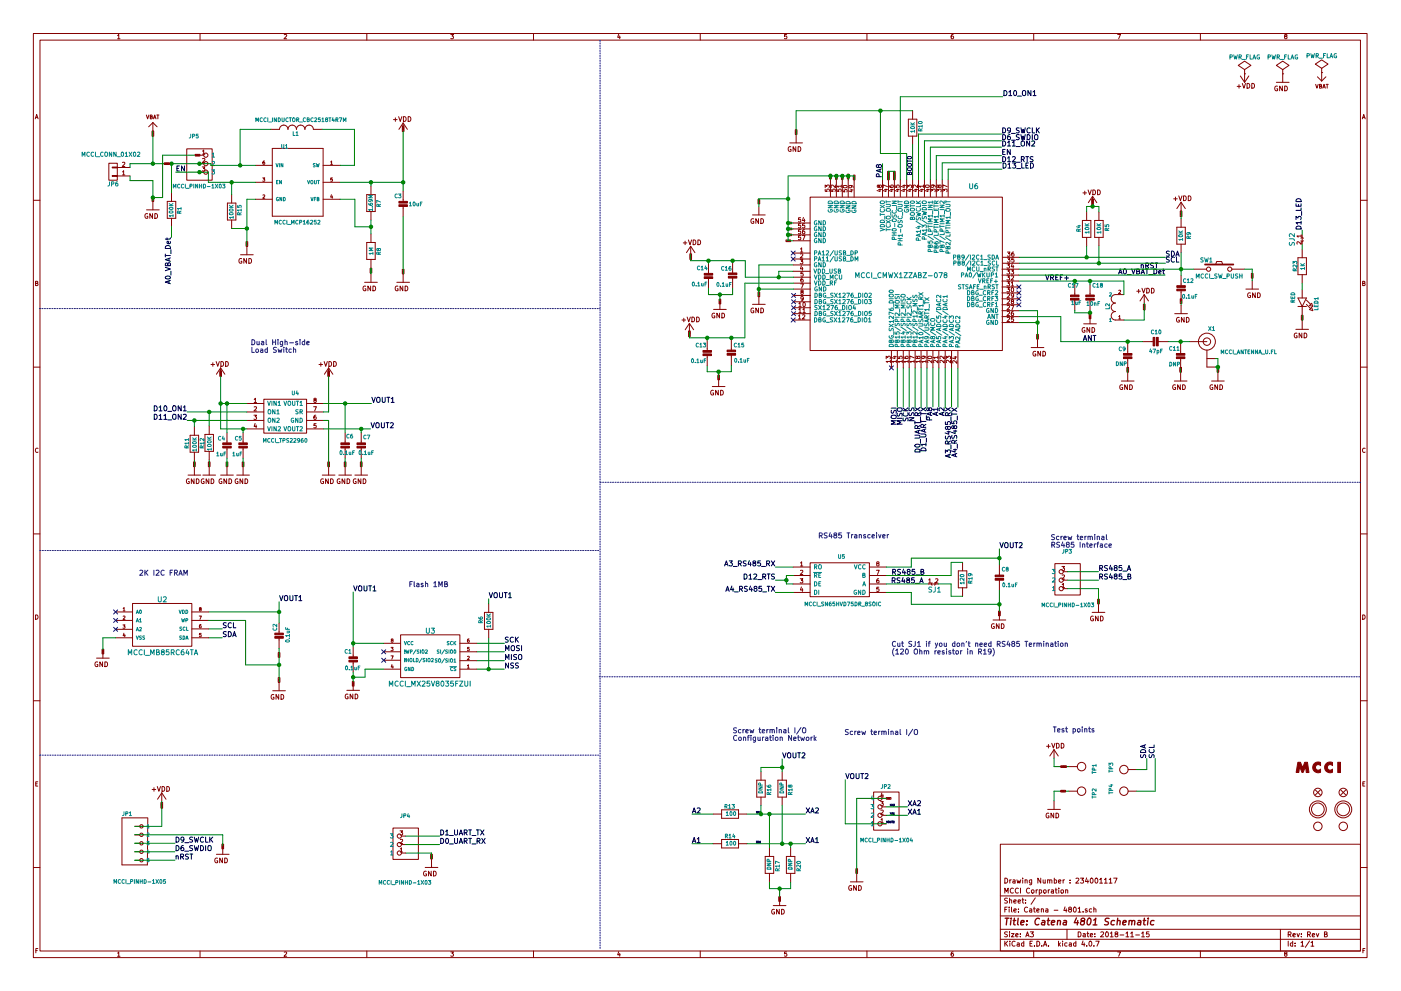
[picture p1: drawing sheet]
<svg xmlns="http://www.w3.org/2000/svg" width="420mm" height="297mm" viewBox="0 0 420 297" stroke-linecap="round" stroke-linejoin="round" font-family="sans-serif">
<g fill="none" stroke="#840000" stroke-width=".3">
<path d="M10 10h400v277h-400zM12 12h396v273.1h-396zM35.3 10.7l.3-.4v1.3M35.3 11.6h.7M60 10v2M85.2 10.4l.5-.1 .3 .4-.8 .9h.8M110 10v2M135.2 10.3h.8l-.4 .5 .4 .3-.1 .4h-.7M160 10v2M185.5 10.2l-.3 1h.8M185.9 10.8v.8M210 10v2"/>
<path d="M235.9 10.3h-.6v.6h.6l.1 .5-.3 .2-.4-.1M260 10v2M285.9 10.3l-.6 .3-.1 .8 .3 .2 .4-.1v-.6l-.4-.1-.3 .3M310 10v2M335.2 10.3h.8l-.5 1.3M360 10v2M385.5 10.9l-.3-.3 .3-.3 .4 .1v.4a.5 .5 0 0 0-.5 .2 .5 .5 0 0 0 0 .5l.3 .1 .3-.2-.3-.5M10.6 35.6l.4-1.3 .4 1.3M10.7 35.2h.6M43.9 34.5l.4 1.1 .4-1.1M45.1 35h.4l.1-.4-.5-.1v1.1h.4l.2-.4-.3-.2M45.6 39.3h.5v1.5h-.5z"/>
<path d="M45.7 39.6v.2M45.7 39.7h.3M45.8 36.7v2.6M45.8 36.7l-1.2 1.3M45.8 36.7l1.3 1.3M45.9 39.8v.2M46 39.8l-.3 .1 .3 .1M46 35.6l.4-1.1 .4 1.1M46.2 35.3h.5M47 34.5h.7M47.3 34.5v1.1M81.3 38.8h2.5a1.27 1.27 0 0 1 1.3-1.3 1.27 1.27 0 0 1 1.3 1.3 1.27 1.27 0 0 1 1.2-1.3 1.27 1.27 0 0 1 1.3 1.3 1.27 1.27 0 0 1 1.3-1.3 1.27 1.27 0 0 1 1.2 1.3 1.27 1.27 0 0 1 1.3-1.3 1.27 1.27 0 0 1 1.3 1.3h2.5"/>
<path d="M118 35.9h1.1M118.6 35.3v1.1M119.6 35l.4 1.4 .5-1.4M120.6 37.7h.6v1.7h-.6zM120.8 38.6l.2 .1-.2 .1M120.8 38.4l.2 .1zM120.8 38.1l.2 .2zM120.8 38.9h.2M120.9 36.9v2.5M120.9 36.9l-1.3 1.9M120.9 36.9l1.3 1.9M121 35a.72 .72 0 0 1 .8 .7 .72 .72 0 0 1-.8 .7z"/>
<path d="M122.4 35a.72 .72 0 0 1 .8 .7 .72 .72 0 0 1-.8 .7zM238.5 38.9h.5v1.4h-.5zM238.6 39.8h.2M238.6 39.5l.3 .2M238.6 39.3l.3 .1zM272.4 35.7h2.6v5.1h-2.6zM273.7 33.2v2.5M371 25.9h1.1M371.6 25.4v1M372 22.8l1.3 1.9M372.6 25l.4 1.4 .5-1.4M373.3 22.1h.1"/>
<path d="M373.3 20.9l1.9-1.3-1.9-1.3-2 1.3 2 1.3v1.2M373.3 22.1v2.6M374 25a.72 .72 0 0 1 .8 .7 .72 .72 0 0 1-.8 .7zM374.5 22.8l-1.2 1.9M375.4 25a.72 .72 0 0 1 .8 .7 .72 .72 0 0 1-.8 .7zM382.8 24.7h3.8M383.1 25.9a.64 .64 0 0 0-.8 .6 .64 .64 0 0 0 .9 .6v-.5h-.3M384.6 25.8v1.4l-.8-1.4v1.4M384.7 22.1h.1M384.7 20.9l1.9-1.3-1.9-1.3-1.9 1.3 1.9 1.3v1.2M384.7 22.1v2.6M385.3 25.8a.72 .72 0 0 1 .8 .7 .72 .72 0 0 1-.8 .7z"/>
<path d="M394.6 25.3l.3 1.1 .4-1.1M395.1 23l1.3 1.3M395.7 25.8h.5l.1-.4-.6-.1v1.1h.5l.2-.4-.3-.2M396.4 21.8h.1M396.4 20.5l1.9-1.3-1.9-1.3-1.9 1.3 1.9 1.3v1.3M396.4 21.8v2.5M396.7 26.4l.4-1.1 .4 1.1M396.8 26.1h.6M397.6 23l-1.2 1.3M397.7 25.3h.6M398 25.3v1.1M408.6 35.6l.4-1.3 .4 1.3"/>
<path d="M408.7 35.2h.6M32.6 48.9h2.6v5.1h-2.6zM33.7 50.1h1.5v.2h-1.5zM33.7 52.6h1.5v.3h-1.5zM35.2 52.7h3.8M35.2 50.2h3.8M36.7 51.5l.4-.3v1.2M36.7 48.7l.5-.1 .2 .4-.7 .9h.7M36.7 52.4h.7M45.6 59h.5v1.4h-.5zM45.7 40.3l.3 .1-.3 .1M45.7 59.9h.1"/>
<path d="M45.7 59.6l.3 .2M45.8 59.3l.2 .2h-.3zM45.8 40.1h.2l-.3 .1v-.1l.1 .1M49.3 48.8h1.5v.5h-1.5zM49.6 48.9l.1 .3 .1-.3M49.9 49h.1l-.1 .2 .1-.2M50.1 49.2l.1-.3 .1 .3M50.1 49.1h.1M50.3 48.9h.2M50.4 48.9v.3M51.4 57.8v2.6M56 44.6h7.6v9.4h-7.6z"/>
<path d="M58.5 46.3h1.4v.5h-1.4zM59.1 46.4l-.1 .1M59.3 46.4l-.1 .2M59.4 46.4l.1 .2zM59.8 46.5h1.3M59.8 49.1h1.3M59.8 51.6h1.3M60.7 50h.7l-.4 .5 .4 .1v.6h-.7M60.7 45.3l.4-.4v1.3M60.7 47.6l.5-.1 .2 .3-.7 1h.7M60.7 46.2h.7M69.5 58.3v2.6"/>
<path d="M76.6 49.6h5.1M76.6 59.7h5.1M76.6 54.6h5.1M78.8 53.3h.6l-.3 .4 .3 .1v.4h-.6M78.8 58.5l.4-.1 .2 .3-.6 .7h.6M79.3 48.2l-.3 .1-.2 .8 .2 .2 .4-.1-.1-.5-.5 .1M81.7 44.5h15.2v20.3h-15.2zM96.9 49.6h5.1M96.9 59.7h5.1M96.9 54.6h5.1M99.2 48.6l.2-.4v1.1M99.2 49.3h.5"/>
<path d="M99.4 58.4l-.2 .7h.6M99.6 58.7v.7M99.7 53.3h-.5v.5h.4l.1 .4h-.5M110 58.3h2.5v5.1h-2.5zM111.3 55.8v2.5M120.9 57.3v3.3M227.3 59.7h.5v1.4h-.5zM236.9 42.8h3.8M237.2 44a.64 .64 0 0 0-.8 .7 .64 .64 0 0 0 .8 .5v-.4h-.2M238.7 44v1.4l-.9-1.4v1.4M238.8 40.3v2.5M239.3 44a.72 .72 0 0 1 .9 .7 .72 .72 0 0 1-.9 .7z"/>
<path d="M243 59.1h57.6v46h-57.6zM247.5 56.7v.6l.6 .1v-.7h.5v.7M247.5 56.2v-.7l.5 .4 .1-.4h.5v.7M248.8 52.2h.5v1.4h-.5zM248.9 53.1l.1 .1M248.9 52.9l.3 .1M248.9 52.7l.3 .1zM249 53.9v5.1M249.3 56.7v.6l.5 .1v-.7h.6v.7M250.5 55.5v.7l-.9-.7-.3 .2 .1 .5M250.6 52.4h.5v1.4h-.5zM250.7 53.2l.1 .1"/>
<path d="M250.7 53l.3 .1M250.7 52.8l.3 .1zM250.8 53.9v5.1M251 56.7v.6l.6 .1v-.7h.6v.7M252.3 55.8h-1.3l.4 .4M252.3 55.5v.7M252.3 52.4h.6v1.4h-.6zM252.5 53.2l.1 .1M252.5 53l.2 .1M252.5 52.8l.2 .1zM252.6 53.9v5.1M252.8 56.9v.6h.6v-.6h.5v.6"/>
<path d="M252.9 55.8a.76 .76 0 0 1 1.2 .2 .66 .66 0 0 1-.7 .3 .66 .66 0 0 1-.5-.5zM254.1 52.2h.5v1.4h-.5zM254.3 53.1l.1 .1M254.3 52.9l.2 .1M254.3 52.7l.2 .1zM254.4 54v5.1M255 56.9h.9M255.1 55.6l.3 .2-.1 .4h-.6l-.1-.4 .2-.2h.7l.4 .6M255.4 56.8v.7l-.9-.3M255.9 52.5h.5v1.4h-.5zM256 53.4h.2M256 53.1l.3 .2"/>
<path d="M256 52.9l.3 .1zM256.2 54v5.1M263.5 56.8h.9M263.6 55.7l.6-.2v.6a.52 .52 0 0 1-.5 0 .52 .52 0 0 1-.2-.6h-.3l-.1 .4 .2 .3 .3-.3M263.9 56.6v.8l-.9-.3M264.7 53.9v5.1M265.3 56.8h.8M265.7 56.6v.8l-.9-.3M266.1 55.9l-1.2-.5v.8M266.2 51.4h.5v2.5h-.5zM266.3 53.2l.1 .1 .1-.1M266.3 52h.3l-.3 .1"/>
<path d="M266.3 51.7v.2M266.3 53.4v.2M266.3 53.5h.3M266.3 52.9l.3 .2M266.3 51.8h.3M266.4 53.9v5.1M266.6 52.9l-.3 .2M266.6 52.4v.2M266.6 55.6l.4 .5 .7 .1 .2-.3-.1-.4-.6 .1-.1 .3 .3 .3M267.1 56.8h.8M267.5 56.6v.8l-.9-.3M268 51.4h.5v2.5h-.5z"/>
<path d="M268.1 53.2v.1l.2-.1M268.1 52h.3l-.3 .1M268.1 53.5h.3M268.1 51.8h.3M268.1 51.7v.2M268.1 53.4v.2M268.1 52.9l.3 .2M268.2 53.9v5.1M268.4 52.9l-.3 .2M268.4 52.4v.2M268.4 55.5v.6l.6 .1v-.7h.6v.7M268.8 56.8h.9"/>
<path d="M269.3 56.6v.8l-.9-.3M270 53.9v5.1M270.7 56.8h.9M270.7 55.6h.9M271.2 56.6v.8l-.9-.3M271.2 55.4v.8l-.9-.3M271.9 53.9v5.1M272.1 56.2v-.7l.5 .4 .1-.4h.6v.7M272.5 56.8h.9M272.9 56.6v.8l-.9-.3M273.7 40.8v2.5M273.7 53.9v5.1"/>
<path d="M274.3 56.8h.9M274.7 56.6v.8l-.9-.3M275.2 55.5v.7l-1-.7-.3 .2 .1 .5M275.5 53.9v5.1M276.1 56.8h.8M276.5 56.6v.8l-.9-.3M276.9 55.8h-1.2l.3 .4M276.9 55.5v.7M277.2 53.9v5.1M277.5 55.6a.76 .76 0 0 1 1.2 .3 .66 .66 0 0 1-.7 .3 .66 .66 0 0 1-.5-.6zM277.9 56.8h.8M278.3 56.6v.8l-.9-.3"/>
<path d="M279 53.9v5.1M279.2 57.5v-.8l.5 .4 .1-.4h.6v.8M279.8 55.5l.2 .2-.1 .4h-.6l-.1-.4 .3-.2h.7l.3 .6M280.8 53.9v5.1M281 57.5v-.8l.5 .4 .1-.4h.5v.8M281.5 55.7l.6-.2v.6a.52 .52 0 0 1-.5 0 .52 .52 0 0 1-.2-.6h-.3l-.1 .4 .2 .3 .3-.3M282.6 53.9v5.1M282.8 57.5v-.8l.5 .4 .1-.4h.5v.8M284 55.9l-1.2-.5v.8M284.4 53.9v5.1M324.8 57.8h1.1M325.3 57.3v1.1"/>
<path d="M326.3 56.9l.5 1.5 .5-1.5M327.4 59.7h.5v1.7h-.5zM327.7 58.8v2.6M327.7 58.8l-1.3 1.9M327.7 58.8l1.2 1.9M327.7 56.9a.72 .72 0 0 1 .9 .7 .72 .72 0 0 1-.9 .8zM329.2 56.9a.72 .72 0 0 1 .8 .7 .72 .72 0 0 1-.8 .8zM352 59.6h1.1M352.5 59.1v1M353.5 58.7l.5 1.4 .5-1.4M354.9 58.7a.72 .72 0 0 1 .9 .7 .72 .72 0 0 1-.9 .7zM356.4 58.7a.72 .72 0 0 1 .8 .7 .72 .72 0 0 1-.8 .7z"/>
<path d="M10 60h2M43.9 62.9h3.9M44.3 64.1a.64 .64 0 0 0-.9 .6 .64 .64 0 0 0 .9 .6v-.5h-.2M45.7 64v1.4l-.8-1.4v1.4M45.8 60.4v2.5M46.4 64a.72 .72 0 0 1 .9 .7 .72 .72 0 0 1-.9 .7zM50.2 60.4h2.5v5h-2.5zM51.4 65.4v2.6M68.2 60.9h2.5v5h-2.5zM69.5 65.9v2.6M72.1 76.4h3.8M72.5 77.6a.64 .64 0 0 0-.9 .6 .64 .64 0 0 0 .9 .6v-.5h-.2"/>
<path d="M73.8 72.4h.5v1.4h-.5zM73.9 73.3l.1 .1M73.9 73.1l.3 .1M73.9 72.9l.3 .1zM73.9 77.5v1.4l-.8-1.4v1.4M74 73.8v2.6M74.6 77.5a.72 .72 0 0 1 .8 .7 .72 .72 0 0 1-.8 .7zM110 72.7h2.5v5.1h-2.5zM111.3 63.4v2.5M111.3 70.1v2.6M111.3 77.8v2.5M120.9 61.6v3.3"/>
<path d="M204.9 72.8h1.1M205.5 72.3v1M206.5 71.9l.4 1.4 .5-1.4M206.9 76.1h.5v1.7h-.5zM207 76.9l.3 .1-.3 .1M207 76.8l.3 .1zM207 76.5l.3 .1zM207.1 77.3h.2M207.1 73.8v2.6M207.1 73.8l1.3 1.9M207.1 73.8l-1.2 1.9M207.2 77.2v.2"/>
<path d="M207.9 71.9a.72 .72 0 0 1 .8 .7 .72 .72 0 0 1-.8 .7zM209.3 71.9a.72 .72 0 0 1 .8 .7 .72 .72 0 0 1-.8 .7zM212.5 78.9v3.3M219.7 78.8v3.3M225.7 64.4h3.8M226 65.6a.64 .64 0 0 0-.8 .7 .64 .64 0 0 0 .9 .5v-.4h-.3M227.5 60.6h.1M227.5 60.3l.2 .2M227.5 60.1l.2 .1zM227.5 65.5v1.5l-.8-1.5v1.5M227.6 61.9v2.5M228.2 65.5a.72 .72 0 0 1 .8 .8 .72 .72 0 0 1-.8 .7z"/>
<path d="M235.7 71.9h1.4v.5h-1.4zM236 66.6h1.4v.5h-1.4zM236 70.1h1.4v.5h-1.4zM236.1 68.4h1.4v.5h-1.4zM236.2 72v.2M236.5 66.7l-.1 .1M236.5 70.3l-.1 .1M236.5 72l-.2 .3M236.6 72l.1 .3zM236.6 68.5v.1M236.8 66.7l-.2 .3M236.8 70.3l-.2 .2"/>
<path d="M236.9 66.7v.3zM236.9 70.3v.2zM236.9 68.5l-.2 .2M237 68.5l.1 .2zM237.9 75.9h5.1M237.9 77.6h5.1M237.9 79.4h5.1M237.9 66.8h5.1M237.9 68.6h5.1M237.9 70.4h5.1M237.9 72.2h5.1M240 77.8h.8l-.5 .5 .4 .1v.6h-.7"/>
<path d="M240.1 74.6l.3-.3v1.3M240.1 76.2l.4-.1 .3 .3-.8 .9h.8M240.1 75.6h.7M240.1 65.3h-.6l-.1 .5h.7v.6h-.7M240.1 67h-.6l-.1 .6h.7v.6h-.7M240.1 68.8h-.6l-.1 .6h.7v.6h-.7M240.1 70.6h-.6l-.1 .6h.7v.5h-.7M240.3 79.7l-.2 .9h.7M240.6 70.6h.8l-.5 1.3M240.9 65.2l-.2 .9h.7M241.2 68.8l-.5 .3v.7l.2 .3 .4-.1-.1-.6-.3-.1-.2 .2M241.2 65.7v.8"/>
<path d="M241.3 67h-.6v.6h.6v.6h-.6M300.6 78.9h5.1M300.6 77.1h5.1M302 79.1h.8l-.5 .5 .4 .1v.5h-.7M302.1 77.3h.8l-.4 .5 .3 .1v.6h-.7M302.1 75.6h.8l-.4 .4 .3 .1v.6h-.7M303.6 79l-.3 .9h.7M303.9 79.5v.9M304 75.6l-.5 .3-.1 .7 .2 .2 .5-.1-.1-.6-.4-.1-.2 .3M304.1 77.3h-.6l-.1 .6h.7v.6h-.7M324.6 66.1h2.6v5.1h-2.6zM325.9 63.5v2.6"/>
<path d="M325.9 71.2v2.5M327.5 60.6l.3 .1h-.3M327.5 60.4l.3 .1zM327.5 60.1l.3 .1zM327.6 60.9h.2M327.7 60.8v.2M328.3 66.1h2.5v5.1h-2.5zM329.6 63.5v2.6M329.6 71.2v2.5M352.9 68.1h2.6v5.1h-2.6zM353.9 63.3h.6v1.6h-.6zM354.1 64.1l.2 .1-.2 .1"/>
<path d="M354.1 63.9l.2 .1zM354.1 63.7l.2 .1zM354.1 64.5h.2M354.2 60.6v2.6M354.2 65.6v2.5M354.2 73.2v2.5M354.2 60.6l1.3 1.9M354.2 60.6l-1.3 1.9M354.2 64.4v.2M361.3 79.2h8.7v.2h-8.7zM364.6 79.2l.3-.8h1.5l.2 .8M389.3 77.3h2.5v5h-2.5z"/>
<path d="M390.1 71.4l.3-.1 .5 .1M390.1 72.2l.3 .1 .5-.1M390.2 70.8h-1.2l.3 .3M390.2 72.5v.7l-.9-.7-.3 .2 .1 .5M390.2 70.4v.7M390.5 71.3v1zM390.5 70.3v1M390.5 72.3v1M390.5 74.7v2.6M408 60h2M10.7 84.9l.5-.1 .1-.4-.6-.1v1.3h.5l.2-.4-.3-.3M109.3 84.6h3.9"/>
<path d="M109.7 85.8a.64 .64 0 0 0-.8 .7 .64 .64 0 0 0 .8 .5v-.5h-.2M111 80.4h.5v1.4h-.5zM111.1 81.3l.2 .1M111.1 81.1l.3 .1M111.1 80.9l.3 .1zM111.2 85.7v1.5l-.9-1.5v1.5M111.3 82.1v2.5M111.8 85.7a.72 .72 0 0 1 .9 .7 .72 .72 0 0 1-.9 .8zM119 84.6h3.8M119.3 85.8a.64 .64 0 0 0-.8 .7 .64 .64 0 0 0 .9 .5v-.5h-.3M120.6 80.7h.6v1.4h-.6zM120.8 81.6h.1"/>
<path d="M120.8 81.3l.2 .2M120.8 81.1l.2 .1zM120.8 85.7v1.5l-.8-1.5v1.5M120.9 82.1v2.5M121.5 85.7a.72 .72 0 0 1 .8 .7 .72 .72 0 0 1-.8 .8zM204.5 95.9h1.1M205.1 95.4v1.1M206.1 95l.5 1.5 .4-1.5M206.5 99.2h.5v1.7h-.5zM206.6 99.9l.3 .1zM206.6 99.6l.3 .1zM206.8 96.9v2.6"/>
<path d="M206.8 96.9l1.2 1.9M206.8 96.9l-1.3 1.9M207.5 95a.72 .72 0 0 1 .8 .7 .72 .72 0 0 1-.8 .8zM208.9 95a.72 .72 0 0 1 .8 .7 .72 .72 0 0 1-.8 .8zM212.5 83.2v3.3M214 92.7h3.8M214.3 93.9a.64 .64 0 0 0-.8 .7 .64 .64 0 0 0 .9 .6v-.5h-.3M215.6 89.7h.6v1.4h-.6zM215.8 90.6h.1M215.8 90.3l.2 .2M215.8 90.1l.2 .1zM215.8 93.9v1.4l-.8-1.4v1.4"/>
<path d="M215.9 90.2v2.5M216.5 93.9a.72 .72 0 0 1 .8 .7 .72 .72 0 0 1-.8 .7zM219.7 83.1v3.3M225.7 91.2h3.8M226 92.4a.64 .64 0 0 0-.8 .7 .64 .64 0 0 0 .9 .5v-.4h-.3M227.3 87.5h.5v1.4h-.5zM227.5 88.4l.1 .1M227.5 88.1l.2 .2M227.5 87.9l.2 .1zM227.5 92.3v1.5l-.8-1.5v1.5M227.6 88.7v2.5M228.2 92.3a.72 .72 0 0 1 .8 .8 .72 .72 0 0 1-.8 .7z"/>
<path d="M237.9 95.9h5.1M237.9 81.3h5.1M238 86.7h5.1M238 94h5.1M238 83.1h5.1M238 84.9h5.1M238 88.6h5.1M238 90.5h5.1M238 92.2h5.1M239.4 94.7l.4-.4v1.3M239.4 95.6h.8M239.6 91l.3-.3v1.2"/>
<path d="M239.6 92.8l.3-.4v1.3M239.6 91.9h.7M239.6 93.7h.7M240.1 85.1h.8l-.5 1.2M240.4 87.5l-.2-.2 .2-.3 .4 .1v.3a.52 .52 0 0 0-.5 .2 .52 .52 0 0 0-.1 .5h.6l-.1-.6M240.6 80.1v.9M240.7 94.4l.4-.1 .3 .4-.8 .9h.8M240.8 83.3l-.6 .3v.7l.2 .3 .4-.2v-.6h-.4l-.2 .2M240.8 92.8l.3-.4v1.3M240.8 93.7h.7M240.8 81.5h-.6v.6h.6v.6h-.6M240.9 89.4l-.2 .3-.4-.1-.1-.6 .5-.1 .2 .2-.1 .8-.5 .3"/>
<path d="M240.9 90.8l.2-.1a.61 .61 0 0 1 .4 .6 .61 .61 0 0 1-.5 .6zM300.5 80.7h5.1M300.5 87.8h5.1M300.5 86h5.1M300.5 84.2h5.1M300.5 82.5h5.1M300.5 96.7h5.1M300.5 94.9h5.1M300.5 93.1h5.1M300.5 91.3h5.1M300.5 89.6h5.1M302 86.2h.8l-.5 .5 .4 .1v.6h-.7"/>
<path d="M302 84.4h.8l-.5 .5 .4 .1v.6h-.7M302 82.7h.8l-.5 .4 .4 .1v.6h-.7M302 80.9h.8l-.5 .5 .4 .1v.5h-.7M302.1 95.2l.4-.1 .3 .4-.8 .9h.8M302.1 93.4l.4-.1 .3 .4-.8 .9h.8M302.1 91.7l.4-.1 .3 .3-.8 .9h.8M302.1 89.9l.4-.1 .3 .3-.8 .9h.8M302.1 88.1l.4-.1 .3 .4-.8 .9h.8M303.2 80.9h.8l-.4 .5 .3 .1v.5h-.7M303.2 91.6h.8l-.5 1.2M303.3 84.8l.3-.4v1.3M303.3 82.8l.5-.1 .2 .3-.8 .9h.8"/>
<path d="M303.3 85.7h.7M303.4 86.3l.2-.1a.61 .61 0 0 1 .4 .7 .61 .61 0 0 1-.5 .5zM303.5 90.3l-.2-.2 .2-.3 .4 .1v.3a.52 .52 0 0 0-.5 .1 .52 .52 0 0 0-.1 .6h.6l-.1-.6M303.9 93.3l-.6 .3v.7l.2 .3 .4-.1v-.6l-.4-.1-.2 .2M303.9 95.1h-.6v.6h.6v.6h-.6M304 88.5l-.2 .3-.4-.1-.1-.6 .5-.1 .2 .2-.1 .8-.5 .3M322.3 85.4v3.3M322.3 89.7v3.3M325 97.1h3.8M325.3 98.3a.64 .64 0 0 0-.8 .6 .64 .64 0 0 0 .9 .6v-.5h-.3M326.6 94.1h.6v1.4h-.6zM326.8 95l.1 .1"/>
<path d="M326.8 94.8l.2 .1M326.8 98.2v1.4l-.8-1.4v1.4M326.8 94.5l.2 .2zM326.9 85.4v3.3M326.9 89.7v3.3M326.9 94.5v2.6M327.5 98.2a.72 .72 0 0 1 .8 .7 .72 .72 0 0 1-.8 .7zM335.5 94.9l.3-.3v1M335.5 87.1l.4-.1 .2 .3-.6 .7h.6M335.5 95.6h.6M337.1 88.3h-2.6a1.27 1.27 0 0 0-1.3 1.3 1.27 1.27 0 0 0 1.3 1.2 1.27 1.27 0 0 0-1.3 1.3 1.27 1.27 0 0 0 1.3 1.3 1.27 1.27 0 0 0-1.3 1.3 1.27 1.27 0 0 0 1.3 1.2h2.6M340.9 87.3h1.1"/>
<path d="M341.5 86.8v1M342.5 86.4l.5 1.4 .4-1.4M342.9 91.2h.5v1.7h-.5zM343 92.1l.3 .1h-.3M343 91.9l.3 .1zM343 91.6l.3 .1zM343.1 92.4h.2M343.2 88.3v2.5M343.2 88.3l1.2 1.9M343.2 88.3l-1.3 1.9M343.2 92.3v.2M343.9 86.4a.72 .72 0 0 1 .8 .7 .72 .72 0 0 1-.8 .7z"/>
<path d="M345.3 86.4a.72 .72 0 0 1 .8 .7 .72 .72 0 0 1-.8 .7zM352.3 94h3.8M353.6 95.2a.64 .64 0 0 0-.8 .7 .64 .64 0 0 0 .9 .5v-.5h-.3M353.9 89.6h.6v1.4h-.6zM354.1 90.5h.1M354.1 90.2l.2 .2M354.1 90l.2 .1zM354.2 82.6v3.3M354.2 86.9v3.3M354.2 91.5v2.5M355.1 95.1v1.5l-.8-1.5v1.5M355.8 95.1a.72 .72 0 0 1 .8 .7 .72 .72 0 0 1-.8 .8z"/>
<path d="M358 80.7h3.8M369.4 80.7h3.9M373.6 86.7h3.8M375 87.8a.64 .64 0 0 0-.8 .7 .64 .64 0 0 0 .8 .6v-.5h-.2M375.3 82h.5v1.3h-.5zM375.4 82.8l.1 .1M375.4 82.6l.3 .1M375.4 82.4l.3 .1zM375.5 84.1v2.6M376.5 87.8v1.4l-.9-1.4v1.4M377.1 87.8a.72 .72 0 0 1 .9 .7 .72 .72 0 0 1-.9 .7zM388.6 98.7h3.8"/>
<path d="M389 99.9a.64 .64 0 0 0-.9 .7 .64 .64 0 0 0 .9 .5v-.5h-.3M389.3 89.3h2.5l-1.3 2.6zM389.3 91.9h2.5M390.3 94.5h.5v1.4h-.5zM390.4 95.4l.1 .1M390.4 95.2l.3 .1M390.4 95l.3 .1zM390.4 99.8v1.5l-.8-1.5v1.5M390.5 82.3v2.6M390.5 86.8v2.5M390.5 91.9v2.5M390.5 96.2v2.5"/>
<path d="M391.1 99.8a.72 .72 0 0 1 .8 .7 .72 .72 0 0 1-.8 .8zM391.8 90l1.3 1.2M391.8 91.2l1.3 1.3M392.7 91.6l.7-.7 .3 1zM392.7 92.8l.7-.6 .3 .9zM408.7 84.9l.5-.1 .1-.4-.6-.1v1.3h.5l.2-.4-.3-.3M10 110h2M63.3 109.3h1.1M63.8 108.7v1.1M64.8 108.4l.5 1.4 .5-1.4M65.9 111.1h.5v1.7h-.5zM66 112l.3 .1-.3 .1"/>
<path d="M66 111.8l.3 .1zM66.1 111.5l.2 .2zM66.1 112.4h.2M66.2 110.3v2.5M66.2 110.3l-1.3 1.9M66.2 110.3l1.2 1.9M66.2 108.4a.72 .72 0 0 1 .9 .7 .72 .72 0 0 1-.9 .7zM67.7 108.4a.72 .72 0 0 1 .8 .7 .72 .72 0 0 1-.8 .7zM76.2 119.7l.4-.3v1.2M79.1 119.7h12.8v10.1h-12.8zM94.4 119.9l-.3-.2 .3-.3 .4 .1v.3a.52 .52 0 0 0-.6 .1 .52 .52 0 0 0 0 .6h.6l-.2-.6M95.7 109.3h1"/>
<path d="M96.2 108.7v1.1M97.2 108.4l.5 1.4 .5-1.4M98.3 111.1h.5v1.7h-.5zM98.4 112l.3 .1-.3 .1M98.4 111.6l.3 .1zM98.5 111.8l.2 .1h-.3zM98.5 112.4h.2M98.6 110.3v2.5M98.6 110.3l-1.3 1.9M98.6 110.3l1.2 1.9M98.6 112.3v.2M98.6 108.4a.72 .72 0 0 1 .8 .7 .72 .72 0 0 1-.8 .7z"/>
<path d="M100.1 108.4a.72 .72 0 0 1 .8 .7 .72 .72 0 0 1-.8 .7zM206.6 100.1l.3 .1h-.3M206.7 100.4h.2M206.8 100.3v.2M212.1 102v3.3M212.1 106.3v3.3M213.6 115.9h3.8M213.9 117.1a.64 .64 0 0 0-.8 .6 .64 .64 0 0 0 .9 .6v-.5h-.3M215.3 112.4h.5v1.4h-.5zM215.4 113.3h.1M215.4 113l.2 .2M215.4 117v1.4l-.8-1.4v1.4"/>
<path d="M215.4 112.8l.2 .1h-.2zM215.5 113.3v2.6M216.1 117a.72 .72 0 0 1 .8 .7 .72 .72 0 0 1-.8 .7zM219.3 101.9v3.3M219.3 106.2v3.3M265.8 107.6v-.8l.4 .4 .1-.4h.6v.8M267 108.3h-1.2l.3 .4M267 108v.7M267.3 105.2v5.1M267.9 106.9h.9M268.4 106.7v.8l-.9-.3M268.8 108.3h-1.3l.4 .4"/>
<path d="M268.8 108v.7M269.1 105.2v5.1M269.3 106.8v.6l.6 .1v-.7h.6v.7M270.6 108.3h-1.3l.4 .4M270.6 108v.7M270.9 105.2v5.1M271.1 106.9l.3 .5 .7 .1 .3-.2-.2-.5-.6 .1v.4l.2 .2M272.4 108.3h-1.3l.3 .4M272.4 108v.7M272.7 105.2v5.1M274.1 108.3h-1.2l.3 .4M274.1 107.3l-1.2-.6v.9"/>
<path d="M274.1 108v.7M274.4 105.2v5.1M275.2 107l.6-.2v.6a.52 .52 0 0 1-.6 0 .52 .52 0 0 1-.1-.6h-.3l-.1 .5 .2 .2 .3-.2M275.9 108.3h-1.2l.3 .4M275.9 108v.7M276.2 105.2v5.1M277 106.8l.2 .2-.1 .4h-.6l-.1-.4 .3-.2h.7l.3 .6M277.7 108.3h-1.3l.4 .4M277.7 108v.7M278 105.2v5.1M278.3 106.9a.76 .76 0 0 1 1.2 .3 .66 .66 0 0 1-.7 .3 .66 .66 0 0 1-.5-.6zM279.5 108v.8l-.9-.8-.4 .2 .1 .5"/>
<path d="M279.8 105.2v5.1M281.3 108v.8l-1-.8-.3 .2 .1 .5M281.3 107.1h-1.3l.3 .4M281.3 106.8v.7M281.6 105.2v5.1M283.2 108v.8l-1-.8-.3 .2 .1 .5M283.2 106.8v.8l-1-.8-.3 .2 .1 .5M283.5 105.2v5.1M283.8 107.6v-.8l.5 .4 .1-.4h.5v.8M285.1 108v.8l-1-.8-.3 .2 .1 .5M285.4 105.2v5.1M286.1 107h.9"/>
<path d="M286.5 106.8v.8l-.9-.3M287 108.1v.8l-.9-.8-.4 .2 .1 .5M287.3 105.3v5.1M309.2 104.2h3.9M310.6 105.4a.64 .64 0 0 0-.8 .6 .64 .64 0 0 0 .8 .6v-.5h-.2M310.9 100.2h.5v1.4h-.5zM311 101.1l.1 .1M311 100.9l.3 .1M311 100.7l.3 .1zM311.1 101.6v2.6M312.1 105.3v1.4l-.8-1.4v1.4M312.8 105.3a.72 .72 0 0 1 .8 .7 .72 .72 0 0 1-.8 .7z"/>
<path d="M336.3 114.2h3.8M336.6 115.4a.64 .64 0 0 0-.8 .6 .64 .64 0 0 0 .9 .6v-.5h-.3M337.9 110.1h.6v1.4h-.6zM338.1 111l.1 .1M338.1 110.8l.2 .1M338.1 110.6l.2 .1zM338.1 115.3v1.4l-.8-1.4v1.4M338.2 102.9v3.3M338.2 107.2v3.3M338.2 111.7v2.5M338.8 115.3a.72 .72 0 0 1 .8 .7 .72 .72 0 0 1-.8 .7zM342.8 102.4h3.3"/>
<path d="M347.1 102.4h3.3M352.2 114.2h3.8M352.5 115.4a.64 .64 0 0 0-.8 .6 .64 .64 0 0 0 .9 .6v-.5h-.3M353.8 110.1h.5v1.4h-.5zM353.9 111l.2 .1M353.9 110.8l.3 .1M353.9 110.6l.3 .1zM354 115.3v1.4l-.8-1.4v1.4M354.1 102.9v3.3M354.1 107.2v3.3M354.1 111.7v2.5M354.7 115.3a.72 .72 0 0 1 .8 .7 .72 .72 0 0 1-.8 .7z"/>
<path d="M356.9 102.4h5M361.9 104.9v5.1h2.6M361.9 107.5h2.6M363.3 114.2h3.9M363.7 115.4a.64 .64 0 0 0-.8 .6 .64 .64 0 0 0 .8 .6v-.5h-.2M365 110.1h.5v1.4h-.5zM365.1 111l.2 .1M365.1 110.8l.3 .1M365.2 115.3v1.4l-.9-1.4v1.4M365.2 110.6l.2 .1zM365.3 111.7v2.5M365.8 115.3a.72 .72 0 0 1 .9 .7 .72 .72 0 0 1-.9 .7z"/>
<path d="M408 110h2M11.4 134.4a.58 .58 0 0 0-.8 .6 .58 .58 0 0 0 .8 .5M57 130.5h2.6v5h-2.6zM58 138.5h.5v1.4h-.5zM58.2 139.4h.1M58.2 139.1l.2 .2M58.2 138.9l.2 .1zM58.3 127.9v2.6M58.3 135.5v2.6M58.3 139.9v2.5M61.5 130.2h2.5v5.1h-2.5zM62.5 138.5h.5v1.4h-.5z"/>
<path d="M62.6 139.4h.1M62.6 139.1l.3 .2M62.6 138.9l.3 .1zM62.7 127.7v2.5M62.7 135.3v2.5M62.7 139.9v2.5M67.8 138.5h.5v1.4h-.5zM67.9 139.4h.2M67.9 139.1l.3 .2M67.9 138.9l.3 .1zM68.1 129.7v3.3M68.1 134v3.3"/>
<path d="M68.1 139.9v2.5M72.6 138.5h.6v1.4h-.6zM72.8 139.4h.1M72.8 139.1l.2 .2M72.8 138.9l.2 .1zM72.9 129.7v3.3M72.9 134v3.3M72.9 139.9v2.5M74 120.9h5.1M74 123.5h5.1M74 126h5.1M74 128.6h5.1"/>
<path d="M76.1 124.4h.8l-.4 .5 .4 .1v.6h-.8M76.2 122l.5-.1 .2 .4-.8 .9h.8M76.2 120.6h.7M76.5 126.9l-.3 .9h.8M76.8 127.4v.9M91.9 120.9h5.1M91.9 123.5h5.1M91.9 126h5.1M91.9 128.6h5.1M94.1 121.9h.8l-.5 1.3M94.7 124.4l-.5 .4-.1 .7 .3 .2 .4-.1-.1-.6-.3-.1-.3 .3M94.8 127h-.6l-.1 .6h.7v.5h-.7"/>
<path d="M98.3 138.5h.5v1.4h-.5zM98.4 139.4h.2M98.4 139.1l.3 .2M98.5 138.8l.2 .2h-.3zM98.6 139.9v2.5M103.3 138.5h.5v1.4h-.5zM103.4 139.4h.1M103.4 139.1l.2 .2M103.4 138.9l.2 .1zM103.5 129.7v3.3M103.5 134v3.3M103.5 139.9v2.5"/>
<path d="M108.1 138.5h.5v1.4h-.5zM108.2 139.4h.1M108.2 139.1l.3 .2M108.2 138.9l.3 .1zM108.3 129.7v3.3M108.3 134v3.3M108.3 139.9v2.5M409.4 134.4a.58 .58 0 0 0-.8 .6 .58 .58 0 0 0 .8 .5M56.4 142.4h3.8M56.7 143.6a.64 .64 0 0 0-.8 .6 .64 .64 0 0 0 .9 .6v-.5h-.3M58.2 143.5v1.4l-.8-1.4v1.4M58.9 143.5a.72 .72 0 0 1 .8 .7 .72 .72 0 0 1-.8 .7z"/>
<path d="M60.8 142.4h3.8M61.2 143.6a.64 .64 0 0 0-.9 .6 .64 .64 0 0 0 .9 .6v-.5h-.2M62.6 143.5v1.4l-.8-1.4v1.4M63.3 143.5a.72 .72 0 0 1 .8 .7 .72 .72 0 0 1-.8 .7zM66.2 142.4h3.8M66.5 143.6a.64 .64 0 0 0-.8 .6 .64 .64 0 0 0 .8 .6v-.5h-.2M68 143.5v1.4l-.8-1.4v1.4M68.7 143.5a.72 .72 0 0 1 .8 .7 .72 .72 0 0 1-.8 .7zM71 142.4h3.8M71.3 143.6a.64 .64 0 0 0-.8 .6 .64 .64 0 0 0 .9 .6v-.5h-.3M72.8 143.5v1.4l-.8-1.4v1.4M73.5 143.5a.72 .72 0 0 1 .8 .7 .72 .72 0 0 1-.8 .7z"/>
<path d="M96.6 142.4h3.9M97 143.6a.64 .64 0 0 0-.8 .6 .64 .64 0 0 0 .8 .6v-.5h-.2M98.5 143.5v1.4l-.9-1.4v1.4M99.1 143.5a.72 .72 0 0 1 .9 .7 .72 .72 0 0 1-.9 .7zM101.6 142.4h3.8M101.9 143.6a.64 .64 0 0 0-.8 .6 .64 .64 0 0 0 .9 .6v-.5h-.3M103.4 143.5v1.4l-.8-1.4v1.4M104.1 143.5a.72 .72 0 0 1 .8 .7 .72 .72 0 0 1-.8 .7zM106.4 142.4h3.8M106.8 143.6a.64 .64 0 0 0-.9 .6 .64 .64 0 0 0 .9 .6v-.5h-.2M108.2 143.5v1.4l-.8-1.4v1.4M108.9 143.5a.72 .72 0 0 1 .8 .7 .72 .72 0 0 1-.8 .7z"/>
<path d="M10 160h2M237.9 170h5.1M237.9 172.5h5.1M237.9 175h5.1M237.9 177.6h5.1M240 173.5h.8l-.5 .5 .4 .1v.5h-.7M240.1 168.7l.3-.3v1.3M240.1 171l.4-.1 .3 .4-.8 .9h.8M240.1 169.7h.7M240.3 175.9l-.2 .9h.7M240.6 176.4v.9M243 168.7h17.7v10.2h-17.7z"/>
<path d="M260.7 170h5.1M260.7 172.5h5.1M260.7 175h5.1M260.7 177.6h5.1M262.8 170.9h.9l-.6 1.3M263.1 168.9l-.2-.2 .2-.3 .5 .1v.3a.52 .52 0 0 0-.6 .2 .52 .52 0 0 0 0 .5h.6l-.2-.6M263.5 173.5l-.5 .3-.1 .7 .2 .2 .5-.1-.1-.6h-.4l-.2 .2M263.6 176h-.6l-.1 .6h.7v.6h-.7M278.4 175h1M278.5 173.8l.4-.3v1.2M278.5 174.7h.7M279.4 175h1z"/>
<path d="M279.5 174.7l-.1 .2 .1 .5M280.3 174.7l.1 .2-.1 .5M280.4 175h1M280.6 173.6l.5-.1 .2 .3-.8 .9h.8M287.4 171.1h2.5v5.1h-2.5zM288.7 168.6v2.5M288.7 176.2v2.5M299.7 169.3v3.3M299.7 173.6v3.3M316.4 168.9h7.6v9.4h-7.6zM318.5 169.8h.8l-.5 .5 .4 .1v.5h-.7M318.5 175.2l.4-.3v1.2"/>
<path d="M318.5 172.4l.5-.1 .3 .4-.8 .9h.8M318.5 176.1h.8M318.9 176.4h1.3M318.9 173.9h1.3M318.9 171.4h1.3M329.2 179.6h.5v1.4h-.5zM408 160h2M10.7 184.3a.65 .65 0 0 1 .7 .7 .65 .65 0 0 1-.7 .6zM29 197.3h3.8M29.3 198.5a.64 .64 0 0 0-.8 .6 .64 .64 0 0 0 .8 .6v-.5h-.2M30.6 194.6h.5v1.4h-.5zM30.7 195.5h.2"/>
<path d="M30.7 195.2l.3 .2M30.7 195l.3 .1zM30.8 198.4v1.4l-.9-1.4v1.4M30.9 194.7v2.6M31.4 198.4a.72 .72 0 0 1 .9 .7 .72 .72 0 0 1-.9 .7zM34.7 188.6h5.1M34.7 183.4h5.1M34.7 186h5.1M34.7 191.2h5.1M36.9 187.3h.6l-.3 .4 .3 .1v.4h-.6M36.9 182.4l.3-.3v1M36.9 184.7l.4-.1 .2 .3-.6 .8h.6"/>
<path d="M36.9 183.1h.6M37.2 189.8l-.3 .7h.6M37.4 190.2v.7M39.8 180.9h17.7v12.8h-17.7zM57.5 183.4h5.1M57.5 186h5.1M57.5 191.2h5.1M57.5 188.5h5.1M59.7 184.6h.7l-.4 1.1M60 182.5l-.2-.1 .2-.3 .3 .1v.2a.41 .41 0 0 0-.4 .2 .41 .41 0 0 0 0 .5l.4-.1-.1-.5M60.3 187.2l-.4 .1-.1 .7 .2 .2 .3-.1v-.5l-.5 .2M60.3 189.9h-.5v.4h.5v.5h-.5"/>
<path d="M83.4 195.6h.5v1.4h-.5zM83.6 196.5h.1M83.6 196.2l.2 .2M83.6 196l.2 .1zM83.7 186.7v3.3M83.7 191v3.3M105.9 193.8v3.3M105.9 198.2v3.3M115.1 195.4h5M115.1 192.8h5M115.1 197.9h5M117.3 194h.6l-.3 .4 .3 .1v.5h-.6"/>
<path d="M117.3 196.6h.6l-.4 1M117.5 191.9l-.2-.1 .2-.3 .3 .1 .1 .2a.41 .41 0 0 0-.5 .2 .41 .41 0 0 0 0 .5l.5-.1-.2-.5M117.6 199.2l-.3 .7h.6M117.8 199.6v.7M120.1 190.3h17.8v12.8h-17.8zM137.9 198h5.1M137.9 195.4h5.1M137.9 192.8h5.1M140.2 199.6l.3-.4v1.1M140.2 196.8l.4-.1 .1 .3-.6 .7h.6M140.7 191.5l-.4 .1-.1 .7 .2 .2 .3-.1v-.5l-.5 .2M140.7 194h-.5v.5h.5v.5h-.5"/>
<path d="M145.3 183.6h2.5v5h-2.5zM146.6 181v2.6M146.6 188.6v2.6M297.8 185.8h3.8M298.1 187a.64 .64 0 0 0-.8 .7 .64 .64 0 0 0 .9 .6v-.5h-.3M299.5 183.2h.5v1.4h-.5zM299.6 184l.1 .1M299.6 183.8l.2 .1M299.6 183.6l.2 .1zM299.6 187v1.4l-.8-1.4v1.4M299.7 183.3v2.5M300.3 187a.72 .72 0 0 1 .8 .7 .72 .72 0 0 1-.8 .7z"/>
<path d="M327.5 183.6h3.8M327.9 184.7a.64 .64 0 0 0-.9 .7 .64 .64 0 0 0 .9 .6v-.5h-.2M329.3 180.5l.1 .1M329.3 180.2l.3 .2M329.3 180l.3 .1zM329.3 184.7v1.4l-.8-1.4v1.4M329.4 181v2.6M330 184.7a.72 .72 0 0 1 .8 .7 .72 .72 0 0 1-.8 .7zM408.7 184.3a.65 .65 0 0 1 .7 .7 .65 .65 0 0 1-.7 .6zM10 210h2M81.8 207h3.8M82.1 208.2a.64 .64 0 0 0-.8 .7 .64 .64 0 0 0 .9 .6v-.5h-.3"/>
<path d="M83.4 203.1h.5v1.4h-.5zM83.6 204h.1M83.6 203.7l.2 .2M83.6 203.5l.2 .1zM83.6 208.2v1.4l-.8-1.4v1.4M83.7 204.5v2.5M84.3 208.2a.72 .72 0 0 1 .8 .7 .72 .72 0 0 1-.8 .7zM104 206.9h3.8M104.3 208.1a.64 .64 0 0 0-.8 .7 .64 .64 0 0 0 .9 .5v-.4h-.3M105.7 204.3h.5v1.3h-.5zM105.8 205.1l.1 .1M105.8 204.9l.2 .1"/>
<path d="M105.8 208v1.5l-.8-1.5v1.5M105.8 204.6l.2 .2zM105.9 204.4v2.5M106.5 208a.72 .72 0 0 1 .8 .7 .72 .72 0 0 1-.8 .8zM115.1 200.6h5M137.9 200.6h5.1M140.2 200.3h.5M408 210h2M10.7 234.9h.5M11.3 234.3h-.6v1.3h.6M45.6 236.6h1.1M46.2 236.1v1.1"/>
<path d="M47.2 235.7l.5 1.5 .4-1.5M48.5 237.7v2.5M48.5 237.7l-1.3 1.9M48.5 237.7l1.3 1.9M48.6 235.7a.72 .72 0 0 1 .8 .8 .72 .72 0 0 1-.8 .7zM50 235.7a.72 .72 0 0 1 .8 .8 .72 .72 0 0 1-.8 .7zM226.9 233.8h2.6v5.1h-2.6zM228.2 231.3v2.5M228.2 238.9v2.6M233.3 233.8h2.5v5.1h-2.5zM234.6 231.3v2.5M234.6 238.9v2.6"/>
<path d="M262 237.4h7.6v11.4h-7.6zM264.5 237.7l-.3 .9h.7M264.5 239.3h1.3M264.8 238.1v.9M265.8 239.1h1.4v.5h-1.4zM266.3 239.2v.1M266.6 239.2l-.2 .2M266.7 239.2l.1 .2zM313.9 223.7h1.1M314.4 223.2v1M315.4 222.8l.5 1.4 .5-1.4M316.1 224.7v2.5"/>
<path d="M316.1 224.7l1.3 1.9M316.1 224.7l-1.3 1.9M316.8 222.8a.72 .72 0 0 1 .9 .7 .72 .72 0 0 1-.9 .7zM318.1 229.5h1.7v.5h-1.7zM318.1 236.9h1.4v.5h-1.4zM318.3 222.8a.72 .72 0 0 1 .8 .7 .72 .72 0 0 1-.8 .7zM318.5 229.8h.2M318.6 229.7v.2M318.6 237v.1M318.8 229.7v.2l.1-.2M318.9 237l-.2 .3M319 237l.1 .3z"/>
<path d="M319 229.7l.1 .2zM319.3 229.7l.1 .2zM320.5 229.8h2.6M320.5 237.1h2.6M338.3 237.1h2.6M338.3 230.7h2.6M394.5 236.8l1.5 1.5M396 236.8l-1.5 1.5M402.1 236.8l1.5 1.5M403.6 236.8l-1.5 1.5M408.7 234.9h.4M409.3 234.3h-.6v1.3h.6"/>
<path d="M40.4 247.7h1.5M40.4 250.2h1.5M40.4 252.8h1.5M40.4 255.3h1.5M40.4 257.8h1.5M44.2 245.1h-7.6v14.1h7.6l.1-14.1M48.3 240.5h.5v1.7h-.5zM48.4 241.4l.2 .1-.2 .1M48.4 241l.2 .1zM48.4 241.2l.2 .1zM48.4 241.8h.2M48.5 241.7v.2"/>
<path d="M64.9 256.1h3.8M65.2 257.3a.64 .64 0 0 0-.8 .6 .64 .64 0 0 0 .9 .6v-.5h-.3M66.5 253h.6v1.4h-.6zM66.7 253.9h.1M66.7 253.6l.2 .2M66.7 253.4l.2 .1zM66.7 257.2v1.4l-.8-1.4v1.4M66.8 253.5v2.6M67.4 257.2a.72 .72 0 0 1 .8 .7 .72 .72 0 0 1-.8 .7zM117.9 248.2h7.6v9.4h-7.6zM120 249h.8l-.5 .5 .4 .1v.6h-.7M120 254.5l.4-.4v1.3"/>
<path d="M120 251.7l.5-.1 .3 .3-.8 .9h.8M120 255.4h.8M120.4 255.7h1.3M120.4 253.1h1.3M120.4 250.6h1.3M129.2 256.1h.5v1.4h-.5zM129.3 257h.1M129.3 256.7l.2 .2M129.3 256.5l.2 .1zM129.4 257.5v2.5M213.9 244h2.5M213.9 252.9h2.5"/>
<path d="M216.4 242.7h5.1v2.6h-5.1zM216.4 251.6h5.1v2.6h-5.1zM221.5 244h2.5M221.5 252.9h2.5M229.5 256.7h2.5v5.1h-2.5zM230.8 254.2v2.5M235.8 256.7h2.6v5.1h-2.6zM237.1 254.2v2.5M264.1 240.3h.8l-.4 .5 .3 .1v.5h-.7M264.2 245.7l.3-.4v1.3M264.2 242.9l.5-.1 .2 .4-.8 .9h.8M264.2 246.6h.7"/>
<path d="M264.5 246.9h1.3M264.5 244.4h1.3M264.5 241.8h1.3M300 253h108v32.1h-108zM314.2 242.6h3.8M314.5 243.8a.64 .64 0 0 0-.8 .6 .64 .64 0 0 0 .9 .6v-.5h-.3M316 243.7v1.4l-.8-1.4v1.4M316.1 240.1v2.5M316.7 243.7a.72 .72 0 0 1 .8 .7 .72 .72 0 0 1-.8 .7zM10 260h2M127.5 260h3.8M127.8 261.2a.64 .64 0 0 0-.8 .6 .64 .64 0 0 0 .9 .6v-.5h-.3"/>
<path d="M129.3 261.1v1.4l-.8-1.4v1.4M130 261.1a.72 .72 0 0 1 .8 .7 .72 .72 0 0 1-.8 .7zM230.8 261.8v2.5M231.9 271.4h3.8M232.2 272.6a.64 .64 0 0 0-.8 .7 .64 .64 0 0 0 .9 .5v-.4h-.3M233.6 268.8h.5v1.4h-.5zM233.7 269.6l.1 .1M233.7 269.4l.2 .1M233.7 269.2l.2 .1zM233.7 272.6v1.4l-.8-1.4v1.4M233.8 268.9v2.5M234.4 272.6a.72 .72 0 0 1 .8 .7 .72 .72 0 0 1-.8 .7z"/>
<path d="M237.1 261.8v2.5M255 264.3h3.8M255.3 265.5a.64 .64 0 0 0-.8 .7 .64 .64 0 0 0 .9 .5v-.4h-.3M256.7 260.4h.5v1.4h-.5zM256.8 261.3h.1M256.8 261l.2 .2M256.8 260.8l.2 .1zM256.8 265.4v1.5l-.8-1.5v1.5M256.9 261.8v2.5M257.5 265.4a.72 .72 0 0 1 .8 .8 .72 .72 0 0 1-.8 .7zM300 278.5h108M300 274.5h108"/>
<path d="M300 268.5h108M301.3 267.7v-1.5l.6 1.1 .4-1.1v1.5M301.3 263.2a.76 .76 0 0 1 .9 .8 .76 .76 0 0 1-.9 .7zM301.3 272.6h.6M302.1 271.9h-.8v1.5M302.1 279.4l-.8 .1a.64 .64 0 0 0 .8 .7l-.1 .5h-.7M302.1 269.3l-.8 .1a.64 .64 0 0 0 .8 .7l-.1 .5h-.7M302.6 271.9v.1M302.6 272.4v1M302.8 279.3v.2M302.8 269.8h.6v.9M302.8 269.2v1.5"/>
<path d="M302.8 279.8v1M302.8 263.7v1M303.3 263.7l-.5 .3M303.3 279.8h.8l-.8 1h.8M303.4 271.9v1.3l.2 .2M303.8 263.8h.6v.9M303.9 266.4a.67 .67 0 0 0-.9 .6 .67 .67 0 0 0 .9 .6M304 270.2l.7-.1v-.3l-.4-.1-.3 .2 .1 .7h.6M304.1 272.9l.7-.1-.1-.3-.4-.1-.2 .2v.7h.6M304.4 264.1l-.7 .2 .2 .4 .5-.1M305 263.7l.3 1 .3-.7 .2 .7 .3-1M305.3 270.2l.7-.1v-.3l-.4-.1-.3 .2 .1 .7h.6"/>
<path d="M305.4 266.4a.67 .67 0 0 0-.9 .6 .67 .67 0 0 0 .9 .6M305.4 273.3v.1M305.4 272.5v.1M306 279.9v.1M306 266.2v1.5M306.5 269.7h.6M306.7 269.2v1.3l.4 .2M306.7 263.2v.2M306.7 263.7v1M307.4 263.8h.6l.1 .9M307.4 263.7v1M307.6 270.6v.1"/>
<path d="M307.6 269.8v.1M308.2 272a.67 .67 0 0 0-1 .7 .67 .67 0 0 0 1 .6M308.8 266.4a.67 .67 0 0 0-1 .6 .67 .67 0 0 0 1 .6M308.8 272.5h.6v.9M309 279.3h.9l-.5 .6 .5 .1v.7h-.9M309.4 266.8h.6v.8h-.6zM309.4 263.7l-.1 1.4h-.5M309.4 263.8l-.4-.1-.3 .3 .1 .6h.6M309.4 272.8l-.7 .2 .2 .4 .5-.1M309.9 272.4h.6M310.1 271.9v1.3l.4 .2M310.5 269.1l-1.3 2"/>
<path d="M310.7 266.7v1M310.9 272.9l.7-.1v-.3l-.5-.1-.2 .2 .1 .7h.6M311.2 266.7l-.5 .3M311.7 266.8l.4-.1 .3 .3-.1 .6h-.6M311.7 266.7v1.5M312.1 263.2v1.5l-.8-1.5v1.5M312.3 272.5h.6v.9M312.3 272.4v1M312.8 263.7l.1 .9h.6M313 266.8h.7l-.1 .8h-.6zM313.5 263.7v1M313.6 272.5h.6l.1 .9"/>
<path d="M314.2 263.8h.6v.9M314.2 263.7v1M314.3 272.8l-.7 .2 .2 .4 .5-.1M314.4 266.7v1M314.8 266.7l-.4 .3M314.8 263.9l.2-.2 .4 .1 .1 .9M315.3 266.8h.6l.1 .9M316 267.1l-.8 .2 .3 .4 .5-.1M316.1 272.8h1.2M316.2 263.8l.4-.1 .3 .3-.1 .6h-.6M316.2 263.2v1.5M316.5 266.7h.5"/>
<path d="M316.7 266.2v1.3l.3 .2M317.4 264.2l.8-.1-.1-.3-.4-.1-.3 .2 .1 .7h.6M317.5 266.2v.2M317.5 266.7v1M318.2 266.8h.7l-.1 .8h-.6zM318.8 263.7v1M319.3 263.7l-.5 .3M319.4 271.8l-.4 1.1h1M319.6 266.8h.6v.9M319.6 266.7v1M319.8 272.4v1M320 278.5v3"/>
<path d="M320.8 272.5l-.3-.3 .3-.3 .4 .1 .1 .4a.61 .61 0 0 0-.7 .2 .61 .61 0 0 0-.1 .7h.8v-.5l-.2-.3M320.9 264.6v.1M320.9 263.8v.1M322 272l.2-.1a.72 .72 0 0 1 .6 .8 .72 .72 0 0 1-.7 .6l-.2-.5zM322.7 263.4l.6-.2 .2 .4-.9 1.1h.9M323.3 272.3l.4-.4v1.5M323.3 273.4h.9M323.3 279.3a.76 .76 0 0 1 .9 .8 .76 .76 0 0 1-.9 .7zM324 263.2h1l-.5 .6 .4 .1v.7h-.9M324.8 273.3v.1M324.8 279.9h.6l.1 .9M325.9 263.1l-.4 1.1h1"/>
<path d="M326 279.8h.5M326 272.5l-.3-.1-.2 .2v.2l.5 .2v.3h-.5M326.2 279.3v1.3l.3 .2M326.2 263.7v1M327.2 263.3l.1-.1a.72 .72 0 0 1 .6 .8 .72 .72 0 0 1-.7 .6l-.3-.5zM327.4 272.5l-.5-.1-.2 .3v.6h.7M328 272.5h.6l.1 .9M328 271.9v1.5M328.3 279.9v.1M328.5 263.4l.2-.2a.72 .72 0 0 1 .6 .8 .72 .72 0 0 1-.7 .6l-.2-.5zM329.8 263.6l.4-.4v1.5M329.8 264.7h.9"/>
<path d="M330.1 279.5l.6-.2 .3 .4-1 1.1h1M331.2 263.6l.4-.4v1.5M331.2 264.7h.9M331.7 279.5l.2-.2a.72 .72 0 0 1 .5 .8 .72 .72 0 0 1-.6 .6l-.3-.5zM332.6 263.6l.5-.4v1.5M332.6 264.7h.9M333 279.7l.4-.4v1.5M334 263.2h1l-.7 1.5M334.7 279.9l-.3-.2 .3-.4 .4 .1 .1 .4a.61 .61 0 0 0-.7 .2 .61 .61 0 0 0 0 .7h.7l.1-.5-.3-.3M337.7 279.7l.4-.4v1.5M339.1 279.7l.4-.4v1.5M342.4 279.7l.4-.4v1.5"/>
<path d="M344.6 279.3h-.7l-.1 .7 .7-.1 .1 .8h-.8M384 278.5v6.6M389 279.8l.3 1 .4-1M390.3 279.9v.1M394.8 279.8l.3 1 .4-1M408 260h2M10.7 284.9h.5M11.4 284.3h-.7v1.3M35.3 285.7l.3-.4v1.3M35.3 286.6h.7M60 285.1v1.9M85.2 285.4l.5-.1 .3 .4-.8 .9h.8"/>
<path d="M110 285.1v1.9M135.2 285.3h.8l-.4 .5 .4 .3-.1 .4h-.7M160 285.1v1.9M185.5 285.3l-.3 .9h.8M185.9 285.8v.8M210 285.1v1.9M235.9 285.3h-.6v.6h.6l.1 .5-.3 .2-.4-.1M260 285.1v1.9M285.9 285.3l-.6 .3-.1 .8 .3 .2 .4-.1v-.6l-.4-.1-.3 .3M300 281.5h108M301.3 282.1v1.5M301.5 282.7l.7 .9"/>
<path d="M302.2 282.1l-.9 .9M302.8 282.1v.2M302.8 282.6v1M304.4 282.3a.67 .67 0 0 0-.9 .6 .67 .67 0 0 0 .9 .6M304.6 280.3l.7-.1v-.3l-.4-.1-.3 .2 .1 .7h.6M305.1 282.7h.5l.1 .9M305.7 283l-.7 .2 .2 .4 .5-.1M306 280.7v.1M307 282.7l-.4-.1-.3 .3 .1 .6h.6M307 282.1v1.5M307.6 280.8l.5-1.5 .5 1.5M307.8 280.4h.7"/>
<path d="M308.9 282.8h.5M309.6 282.1h-.7v1.5h.7M310 285.1v1.9M310.2 283.5v.1M310.9 282.1a.76 .76 0 0 1 .9 .8 .76 .76 0 0 1-.9 .7zM312.4 283.5v.1M313 283.6l.4-1.5 .5 1.5M313.1 283.2h.7M314.5 283.5v.1M317.4 282.1v1.5M317.6 283l.4 .6M318 282.6l-.6 .6"/>
<path d="M318.7 282.1v.2M318.7 282.6v1M320 282.7l-.4-.1-.3 .3 .1 .6h.6M320.7 282.7h.6v.9M321.3 283l-.7 .2 .2 .4 .5-.1M322.7 282.7l-.5-.1-.3 .3 .1 .6h.7M322.7 282.1v1.5M324.8 282l-.4 1.1h1M325.1 282.6v1M325.5 280.2l-.7 .3 .2 .3 .5-.1M325.9 283.5v.1M326.7 282.3l.2-.2a.72 .72 0 0 1 .6 .8 .72 .72 0 0 1-.7 .6l-.2-.5z"/>
<path d="M327 280.3l.7-.1-.1-.3-.4-.1-.2 .2 .1 .7h.5M328.1 283.5v.1M328.3 280.7v.1M328.6 282.1h1l-.6 1.5M333 280.8h.8M335.2 285.3h.8l-.5 1.3M335.9 280.2h1.1M337.7 280.8h.8M339.1 280.8h.9M340.6 280.2h1.1M342.4 280.8h.8M360 285.1v1.9"/>
<path d="M385.5 285.9l-.3-.3 .3-.3 .4 .1v.4a.5 .5 0 0 0-.5 .2 .5 .5 0 0 0 0 .5l.3 .1 .3-.2-.3-.5M386.3 280.1l.7-.1 .1-.5-.8-.2v1.5M386.3 282.1v1.5M386.7 280.1l.5 .7M387.7 282.7l-.5-.1-.2 .3v.6h.7M387.7 282.1v1.5M387.8 280.3l.7-.1-.1-.3-.4-.1-.2 .2v.7h.6M388.4 283.5v.1M388.4 282.7v.1M390.2 282.5l.4-.4v1.5M390.2 283.6h.8M390.3 280.7v.1"/>
<path d="M392.1 280.1l.7-.1 .1-.5-.8-.2v1.5M392.5 280.1l.5 .7M392.7 282l-1.2 2M393.2 282.5l.4-.4v1.5M393.2 283.6h.8M393.5 280.3l.8-.1-.1-.3-.4-.1-.3 .2 .1 .7h.6M397.2 280l.7-.1v-.4l-.7-.2v1.5h.6l.3-.5-.4-.3M408.7 284.9h.5M409.3 284.3h-.6v1.3"/>
<circle cx="61.7" cy="49.1" r=".63"/>
<circle cx="61.7" cy="46.5" r=".63"/>
<circle cx="61.7" cy="51.6" r=".63"/>
<circle cx="266.4" cy="52.3" r=".12"/>
<circle cx="266.4" cy="52.8" r=".12"/>
<circle cx="268.2" cy="52.3" r=".12"/>
<circle cx="268.2" cy="52.8" r=".12"/>
<circle cx="362.5" cy="80.7" r=".63"/>
<circle cx="368.8" cy="80.7" r=".63"/>
<circle cx="361.9" cy="102.4" r="2.54"/>
<circle cx="362" cy="102.4" r="1.12"/>
<circle cx="318.3" cy="176.4" r=".63"/>
<circle cx="318.3" cy="171.4" r=".63"/>
<circle cx="318.3" cy="173.9" r=".63"/>
<circle cx="263.9" cy="239.3" r=".63"/>
<circle cx="324.4" cy="229.8" r="1.27"/>
<circle cx="324.4" cy="237.1" r="1.27"/>
<circle cx="337.1" cy="230.7" r="1.27"/>
<circle cx="337.1" cy="237.1" r="1.27"/>
<circle cx="395.2" cy="237.5" r="1.27"/>
<circle cx="402.8" cy="237.5" r="1.27"/>
<circle cx="42.4" cy="255.3" r=".51"/>
<circle cx="42.4" cy="257.8" r=".51"/>
<circle cx="42.4" cy="250.2" r=".51"/>
<circle cx="42.4" cy="252.8" r=".51"/>
<circle cx="42.4" cy="247.7" r=".51"/>
<circle cx="119.8" cy="255.7" r=".63"/>
<circle cx="119.8" cy="250.6" r=".63"/>
<circle cx="119.8" cy="253.1" r=".63"/>
<circle cx="263.9" cy="244.4" r=".63"/>
<circle cx="263.9" cy="246.9" r=".63"/>
<circle cx="263.9" cy="241.8" r=".63"/>
<circle cx="395.2" cy="242.6" r="2.54"/>
<circle cx="395.2" cy="242.6" r="1.9"/>
<circle cx="395.2" cy="247.7" r="1.27"/>
<circle cx="402.8" cy="242.6" r="2.54"/>
<circle cx="402.8" cy="242.6" r="1.9"/>
<circle cx="402.8" cy="247.7" r="1.27"/>
</g>
<g fill="none" stroke="#840000" stroke-width=".41">
<path d="M301.4 275.2h1.2M302 275.2l-.2 2M303.2 275.9l-.2 1.3M303.3 275.2l-.1 .2M303.9 275.9h.7M304.2 275.2l-.2 1.7 .5 .3M305.4 275.2l-.2 1.7 .2 .3M306.1 276.6l1-.2v-.4l-.6-.1-.3 .3v.9h.7M307.9 277v.2M308.1 276l-.1 .2M311.7 275.4a.96 .96 0 0 0-1.3 .6 .96 .96 0 0 0 .7 1.2l.4-.2M312.5 276h.8v1.2"/>
<path d="M313.4 276.4l-.8 .1-.3 .2 .3 .5 .7-.1M314.1 275.9h.7M314.4 275.2l-.2 1.7 .5 .3M315.3 276.6l1-.2v-.4l-.6-.1-.3 .3-.1 .9h.8M317.2 276.1l.8-.1-.1 1.2M317.2 275.9l-.1 1.3M319 276h.8l-.1 1.2M319.8 276.4l-.7 .1-.3 .2 .2 .5 .7-.1M322.8 275.1l-.6 1.5h1.2M323.2 275.9l-.1 1.3M324.5 276.1l-.3-.4 .4-.5 .6 .1 .1 .3-.2 .4a.77 .77 0 0 0-.8 .2 .77 .77 0 0 0-.1 .9l.6 .1 .2-.2 .2-.5-.3-.4M326.3 275.4l.5-.2a1.2 1.2 0 0 1-.4 2l-.3-.2-.1-.5z"/>
<path d="M327.8 277.2h1.2M328 275.8l.6-.6-.2 2M332.6 275.3l-.7-.1-.4 .2v.6l.8 .4 .1 .4-.4 .4-.8-.1M334.3 276h-.8l-.3 .8 .3 .4 .6-.1M335.1 276.1l.8-.1-.1 1.2M335.2 275.2l-.2 2M336.8 276.6l.9-.2v-.4l-.6-.1-.3 .3v.9h.7M338.6 276.1l.8-.1v1.2M338.7 275.9l-.2 1.3M339.5 276.2l.3-.3 .5 .1-.1 1.2M341.3 276h.8l-.1 1.2M342.1 276.4l-.7 .1-.3 .2 .3 .5 .6-.1"/>
<path d="M342.8 275.9h.8M343.2 275.2l-.2 1.7 .5 .3M344.3 275.9l-.2 1.3M344.3 275.2v.2M346.1 276h-.8l-.3 .8 .4 .4 .5-.1"/>
</g>
<g fill="none" stroke="#000" stroke-width=".3">
<path d="M300.7 38.3a.77 .77 0 0 1 .9 .8 .77 .77 0 0 1-.9 .7zM301.1 27.1a.77 .77 0 0 1 .9 .8 .77 .77 0 0 1-.9 .8zM302.5 27.6l.5-.5v1.6M302.5 28.7h.9M303 39l-.3 .3-.5-.3v-.5l.5-.2a.96 .96 0 0 1-.1 1.5h-.3M303.3 40h1.2M304.2 27.2l.2-.1a.74 .74 0 0 1 .5 .8 .74 .74 0 0 1-.7 .7l-.2-.5zM305.2 28.8h1.1M305.7 38.4l-.8 .1a.63 .63 0 0 0 .7 .8l-.1 .5h-.7M306.2 38.3l.3 1.5 .3-1.1 .3 1.1 .4-1.5M306.7 27.4l.3-.3 .6 .3-.2 1.2-.7-.1zM308.9 38.5a.68 .68 0 0 0-.9 .6 .68 .68 0 0 0 .9 .6"/>
<path d="M309.2 27.1v1.6l-.9-1.6v1.6M309.6 38.3v1.5h.7M309.8 27.6l.5-.5v1.6M309.8 28.7h.9M310.8 38.3v1.5M311 39l.7 .8M311.7 38.3l-.9 .9M53.1 50.5h.5M53.8 49.7h-.7v1.6h.7M55.3 49.7v1.6l-.9-1.6v1.6M263.5 49.6l.3-.3 .5 .3-.1 .6h-.4l-.5-.8-.4 .1 .1 .7h.2l.3-.3M263.6 53v-.8h-.6l-.2 .8h1.5"/>
<path d="M263.9 50.8v.7M264.3 50.6l-1.5 .5 1.5 .5M272.1 47.9v.8M272.1 48.3h1.3M272.2 49.2l1-.1 .2 .4-.2 .3h-.7l-.3-.1zM272.2 47a.7 .7 0 0 1 1.2 .3 .63 .63 0 0 1-.7 .3 .63 .63 0 0 1-.5-.5zM272.3 50.4h.9l.2 .4-.5 .3h-.6l-.2-.3zM272.7 51.9l.2-.3 .5 .3v.4h-1.3l.1-.6 .5 .1v.5M300.7 42.3a.77 .77 0 0 1 .9 .7 .77 .77 0 0 1-.9 .8zM300.7 40.3a.77 .77 0 0 1 .9 .8 .77 .77 0 0 1-.9 .8zM300.7 47a.77 .77 0 0 1 .9 .7 .77 .77 0 0 1-.9 .8zM300.7 45.5h.5"/>
<path d="M300.8 48.9a.77 .77 0 0 1 .9 .7 .77 .77 0 0 1-.9 .8zM301.4 44.8h-.7v1.5h.7M302.2 42.7l.4-.4v1.5M302.2 47.4l.4-.4v1.5M302.2 43.8h.8M302.2 48.5h.8M302.3 49.3l.4-.4v1.5M302.3 50.4h.9M302.9 40.3l-.7 .4v.9l.3 .3 .5-.2-.1-.7-.4-.1-.3 .3M303 44.8v1.5l-.9-1.5v1.5M303.3 42h1.2M303.6 42.7l.5-.4v1.5"/>
<path d="M303.6 47.1l.6-.1 .3 .4-.9 1.1h.9M303.6 43.8h.9M303.7 48.9h.9l-.5 .5 .5 .3-.1 .5-.2 .2-.6-.2M304.8 43.9h1.1M304.8 48.6h1.1M304.9 50.5h1.2M305.7 40.4l-.8 .1a.63 .63 0 0 0 .7 .8l-.1 .5h-.7M306.2 40.3l.3 1.6 .3-1.1 .3 1.1 .4-1.6M306.3 42.5l.3-.2 .6 .2-.2 1.2-.7-.1zM306.3 47.8l.7-.1 .1-.6-.8-.1v1.5M306.4 48.9v1.5h.8M306.7 47.8l.5 .7"/>
<path d="M307.6 47h.9M307.7 49.6h.5M308.1 40.3a.77 .77 0 0 1 .8 .8 .77 .77 0 0 1-.8 .8zM308.1 47v1.5M308.4 48.9h-.7v1.5h.7M308.8 42.3v1.5l-.9-1.5v1.5M309 48.9a.77 .77 0 0 1 .9 .7 .77 .77 0 0 1-.9 .8zM309.4 42.4l.6-.1 .3 .4-.9 1.1h.9M309.6 40.3v1.6M309.8 47l-.8 .1a.63 .63 0 0 0 .7 .8v.5h-.8M310.3 40.6l.3-.3 .6 .3-.2 1.2-.7-.1zM388.7 59.9a.81 .81 0 0 1 1-.3 .81 .81 0 0 1 .5 .8h-1.5z"/>
<path d="M49.6 76.2v.8M49.6 76.6h1.5M49.7 73.9a.81 .81 0 0 1 .9-.3 .81 .81 0 0 1 .5 .9h-1.5zM50.1 71.3v.6M50.3 79.1l.3-.3 .5 .3v.5h-1.5l.1-.7 .5 .1 .1 .6M50.7 77.5v.7M51 72.4l.1 .4-.2 .2h-.7v-.6l.2-.1 .2 .7M51.1 77.3l-1.5 .5 1.5 .5M51.1 71.3l-.2 .4h-1.3M51.3 74.8v1.2M342.2 79.5l.6-.1 .1 1M342.2 79.3v1.1"/>
<path d="M343.6 79.6h.7l.1-.6-.8-.2v1.6M344 79.6l.5 .8M345.9 78.9l-.8 .1a.63 .63 0 0 0 .8 .8l-.1 .5h-.7M346.4 78.8h.8M346.8 78.8v1.6M350.7 75.3l-.8 .1a.63 .63 0 0 0 .7 .8l-.1 .5h-.7M350.7 77.1l-.8 .1a.63 .63 0 0 0 .7 .8l-.1 .5h-.7M351.3 75.3a.77 .77 0 0 1 .9 .7 .77 .77 0 0 1-.9 .8zM352.2 77.2a.68 .68 0 0 0-1 .6 .68 .68 0 0 0 1 .6M352.6 76.8l.5-1.5 .5 1.5M352.8 76.4h.7M352.8 77v1.6h.8"/>
<path d="M388.7 65.8v-.9l.6 .5 .2-.5h.5l.2 .3-.2 .6M388.7 61.1v.7h1.5v-.7M388.7 68.1a.81 .81 0 0 1 1-.3 .81 .81 0 0 1 .5 .8h-1.5zM389.4 61.3v.5M390.2 66.7h-1.5l.4 .5M390.2 62.3v.8h-1.5M390.2 66.3v.9M390.3 63.4v1.2M49.6 80.1l1.5 .5-1.5 .5M49.7 82.9a.72 .72 0 0 1 .9-.2 .72 .72 0 0 1 .4 .7 .74 .74 0 0 1-.8 .3 .74 .74 0 0 1-.5-.7zM50.7 84.2v.7M51.1 84l-1.5 .5 1.5 .6"/>
<path d="M51.3 81.3v1.2M313.6 82.4l.5 1.5 .5-1.5M315.1 83.2l.7-.1 .1-.6-.8-.1v1.5M315.5 83.2l.5 .7M316.6 83.1h.5M317.3 82.4h-.7v1.5h.7M318 83.1h.5M318.7 82.4h-.7v1.5M319.3 83.3h1.1M319.9 82.7v1.2M335.5 82.1l.5-1.5 .5 1.5M335.6 81.7h.7"/>
<path d="M337.1 80.8l.2-.2a.74 .74 0 0 1 .5 .8 .74 .74 0 0 1-.7 .7l-.2-.6zM338.1 82.3h1.1M339.4 80.6l.5 1.5 .5-1.5M340.9 81.3h.7v-.5l-.7-.2v1.5h.6l.3-.5-.4-.3M342.2 82.1l.5-1.5 .5 1.5M342.3 81.7h.8M343.5 80.6h.9M343.9 80.6v1.5M344.5 82.3h1.2M346 80.6a.77 .77 0 0 1 .9 .8 .77 .77 0 0 1-.9 .7zM347.5 81.6l.7-.1v-.3l-.5-.1-.2 .2 .1 .8h.6M348.7 81.1h.5"/>
<path d="M348.9 80.6v1.3l.3 .2M111.5 119.1l.5 1.5 .5-1.5M113 119.3l.3-.2 .6 .2-.1 1.2-.8-.1zM114.6 119.1v1.2l.3 .3 .6-.3v-1.2M116 119.1h.9M116.5 119.1v1.5M117.3 119.5l.5-.4v1.5M324.9 102.1l.5-1.6 .5 1.6M325 101.6h.8M327.3 100.5v1.6l-.9-1.6v1.6M327.8 100.5h.9M328.2 100.5v1.6"/>
<path d="M46.3 121.6a.77 .77 0 0 1 .8 .8 .77 .77 0 0 1-.8 .8zM46.3 124.2a.77 .77 0 0 1 .8 .7 .77 .77 0 0 1-.8 .8zM47.7 122.1l.5-.5v1.6M47.7 124.6l.5-.4v1.5M47.7 123.2h.9M47.7 125.7h.9M49.1 124.6l.5-.4v1.5M49.1 125.7h.9M49.3 121.8l.2-.2a.74 .74 0 0 1 .6 .8 .74 .74 0 0 1-.7 .7l-.3-.5zM50.3 123.3h1.2M50.3 125.8h1.2M51.8 121.9l.3-.3 .6 .3-.1 1.2-.8-.2z"/>
<path d="M51.8 124.4l.3-.2 .6 .2-.1 1.2-.8-.1zM54.3 121.6v1.6l-.9-1.6v1.6M54.3 124.2v1.5l-.9-1.5v1.5M55 122.1l.4-.5v1.6M55 124.3l.5-.1 .4 .4-1 1.1h1M55 123.2h.9M111.3 126.7l.5 1.5 .5-1.5M112.8 126.9l.3-.2 .6 .2-.2 1.3-.7-.2zM114.4 126.7v1.3l.3 .2 .6-.2v-1.3M115.8 126.7h.8M116.2 126.7v1.5M117.1 126.9l.6-.2 .3 .4-1 1.1h1"/>
<path d="M117.3 120.6h.9M267.3 122.3h1.5M267.3 124.6l1.3-.1 .2 .6-.5 .4-.8-.1-.2-.3zM267.3 123l.1 .8a.63 .63 0 0 0 .8-.8l.5 .1v.8M268.8 126.1h-1.5l1.1 .5-1.1 .5h1.5M269 125.4h1.6M269.1 123.8l.1 .8a.63 .63 0 0 0 .8-.7l.5 .1v.7M269.1 122.5l1.3-.2 .2 .6-.5 .4-.8-.1-.3-.3zM270.6 126.1h-1.6l1.1 .5-1.1 .5h1.6M270.8 123.1h1.5M270.8 122.2l.9 .9M270.9 125.3l.1 .8a.63 .63 0 0 0 .8-.7h.5v.8"/>
<path d="M271 123.8a.68 .68 0 0 0 .6 .9 .68 .68 0 0 0 .6-.9M272.3 122.2l-.8 .7M272.6 125.2h1.5l-1.5 .9h1.5M272.7 123.7v.8a.63 .63 0 0 0 .8-.7h.5v.8M272.7 122.2v.8a.63 .63 0 0 0 .8-.7l.5 .1v.7M274.4 130.4h1.2l.3 .3-.3 .6h-1.2M274.4 126.7h1.5M274.4 126.2v.9M274.4 122.2l1.5 1M274.4 134.9a.81 .81 0 0 1 1-.3 .81 .81 0 0 1 .5 .9h-1.5zM274.5 133.3a.72 .72 0 0 1 .9-.3 .72 .72 0 0 1 .4 .8 .74 .74 0 0 1-.8 .3 .74 .74 0 0 1-.6-.7zM275.2 128.4l-.1-.7-.6-.1-.1 .8h1.5"/>
<path d="M275.2 124.6l-.1-.8h-.6l-.1 .8h1.5M275.5 129.1v.7M275.9 128.9l-1.5 .5 1.5 .5M275.9 127.5l-.7 .6M275.9 123.7l-.7 .5M275.9 122.2l-1.5 1M276 124.9v1.2M276 131.7v1.2M276.1 130.1h1.3l.3 .3-.3 .6h-1.3M276.1 123.6v.8M276.1 125.9v.9M276.1 126.3h1.6"/>
<path d="M276.1 124h1.6M276.1 122.2l1.6 1M276.4 134.4a.79 .79 0 0 1 .9-.1 .79 .79 0 0 1 .4 .8h-1.6zM277 128.1l-.1-.8h-.6l-.2 .8h1.6M277.2 128.7v.7M277.7 133.2h-1.6l.5 .5M277.7 128.6l-1.6 .5 1.6 .5M277.7 132.8v.9M277.7 127.2l-.7 .5M277.7 122.2l-1.6 1M277.8 124.6v1.1M277.8 131.3v1.2"/>
<path d="M278.6 122.5l.3-.3 .6 .3-.1 .5-.5 .1-.5-.8-.4 .1 .1 .6 .2 .1 .3-.3M278.7 125.9v-.8h-.6l-.2 .8h1.6M279 123.7v.7M279.5 123.5l-1.6 .5 1.6 .5M280.8 123.7v.7M281.2 123.5l-1.5 .5 1.5 .5M281.2 122.7h-1.5l.4 .4M281.2 122.2v.9M282.7 123.7v.7M283.1 123.5l-1.5 .5 1.5 .5M283.1 122.2v1l-1.1-1-.4 .3 .2 .6M283.5 135.8v-.9l.6 .5 .3-.5h.5l.1 .3-.1 .6"/>
<path d="M283.5 126.5v.7l.8 .1-.1-.8 .6-.1 .2 .3-.1 .6M283.5 122.2l1.5 1M283.6 130.7l.1 .8a.63 .63 0 0 0 .8-.7l.5 .1v.7M284 129.4h1M284.2 128.1l.3-.3 .5 .3v.5l-.5 .1-.5-.8-.4 .1 .1 .6 .2 .1 .3-.3M284.3 133.1v-.8l-.6-.1-.2 .9h1.5M284.3 124.6v-.8h-.6l-.2 .8h1.5M284.5 129.2v1l-1.1-.4M284.6 136.3v.7M285 136.2l-1.5 .5 1.5 .5M285 132.2l-.7 .5M285 123.7l-.7 .5"/>
<path d="M285 122.2l-1.5 1M285.2 124.9v1.2M285.2 133.4v1.2M285.4 126.2v.8h.8l-.1-.7 .6-.2 .2 .4-.1 .5M285.4 123.7v.8M285.4 124.1h1.5M285.4 122.3l1.5 1M285.5 130.5l.1 .8a.63 .63 0 0 0 .8-.7h.5v.8M285.9 134.8h1M285.9 129.2h1M286.1 127.9l.3-.3 .5 .3v.4l-.5 .2-.5-.8h-.4l.1 .7 .2 .1 .3-.3M286.2 132.8v-.7l-.6-.1-.2 .8h1.5"/>
<path d="M286.4 134.6v.9l-1.1-.4M286.4 129v.9l-1.1-.3M286.5 136.1v.7M286.9 135.9l-1.5 .5 1.5 .5M286.9 131.9l-.7 .5M286.9 122.3l-1.5 1M287.1 124.7v1.2M287.1 133.2v1.2M83.8 178.5l.6 1.5 .5-1.5M85.3 178.8l.3-.3 .6 .3-.1 1.2-.8-.2zM86.9 178.5v1.3l.3 .2 .6-.2v-1.3M88.3 178.5h.9"/>
<path d="M88.8 178.5v1.5M89.6 179l.5-.5v1.5M106.1 175.6l.5 1.5 .5-1.5M107.6 175.8l.3-.2 .6 .2-.2 1.2-.7-.1zM109.2 175.6v1.2l.3 .3 .6-.3v-1.2M110.6 175.6h.8M111 175.6v1.5M111.9 176l.4-.4v1.5M111.9 177.1h.9M146.7 177.6l.5 1.6 .5-1.6M148.4 177.7l.4-.1 .3 .3v1.1l-.3 .2-.6-.2-.1-.9zM149.8 177.6v1.3l.3 .3 .6-.3v-1.3"/>
<path d="M151.2 177.6h.9M151.6 177.6v1.6M152.5 178.1l.5-.5v1.6M152.5 179.2h.9M217.3 169.6l.5-1.5 .5 1.5M217.4 169.2h.8M217.7 177.3l.5-1.6 .5 1.6M217.8 176.8h.7M218.7 168.1h.9l-.5 .6 .5 .3v.5l-.3 .1-.6-.1M219.5 175.7l-.4 1h1M219.8 176.2v1.1M219.9 169.8h1.2"/>
<path d="M220.3 177.4h1.1M221.4 168.9l.8-.1v-.5l-.8-.2v1.5M221.8 176.5h.7l.1-.6-.8-.2v1.6M221.8 168.9l.5 .7M222.2 176.5l.5 .8M223.2 172a.77 .77 0 0 1 .9 .8 .77 .77 0 0 1-.9 .8zM223.8 168.2l-.8 .1a.63 .63 0 0 0 .7 .7l-.1 .6h-.7M224.1 175.8l-.8 .1a.63 .63 0 0 0 .8 .8l-.1 .5h-.8M224.6 172.5l.5-.5v1.6M224.6 173.6h.9M224.7 168l-.4 1.1h1M225.1 175.7l-.4 1h1"/>
<path d="M225.1 168.6v1M225.4 176.2v1.1M226.1 172.2l.5-.2 .3 .5-.9 1.1h.9M226.1 168.8l-.3-.3 .1-.2 .6-.1 .1 .4-.8 .4 .3 .6 .6-.2-.3-.6M226.4 176.4l-.3-.3 .1-.2 .7-.1v.4l-.8 .5 .3 .6 .6-.3-.3-.6M227.2 173.7h1.2M228 168.1h-.7l-.1 .7h.8l.1 .6-.3 .2-.6-.1M228.4 175.7h-.7l-.1 .8 .7-.1 .2 .6-.3 .3-.6-.2M228.4 169.8h1.2M228.8 172.9l.7-.1 .1-.6-.8-.2v1.6M228.8 177.4h1.1M229.1 172.9l.5 .7"/>
<path d="M229.9 168.9l.8-.1v-.5l-.8-.2v1.5M230.1 175.7h.8M230.1 172h.8M230.3 168.9l.5 .7M230.5 172v1.6M230.5 175.7v1.6M231.3 168.1l1 1.5M231.3 175.7l1 1.6M232.3 172.1l-.9 .1a.63 .63 0 0 0 .8 .8l-.1 .5h-.7M232.3 168.1l-1 1.5M232.3 175.7l-1 1.6M267.6 174l.7-.1 .1-.6-.8-.1v1.5"/>
<path d="M267.7 171.5l.8-.1v-.6l-.8-.2v1.6M267.9 174l.6 .7M268.1 171.5l.5 .7M269.9 173.3h-.8a.63 .63 0 0 0 .7 .8l-.1 .5h-.7M270.1 170.7l-.9 .1a.63 .63 0 0 0 .8 .8l-.1 .5h-.7M270.8 173.1l-.3 1.1h.9M271 170.6l-.4 1.1h1M271.2 173.7v1M271.3 171.2v1M272.2 173.8l-.3-.3 .1-.2h.6l.1 .4-.8 .4 .3 .6 .6-.3-.3-.6M272.4 171.3l-.3-.3v-.2l.7-.1 .1 .5-.8 .4 .3 .6 .5-.3-.3-.6M274.2 173.2h-.8v.7l.7-.1 .1 .6-.3 .3-.5-.1"/>
<path d="M274.3 170.6h-.7l-.1 .8 .7-.1 .2 .6-.3 .3-.6-.2M274.5 174.9h1.2M274.7 172.3h1.1M275.8 174.7l.6-1.5 .5 1.5M276 174.3h.7M276.2 171.4l.7-.1v-.5l-.7-.2v1.6h.6l.3-.5-.4-.3M299.9 162.6l.5 1.6 .5-1.6M301.5 162.7l.5-.1 .3 .3v1.1l-.3 .2-.6-.2-.1-.8zM303 162.6v1.3l.3 .3 .6-.3v-1.3M304.4 162.6h.8M304.8 162.6v1.6M305.7 162.8l.5-.2 .4 .5-1 1.1h1"/>
<path d="M329.8 170.3l.7-.1 .1-.5-.8-.2v1.5M329.8 172.9l.7-.1 .1-.6-.8-.2v1.6M330.2 170.3l.5 .7M330.2 172.9l.5 .7M332.1 169.6l-.8 .1a.63 .63 0 0 0 .8 .7l-.1 .6h-.8M332.1 172.1l-.8 .1a.63 .63 0 0 0 .8 .8l-.1 .5h-.8M333.1 169.4l-.4 1.1h1M333.1 172l-.4 1.1h1M333.4 170v1M333.4 172.6v1M334.4 170.2l-.3-.3 .1-.2 .7-.1v.4l-.8 .4 .3 .6 .6-.2-.3-.6M334.4 172.7l-.3-.3 .1-.2 .7-.1v.5l-.8 .4 .3 .6 .6-.3-.3-.6"/>
<path d="M336.4 169.5h-.7l-.1 .7h.7l.2 .6-.3 .2-.6-.1M336.4 172h-.7l-.1 .8 .7-.1 .2 .6-.3 .3-.6-.2M336.8 171.2h1.1M336.8 173.7h1.1M338.1 171l.5-1.5 .5 1.5M338.2 170.6h.7M338.3 172.8l.6-.1 .1-.5-.7-.2v1.6h.6l.3-.5-.4-.3M67.8 189.4l-.8 .1a.63 .63 0 0 0 .8 .8l-.1 .5h-.7M67.8 186.7l-.8 .1a.63 .63 0 0 0 .8 .8l-.1 .5h-.7M68.5 189.3a.77 .77 0 0 1 .9 .8 .77 .77 0 0 1-.9 .7zM69.4 186.8a.68 .68 0 0 0-1 .6 .68 .68 0 0 0 1 .6M69.8 190.8l.5-1.5 .5 1.5"/>
<path d="M69.9 190.4h.8M70 186.7v1.5h.7M89.6 180h.9M151.6 195v-1.5l.5 1.1 .5-1.1v1.5M151.6 197.7v-1.5l.5 1.1 .5-1.1v1.5M152.4 191l-.8 .1a.63 .63 0 0 0 .7 .8v.5h-.8M152.5 198.7v1.5l-.9-1.5v1.5M153.4 193.7l.3-.2 .6 .2-.2 1.3-.7-.2zM153.4 196.2v1.5M153.9 191.1a.68 .68 0 0 0-.9 .6 .68 .68 0 0 0 .9 .6M154 198.8l-.8 .1a.63 .63 0 0 0 .7 .8v.5h-.8M154.6 191v1.5"/>
<path d="M154.8 191.6l.7 .9M154.9 196.3h-.8a.63 .63 0 0 0 .7 .8v.5h-.8M155.5 198.8l-.8 .1a.63 .63 0 0 0 .7 .8l-.1 .5h-.7M155.5 191l-.9 .8M155.5 196.4l.4-.2 .5 .2-.1 1.2-.8-.1zM155.8 193.6l-.8 .1a.63 .63 0 0 0 .7 .7l-.1 .6h-.7M156.4 193.5v1.5M234.7 225.6l.5 1.6 .5-1.6M236.2 225.9l.3-.3 .6 .3-.1 1.2-.8-.1zM237.8 225.6v1.3l.3 .3 .6-.3v-1.3M239.2 225.6h.9M239.6 225.6v1.6"/>
<path d="M240.5 225.8l.6-.2 .3 .5-.9 1.1h.9M253.6 231.9l.6 1.5 .5-1.5M255.3 231.9h.4l.3 .2v1.1l-.3 .2-.6-.2v-.8zM256.7 231.9v1.2l.3 .3 .6-.3v-1.2M258.1 231.9h.9M258.6 231.9v1.5M259.4 232l.6-.1 .3 .4-.9 1.1h.9M272.4 240l1 1.5M273.4 240l-1 1.5M342.1 226.2l.1 .8a.63 .63 0 0 0 .8-.7l.5 .1v.7M342.1 225a.81 .81 0 0 1 1-.3 .81 .81 0 0 1 .5 .9h-1.5zM343.2 223.4v.7"/>
<path d="M343.6 223.2l-1.5 .5 1.5 .5M344.7 226.2l.1 .8a.63 .63 0 0 0 .7-.7l.5 .1v.7M344.8 224.7a.68 .68 0 0 0 .6 .9 .68 .68 0 0 0 .6-.9M346.1 223.3v.7h-1.5M52.8 250.9a.77 .77 0 0 1 .9 .8 .77 .77 0 0 1-.9 .7zM52.8 253.5a.77 .77 0 0 1 .9 .7 .77 .77 0 0 1-.9 .8zM52.8 256.7l.6-.1 .1 .9M52.8 256.5v1M54.2 256.8l.7-.1 .1-.6-.8-.1v1.5M54.6 256.8l.5 .7M55 253.5l-.7 .3v.9l.3 .3 .5-.2-.1-.7-.4-.1-.3 .3M55.1 251.6l-.3 .3-.5-.3v-.5l.5-.2a.96 .96 0 0 1-.1 1.5h-.3"/>
<path d="M55.4 252.6h1.2M55.4 255.1h1.2M56.5 256.1h-.8a.63 .63 0 0 0 .7 .8v.5h-.8M56.9 256h.9M57.4 256v1.5M57.8 251l-.9 .1a.63 .63 0 0 0 .8 .8l-.1 .5h-.7M57.8 253.5l-.9 .1a.63 .63 0 0 0 .8 .8l-.1 .5h-.7M58.3 250.9l.3 1.5 .3-1.1 .3 1.1 .4-1.5M58.3 253.5l.3 1.5 .3-1.1 .3 1.1 .4-1.5M60.1 253.5a.77 .77 0 0 1 .9 .7 .77 .77 0 0 1-.9 .8zM61 251.1a.68 .68 0 0 0-.9 .6 .68 .68 0 0 0 .9 .6M61.7 250.9v1.5h.7"/>
<path d="M61.7 253.5v1.5M62.4 253.7l.3-.2 .6 .2-.2 1.2-.7-.1zM62.9 250.9v1.5M63.1 251.6l.7 .8M63.8 250.9l-.9 .9M132.2 251.3a.77 .77 0 0 1 .9 .8 .77 .77 0 0 1-.9 .7zM132.2 248.8a.77 .77 0 0 1 .9 .7 .77 .77 0 0 1-.9 .8zM133.6 249.2l.5-.4v1.5M133.6 250.3h.9M133.8 251.4l.2-.1a.74 .74 0 0 1 .6 .8 .74 .74 0 0 1-.7 .6l-.3-.5zM134.8 253h1.2M134.8 250.4h1.2"/>
<path d="M136.3 251.3v1.2l.3 .3 .6-.3v-1.2M136.3 248.8v1.2l.3 .3 .6-.3v-1.2M137.7 252.8l.5-1.5 .5 1.5M137.7 250.3l.5-1.5 .5 1.5M137.8 252.4h.8M137.8 249.8h.8M139.2 252.1l.8-.1v-.6l-.8-.1v1.5M139.2 249.6l.8-.1v-.6l-.8-.1v1.5M139.6 252.1l.5 .7M139.6 249.6l.5 .7M140.5 251.3h.9M140.5 248.8h.9"/>
<path d="M141 248.8v1.5M141 251.3v1.5M141.6 253h1.1M141.6 250.4h1.1M142.9 248.8h.8M143.1 252.1l.7-.1 .1-.6-.8-.1v1.5M143.3 248.8v1.5M143.5 252.1l.5 .7M144.1 248.8l1 1.5M144.5 251.3l1 1.5M145.1 248.8l-1 1.5M145.5 251.3l-1 1.5"/>
<path d="M207.7 243.7l.5-1.6 .5 1.6M207.7 252.6l.5-1.6 .5 1.6M207.8 243.2h.7M207.8 252.1h.7M209.1 242.3l.6-.2 .3 .5-1 1.1h1M209.1 251.5l.4-.5v1.6M209.1 252.6h.9M226.8 243.2l.4 .5M226.8 252.1l.4 .5M227.2 243.2l-.4 .5M227.2 252.1l-.4 .5M227.3 243.7l.2-.5 .2 .5"/>
<path d="M227.3 252.6l.2-.5 .2 .5M227.4 243.6h.2M227.4 252.5h.2M227.8 243.2l.3 .1-.3 .4h.3M227.8 252.2l.2-.1v.5M227.8 252.6h.3M241.8 242.1l1 1.6M241.8 251l1 1.6M242.8 242.1l-1 1.6M242.8 251l-1 1.6M243.2 243.7l.5-1.6 .5 1.6M243.2 252.6l.5-1.6 .5 1.6"/>
<path d="M243.3 243.2h.7M243.3 252.1h.7M244.6 242.3l.6-.2 .3 .5-1 1.1h1M244.6 251.5l.4-.5v1.6M244.6 252.6h.9M265.9 246.1l.1 .5 .2-.5M267 246.1l.1 .5 .2-.1v-.4M267 241l.3 .6M267 243.6l.3 .5M267.3 241l-.3 .6M267.3 243.6l-.3 .5M267.4 241.6l.2-.6 .2 .6"/>
<path d="M267.4 244.1l.2-.5 .2 .5M267.4 246.1h.3M267.5 241.4h.2M267.5 244h.2M267.6 246.1v.5M267.9 246.2l.3 .1-.3 .3h.3M267.9 241.1l.3 .1-.3 .4h.3M267.9 243.7l.2-.1v.5M267.9 244.1h.3M272.4 242.5l1 1.6M273.4 242.5l-1 1.6M273.8 241.5l.5-1.5 .5 1.5"/>
<path d="M273.8 244.1l.5-1.6 .5 1.6M273.9 241.1h.7M273.9 243.6h.7M275.2 240.1l.6-.1 .3 .4-1 1.1h1M275.2 243l.4-.5v1.6M275.2 244.1h.9"/>
<circle cx="266.5" cy="246.4" r=".26"/>
</g>
<g fill="#840000" stroke="#840000" stroke-width=".3">
<path d="M82.4 190.8h2.6v.5h-2.6z"/>
<path d="M82.4 189.8h2.6v.5h-2.6z"/>
<path d="M298.4 173.4h2.6v.5h-2.6z"/>
<path d="M298.4 172.4h2.6v.5h-2.6z"/>
<path d="M104.6 197.9h2.6v.5h-2.6z"/>
<path d="M104.6 196.9h2.6v.5h-2.6z"/>
<path d="M66.8 133.8h2.5v.5h-2.5z"/>
<path d="M66.8 132.8h2.5v.5h-2.5z"/>
<path d="M71.6 133.8h2.6v.5h-2.6z"/>
<path d="M71.6 132.8h2.6v.5h-2.6z"/>
<path d="M102.2 133.8h2.6v.5h-2.6z"/>
<path d="M102.2 132.8h2.6v.5h-2.6z"/>
<path d="M107.1 133.8h2.5v.5h-2.5z"/>
<path d="M107.1 132.8h2.5v.5h-2.5z"/>
<path d="M401.2 228.5h.8v3.1h-.8z"/>
<path d="M397.7 228.9l.7-.4h1.1l.1 1a.85 .85 0 0 0-1.2-.2 .85 .85 0 0 0-.2 1.2l.6 .3 .8-.3v1a1.64 1.64 0 0 1-2-.5 1.64 1.64 0 0 1 .1-2.1z"/>
<path d="M394.1 228.9a1.68 1.68 0 0 1 1.9-.3v.9a.85 .85 0 0 0-1.3-.1 .85 .85 0 0 0 .2 1.3l.5 .1 .6-.3v1a1.64 1.64 0 0 1-2-.5 1.64 1.64 0 0 1 .1-2.1z"/>
<path d="M389.2 228.5h.8l.6 1.6 .7-1.6h.8l.5 3.1h-.8l-.3-1.8-.7 1.7-.3 .1-.7-1.8-.3 1.7h-.8z"/>
<path d="M119.6 61.4h2.6v.5h-2.6z"/>
<path d="M119.6 60.4h2.6v.5h-2.6z"/>
<path d="M336.9 107h2.6v.5h-2.6z"/>
<path d="M336.9 106h2.6v.5h-2.6z"/>
<path d="M345.8 101.1h.5v2.6h-.5z"/>
<path d="M346.8 101.1h.5v2.6h-.5z"/>
<path d="M352.8 107h2.5v.5h-2.5z"/>
<path d="M352.8 106h2.5v.5h-2.5z"/>
<path d="M352.9 86.7h2.6v.5h-2.6z"/>
<path d="M352.9 85.6h2.6v.5h-2.6z"/>
<path d="M218.4 82.8h2.6v.5h-2.6z"/>
<path d="M218.4 81.8h2.6v.5h-2.6z"/>
<path d="M211.2 83h2.5v.5h-2.5z"/>
<path d="M211.2 82h2.5v.5h-2.5z"/>
<path d="M218.1 106h2.5v.5h-2.5z"/>
<path d="M218.1 104.9h2.5v.5h-2.5z"/>
<path d="M210.8 106.1h2.6v.5h-2.6z"/>
<path d="M210.8 105.1h2.6v.5h-2.6z"/>
<path d="M321.1 89.4h2.5v.6h-2.5z"/>
<path d="M321.1 88.4h2.5v.5h-2.5z"/>
<path d="M325.6 89.4h2.6v.6h-2.6z"/>
<path d="M325.6 88.4h2.6v.5h-2.6z"/>
</g>
<g fill="none" stroke="#008484" stroke-width=".3">
<path d="M368.9 17.1l.6-.1v-.5l-.6-.1v1.3M370 16.4l.3 1.3 .3-.9 .2 .9 .3-1.3M371.6 17.1l.6-.1v-.5l-.6-.1v1.3M371.9 17.1l.4 .6M372.5 17.8h1M373.8 17h.4M374.4 16.4h-.6v1.3M374.9 16.4v1.3h.6M375.7 17.7l.4-1.3 .5 1.3M375.9 17.3h.6M377.7 16.5a.57 .57 0 0 0-.7 .6 .57 .57 0 0 0 .7 .5v-.4h-.2M380.3 17.1l.6-.1v-.5l-.6-.1v1.3"/>
<path d="M381.4 16.4l.3 1.3 .3-.9 .2 .9 .3-1.3M383 17.1l.6-.1 .1-.5-.7-.1v1.3M383.3 17.1l.4 .6M384 17.8h.9M385.2 17h.5M385.9 16.4h-.7v1.3M386.3 16.4v1.3h.6M387.2 17.7l.4-1.3 .4 1.3M387.3 17.3h.6M389.1 16.5a.57 .57 0 0 0-.7 .6 .57 .57 0 0 0 .8 .5v-.4h-.3M392 16.7l.6-.1v-.4l-.6-.1v1.2M393.1 16.1l.3 1.2 .3-.9 .2 .9 .3-1.2"/>
<path d="M394.7 16.7l.6-.1 .1-.4-.7-.1v1.2M395 16.7l.4 .6M395.7 17.4h.9M396.9 16.6h.5M397.5 16.1h-.6v1.2M398 16.1v1.2h.6M398.9 17.3l.4-1.2 .4 1.2M399 17h.6M400.8 16.1a.57 .57 0 0 0-.7 .6 .57 .57 0 0 0 .7 .5v-.4h-.2M76.7 36.5v-1.2l.4 .8 .4-.8v1.2M78.7 35.4a.51 .51 0 0 0-.7 .5 .51 .51 0 0 0 .7 .5M79.8 35.4a.51 .51 0 0 0-.7 .5 .51 .51 0 0 0 .7 .5"/>
<path d="M80.3 35.3v1.2M80.6 36.6h.8M81.7 35.3v1.2M82.9 35.3v1.2l-.7-1.2v1.2M83.4 35.3a.58 .58 0 0 1 .7 .6 .58 .58 0 0 1-.7 .6zM84.6 35.3v.9l.2 .3 .4-.3v-.9M86.4 35.4a.51 .51 0 0 0-.7 .5 .51 .51 0 0 0 .7 .5M86.7 35.3h.7M87.1 35.3v1.2M87.9 35.4h.4l.2 .3-.3 .8-.4-.2zM87.9 39.5v1.1h.6M88.8 39.8l.3-.3v1.1"/>
<path d="M89 35.9h.5l.1-.5-.6-.1v1.2M89.2 35.9l.4 .6M89.8 36.6h.9M91.6 35.4a.51 .51 0 0 0-.7 .5 .51 .51 0 0 0 .7 .5M92.1 35.9l.5-.1 .1-.4-.6-.1v1.2h.5l.2-.4-.3-.2M93.9 35.4a.51 .51 0 0 0-.7 .5 .51 .51 0 0 0 .7 .5M94.4 35.4l.4-.1 .2 .3-.7 .9h.7M96 35.3h-.5v.6l.5-.1v.6h-.5M96.5 35.6l.4-.3v1.2M96.5 36.5h.7M97.8 35.8l-.2-.2 .2-.3 .4 .1v.3a.45 .45 0 0 0-.5 .2 .45 .45 0 0 0 0 .5h.5l-.1-.6M98.6 35.3h.7"/>
<path d="M98.9 35.3v1.2M99.8 35.3l-.2 .8h.7M100.1 35.7v.8M100.7 35.9h.6v-.5l-.6-.1v1.2M101 35.9l.4 .6M101.8 35.3h.7l-.5 1.2M103 36.5v-1.2l.4 .8 .3-.8v1.2M273.1 37.4h1.2M273.1 36.8l.7 .6M273.2 38.1v-.1a.56 .56 0 0 1 .7-.1 .56 .56 0 0 1 .3 .5v.1a.61 .61 0 0 1-1.1-.3zM274.3 39.4h-1.2l.4 .3M274.3 39v.7"/>
<path d="M274.3 36.8l-.7 .5M275.5 36.6v-.1a.56 .56 0 0 1 .6-.2 .56 .56 0 0 1 .4 .6 .61 .61 0 0 1-1.1-.2zM276 39.2l-.1-.5-.4-.1-.1 .6h1.2M276.6 37.8h-1.2l.3 .3M276.6 38.6l-.6 .4M276.6 37.5v.6M24.6 46.9v-1.3l.5 .9 .4-.9v1.3M26.8 45.7a.56 .56 0 0 0-.8 .5 .56 .56 0 0 0 .8 .5M28.1 45.7a.56 .56 0 0 0-.8 .5 .56 .56 0 0 0 .8 .5M28.6 45.6v1.3M28.9 47h1M30.9 45.7a.56 .56 0 0 0-.8 .5 .56 .56 0 0 0 .8 .5"/>
<path d="M31.5 45.8l.2-.2 .5 .2 .1 .6-.3 .5-.5-.2zM32.8 54.5v1.1l-.4 .2M33.5 55.2l.6-.1v-.5l-.6-.1v1.3M33.5 45.6v1.3l-.7-1.3v1.3M34.8 45.6v1.3l-.7-1.3v1.3M35.1 47h1M35.3 54.5l-.6 .3v.7l.2 .3 .4-.2v-.6h-.4l-.2 .2M36.4 45.7l.2-.1a.61 .61 0 0 1 .5 .6 .61 .61 0 0 1-.6 .6zM37.6 46l.3-.4v1.3M37.6 46.9h.7M38.7 45.6l.8 1.3M39.5 45.6l-.8 1.3"/>
<path d="M40.1 45.7l.2-.1a.61 .61 0 0 1 .4 .6 .61 .61 0 0 1-.5 .6zM41.2 45.7l.5-.1 .2 .4-.8 .9h.8M52 56.3v-1.1l.4 .8 .4-.8v1.1M53.9 55.3a.51 .51 0 0 0-.7 .5 .51 .51 0 0 0 .7 .4M55.1 55.3a.51 .51 0 0 0-.7 .5 .51 .51 0 0 0 .7 .4M55.6 55.2v1.1M55.8 56.5h.9M57 55.8l.5-.1 .1-.4-.6-.1v1.1M57.2 40.2v.8l-.5 .4M57.7 40.8h.6v-.5l-.6-.1v1.2M58.1 55.2v1.1M59.3 55.2v1.1l-.7-1.1v1.1"/>
<path d="M59.4 40.2h-.5l-.1 .6 .6-.1v.6h-.6M59.8 55.2v1.1M59.8 55.7h.7M60.5 55.2v1.1M61 55.2a.58 .58 0 0 1 .7 .6 .58 .58 0 0 1-.7 .5zM62.2 55.9h.8M63.6 50.9h.7l-.4 .5 .4 .1v.6h-.7M63.6 55.5l.3-.3v1.1M63.6 56.3h.6M63.6 46.2l.4-.4v1.3M63.6 48.5l.5-.1 .2 .3-.7 .9h.7M63.6 47.1h.7"/>
<path d="M64.6 55.2l.7 1.1M65.3 55.2l-.7 1.1M65.8 55.3l.2-.1a.53 .53 0 0 1 .4 .6 .53 .53 0 0 1-.6 .4zM66.8 55.2h.7l-.4 .4 .3 .1v.5h-.6M82.8 49l.3 1 .3-1M82.9 54.6h.4M83.4 54.1h-.5v1h.5M83.4 59.2a.45 .45 0 0 0-.5 .5 .45 .45 0 0 0 .6 .4v-.3h-.2M83.8 49v1M84.4 54.1v1l-.6-1v1M84.5 43.3v.9l.2 .2 .4-.2v-.9M84.5 59.2v1l-.6-1v1"/>
<path d="M84.8 49v1l-.5-1v1M85 59.2a.51 .51 0 0 1 .6 .5 .51 .51 0 0 1-.6 .5zM85.6 43.6l.3-.3v1.1M85.6 44.4h.7M88.8 40.6h.6M92.2 54.1l.4 1 .3-1M93.2 59.2l.4 1 .3-1M93.3 54.1l.5 .1 .1 .6-.3 .3-.4-.1zM94.3 59.7h.3M94.3 54.1l.2 1 .4-.2v-.8M94.5 49.1l-.5 .1 .5 .4v.3l-.5 .1M94.7 59.2h-.4v1"/>
<path d="M94.9 49l.2 1 .2-.7 .2 .7 .2-1M95.1 59.7l.5-.1v-.3l-.5-.1v1h.4l.2-.3-.2-.2M95.2 54.1h.6M95.5 54.1v1M111 59.8l.3 .2-.1 .3-.5 .1-.1-.4 .2-.2 .6 .1 .3 .4M111.7 58.5h-1.1l.8 .4-.8 .4h1.1M119.2 58.3a.51 .51 0 0 0-.7 .4 .51 .51 0 0 0 .7 .5M119.5 58.2h.7l-.3 .4 .3 .1v.5h-.7M290.8 55.1v1.2l.3 .3 .6-.3v-1.2M293.1 55.1l-.7 .3-.1 .9 .3 .3 .5-.2v-.7l-.5-.1-.3 .3M50.7 61.6h1.2M50.7 61l.7 .6"/>
<path d="M50.9 63.3a.56 .56 0 0 1 .6-.1 .56 .56 0 0 1 .3 .5v.1a.61 .61 0 0 1-1.1-.3zM50.9 62.2a.56 .56 0 0 1 .6-.1 .56 .56 0 0 1 .3 .5v.1a.61 .61 0 0 1-1.1-.3zM51.9 64.7h-1.2l.4 .3M51.9 64.3v.7M51.9 61l-.7 .5M53.7 63.9v-.5l-.4-.1-.1 .6h1.1M54.3 62.5h-1.1l.3 .3M54.3 63.3l-.6 .3M54.3 62.2v.6M68.8 62.1h1.1M68.8 61.5l.6 .6M68.8 63.9l.1-.1a.56 .56 0 0 1 .6-.1 .56 .56 0 0 1 .4 .5l-.1 .1a.61 .61 0 0 1-1-.3z"/>
<path d="M68.8 62.8l.1-.1a.56 .56 0 0 1 .6-.1 .56 .56 0 0 1 .4 .5l-.1 .1a.61 .61 0 0 1-1-.3zM69.9 65.2h-1.1l.3 .3M69.9 64.8v.7M69.9 61.5l-.6 .5M71.2 61.6v.5l.5 .1v-.5l.5-.1v.6M71.8 64.4l-.1-.6h-.4l-.1 .6h1.1M72.3 63h-1.1l.3 .3M72.3 63.7l-.5 .4M72.3 62.6v.7M82.4 67.2v-1.2l.4 .8 .4-.8v1.2M84.4 66.1a.51 .51 0 0 0-.7 .5 .51 .51 0 0 0 .7 .5M85.5 66.1a.51 .51 0 0 0-.7 .5 .51 .51 0 0 0 .7 .5"/>
<path d="M86 66v1.2M86.3 67.3h.8M87.4 67.2v-1.2l.4 .8 .4-.8v1.2M89.4 66.1a.51 .51 0 0 0-.7 .5 .51 .51 0 0 0 .7 .5M89.9 66.6h.5v-.5l-.5-.1v1.2M91 66.4l.3-.4v1.2M91 67.2h.6M92.6 66l-.4 .1-.2 .8 .3 .3 .3-.1v-.6h-.3l-.3 .2M93.1 66.1l.5-.1 .2 .4-.7 .8h.7M94.8 66h-.5l-.1 .6 .6-.1v.6h-.6M95.3 66.1l.5-.1 .2 .4-.8 .8h.8M110.6 61l.1 .4 .8 .1 .2-.2-.1-.4-.6 .1v.3l.2 .2"/>
<path d="M111.6 62h.1M111.7 62.9h-1.1l.3 .3M111.7 62.5v.7M111.8 76h-1.1l.3 .3M111.8 74.4h-1.1l.8 .3-.8 .4h1.1M111.8 75.6v.7M113.5 74.7l.5-.2v.6a.46 .46 0 0 1-.5-.1 .46 .46 0 0 1-.1-.5l-.4 .1v.3l.2 .2 .3-.2M113.6 61.9l-.1-.6h-.4l-.1 .6h1.1M113.6 76.2l-.1-.5-.4-.1-.1 .6h1.1M114.1 60.6l-1.1-.5v.7M114.1 61.2l-.5 .4M114.1 75.6l-.5 .4"/>
<path d="M122.8 60.9l.3-.3v1.1M122.8 61.7h.6M124 60.7l.1-.1a.53 .53 0 0 1 .4 .6 .53 .53 0 0 1-.5 .4zM125 60.9l.1 .8 .4-.1M125.5 60.9v.8M126.1 61.1h.3M126.6 60.6h-.5v1.1M209.8 79.8a.51 .51 0 0 0-.7 .5 .51 .51 0 0 0 .7 .5M211.6 79.7l-.2 .8h.7M217.1 80a.51 .51 0 0 0-.7 .4 .51 .51 0 0 0 .7 .5M219.2 79.9l-.4 .1-.2 .8 .2 .2 .4-.1v-.5l-.4-.1-.2 .2M244.3 75.8h.6v-.5l-.6-.1v1.2"/>
<path d="M244.3 77.6l.6-.1v-.5l-.6-.1v1.3M244.9 78.8a.57 .57 0 0 0-.7 .6 .57 .57 0 0 0 .8 .5v-.5h-.2M244.9 66.2a.57 .57 0 0 0-.7 .6 .57 .57 0 0 0 .8 .5v-.4h-.2M244.9 68a.57 .57 0 0 0-.7 .6 .57 .57 0 0 0 .8 .5v-.5h-.2M244.9 69.8a.57 .57 0 0 0-.7 .5 .57 .57 0 0 0 .8 .6v-.5h-.2M244.9 71.5a.57 .57 0 0 0-.7 .6 .57 .57 0 0 0 .8 .5v-.4h-.2M245.4 76.4l.4-1.2 .4 1.2M245.4 78.2l.4-1.3 .4 1.3M245.5 76.1h.6M245.5 77.8h.6M246.3 78.7v1.3l-.8-1.3v1.3M246.3 66.2v1.2l-.8-1.2v1.2"/>
<path d="M246.3 67.9v1.3l-.8-1.3v1.3M246.3 69.7v1.3l-.8-1.3v1.3M246.3 71.5v1.3l-.8-1.3v1.3M246.6 75.5l.3-.3v1.2M246.6 77.3l.3-.4v1.3M246.6 76.4h.7M246.6 78.2h.7M246.9 78.7a.64 .64 0 0 1 .7 .7 .64 .64 0 0 1-.7 .6zM246.9 66.2a.64 .64 0 0 1 .7 .6 .64 .64 0 0 1-.7 .6zM246.9 67.9a.64 .64 0 0 1 .7 .7 .64 .64 0 0 1-.7 .6zM246.9 69.7a.64 .64 0 0 1 .7 .6 .64 .64 0 0 1-.7 .7zM246.9 71.5a.64 .64 0 0 1 .7 .6 .64 .64 0 0 1-.7 .7z"/>
<path d="M247.8 75.3l.5-.1 .2 .3-.8 .9h.8M247.8 77.3l.4-.4v1.3M247.8 78.2h.7M248.4 61.6h1.2l-1.2 .7h1.2M248.4 62.9a.57 .57 0 0 0 .6 .7 .57 .57 0 0 0 .5-.8h-.4v.3M248.4 60.5a.69 .69 0 0 1 .8-.2 .69 .69 0 0 1 .4 .6h-1.2zM250 75.1l-1.1 1.6M250 76.9l-1.1 1.6M250.1 61.6h1.3l-1.3 .7h1.3M250.2 62.9a.57 .57 0 0 0 .6 .7 .57 .57 0 0 0 .5-.8h-.4v.3M250.2 60.5a.69 .69 0 0 1 .8-.2 .69 .69 0 0 1 .4 .6h-1.3zM250.4 75.2v1l.2 .2 .5-.2v-1"/>
<path d="M250.4 76.9v1.1l.2 .2 .5-.2v-1.1M251.9 61.6h1.3l-1.3 .7h1.3M252 62.9a.57 .57 0 0 0 .5 .7 .57 .57 0 0 0 .6-.8h-.5v.3M252 60.5a.69 .69 0 0 1 .7-.2 .69 .69 0 0 1 .5 .6h-1.3zM252.4 75.2h-.6l-.1 .5a.54 .54 0 0 1 .6 .6l-.6 .1M252.4 77h-.6l-.1 .4a.54 .54 0 0 1 .6 .7h-.6M252.9 75.8l.6-.1v-.4l-.6-.1v1.2h.5l.2-.4-.2-.2M252.9 77.5l.6-.1v-.4l-.6-.1v1.3h.5l.2-.4-.2-.3M253.7 61.7h1.3l-1.3 .7h1.3M253.7 63a.57 .57 0 0 0 .6 .7 .57 .57 0 0 0 .5-.7h-.4v.2M253.7 60.6a.69 .69 0 0 1 .8-.2 .69 .69 0 0 1 .5 .7h-1.3zM253.9 76.5h1"/>
<path d="M253.9 78.3h1M255.2 75.2a.64 .64 0 0 1 .7 .6 .64 .64 0 0 1-.7 .6zM255.2 76.9a.64 .64 0 0 1 .7 .7 .64 .64 0 0 1-.7 .6zM255.5 61.7h1.2l-1.2 .7h1.2M255.5 63a.57 .57 0 0 0 .6 .7 .57 .57 0 0 0 .5-.7h-.4v.2M255.7 60.5a.67 .67 0 0 1 .7-.1 .67 .67 0 0 1 .3 .7h-1.2zM256.4 75.8h.6l.1-.5-.7-.1v1.2M256.4 78.2v-1.3l.5 .9 .4-.9v1.3M264 68.4l1.3 .4-1.3 .4M264 63.9v.7M264 64.3h1.3M264 61.5l1.3 .8"/>
<path d="M264 67.5a.69 .69 0 0 1 .8-.2 .69 .69 0 0 1 .5 .7h-1.3zM264 66.2a.69 .69 0 0 1 .8-.2 .69 .69 0 0 1 .5 .7h-1.3zM264 60.4l.8-.2 .4 .2 .1 .4-.5 .2h-.6zM264.1 62.8a.56 .56 0 0 0 .5 .7 .56 .56 0 0 0 .5-.7M265.3 61.5l-1.3 .8M265.4 64.8v.9M265.8 61.3h1l.2 .2-.2 .5h-1M265.8 60.5h1.2M265.8 60.1v.7M265.8 68.5v.7M265.8 68.8h1.2M265.8 66.1l1.2 .8"/>
<path d="M265.8 65l.8-.2 .4 .2v.3l-.4 .3h-.7zM265.8 62.7l.8-.2 .4 .2v.4l-.4 .2h-.7zM265.9 67.3a.56 .56 0 0 0 .5 .8 .56 .56 0 0 0 .5-.8M267 66.1l-1.2 .8M267.1 63.6v1M267.5 60.3h1.3l-1.3 .7h1.3M267.5 69.8h1.3M267.5 61.6h1.3M267.5 70.5h1.3M267.6 65.8l.8-.2 .3 .2 .1 .4-.4 .2h-.7zM267.6 64.4v.6l.4 .1a.54 .54 0 0 1 .7-.6v.6M267.6 68.6a.69 .69 0 0 1 1.2 .3 .66 .66 0 0 1-.7 .4 .66 .66 0 0 1-.5-.6z"/>
<path d="M267.6 63.1a.56 .56 0 0 0 .6 .8 .56 .56 0 0 0 .5-.8M268.1 69.8v.7M268.2 71.8l-.1-.6-.5-.1-.1 .7h1.3M268.3 67v1M268.9 61.9v1M269.3 61.3h1l.3 .2-.3 .5h-1M269.3 72.2h1.3M269.3 71.5h1.3M269.3 60.1v.7M269.3 60.5h1.3M269.4 67.4l.8-.1 .3 .1 .1 .4-.4 .3h-.7zM269.4 66.1v.6h.4a.54 .54 0 0 1 .7-.6v.7"/>
<path d="M269.4 62.7l.8-.2 .3 .2 .1 .4-.4 .2h-.7zM269.4 64.8a.56 .56 0 0 0 .5 .8 .56 .56 0 0 0 .6-.8M269.9 71.5v.7M270 73.4l-.1-.6h-.5l-.1 .6h1.3M270.1 68.7v.9M270.6 70.5h-1.3l.4 .4M270.6 70.2v.7M270.7 63.6v1M271.2 61.6h1.3l-1.3 .7h1.3M271.3 62.9a.57 .57 0 0 0 .6 .7 .57 .57 0 0 0 .5-.8h-.5v.3M271.3 60.5a.69 .69 0 0 1 .8-.2 .69 .69 0 0 1 .4 .6h-1.3zM273 61.7h1.3"/>
<path d="M273 61.3v.7M273 63.9l.8-.2 .4 .2 .1 .4-.5 .3-.6-.1zM273 62.6l.8-.2 .4 .2 .1 .4-.5 .2h-.6zM273 60.4a.76 .76 0 0 1 1.3 .3 .66 .66 0 0 1-.7 .3 .66 .66 0 0 1-.6-.6zM273.6 65.3l.2-.2 .5 .2v.5h-1.3l.1-.6h.4l.1 .6M274.7 66.3l1.7 1.1M274.8 63.7l1.2 .3-.9 .2 .9 .3-1.2 .3M274.8 60.9h1.2M274.8 60.2l.7 .7M274.8 65.2v.6l.5 .1a.54 .54 0 0 1 .6-.6l.1 .6M274.9 62.5a.56 .56 0 0 0 .5 .8 .56 .56 0 0 0 .5-.8M275.2 67.9h.8"/>
<path d="M275.4 72v-.6h-.5l-.1 .6h1.2M275.6 67.7v.8l-.9-.3M275.7 70.2v.6M276 70.1l-1.2 .4 1.2 .4M276 69.4h-1.2l.3 .3M276 61.4v.6h-1.2M276 69v.7M276 60.2l-.7 .6M276.5 65.9l1.6 1.1M276.6 68.2v-.8l.4 .5 .1-.4h.6v.7M276.6 63.4l1.2 .3-.9 .2 .9 .2-1.2 .4M276.6 61.6h1.2"/>
<path d="M276.6 64.9v.6h.4a.54 .54 0 0 1 .7-.6v.7M276.6 62.4a.69 .69 0 0 1 .8-.2 .69 .69 0 0 1 .4 .7h-1.2zM276.6 60.4l.8-.2 .3 .2 .1 .4-.4 .2h-.7zM277.2 71.7l-.1-.6-.4-.1-.1 .7h1.2M277.4 69.9v.5M277.8 69.7l-1.2 .5 1.2 .4M277.8 69h-1.2l.3 .4M277.8 68.6v.8M278.3 70.7l1.6 1.1M278.3 72.2v.7h.6v-.7h.6v.7M278.3 61.5h1.3l-1.3 .7h1.3M278.3 67.5v.7"/>
<path d="M278.3 67.9h1.3M278.3 67.1h1.3M278.3 62.8h1.3M278.9 73.7l.3-.3 .4 .2v.5h-1.3l.1-.6h.4l.1 .6M279 75.4l-.1-.6-.5-.1-.1 .7h1.3M279 69.3l-.1-.6-.5-.1-.1 .7h1.3M279.6 69.7v.6h-1.3M279.6 65.6h-1.3l.9 .4-.9 .5h1.3M279.6 64.7h-1.3l.4 .4M279.6 60.6h-1.3l.4 .3M279.6 60.2v.7M279.6 64.3v.8"/>
<path d="M279.7 63.1v1M280 71l1.7 1M280.1 72.6l.3 .5h.7l.3-.2-.1-.4-.7 .1v.3l.2 .2M280.1 62.4v.7h1.3v-.7M280.1 61.7h1.3M280.1 61.4v.7M280.1 67.7v.7M280.1 68.1h1.3M280.1 67.3h1.3M280.7 73.9l.2-.3 .5 .3v.5h-1.3l.1-.7h.4l.1 .7M280.7 62.6v.5M280.8 75.6l-.1-.6h-.5l-.1 .6h1.3"/>
<path d="M280.8 69.5l-.1-.6h-.5l-.1 .6h1.3M280.8 60.9l-.1-.6h-.5l-.1 .6h1.3M281.4 69.9v.6h-1.3M281.4 65.8h-1.3l.9 .5-.9 .4h1.3M281.4 64.9h-1.3l.4 .4M281.4 64.6v.7M281.4 60.2l-.6 .4M281.5 63.4v.9M281.8 70.7l1.7 1.1M281.9 61.5h1.3l-1.3 .7h1.3M281.9 67.9h1.3M281.9 67.1h1.3"/>
<path d="M281.9 62.8h1.3M281.9 67.5v.7M282.5 73.7l.2-.3 .5 .2v.5h-1.3l.1-.6h.4l.1 .6M282.5 75.4v-.6l-.5-.1-.1 .7h1.3M282.5 69.3v-.6l-.5-.1-.1 .7h1.3M283.2 72.7l-1.3-.6v.9M283.2 69.7v.6h-1.3M283.2 65.6h-1.3l.9 .4-.9 .5h1.3M283.2 64.7h-1.3l.3 .4M283.2 60.2v.8l-1-.8-.3 .3 .1 .4M283.2 64.3v.8M283.3 63.1v1"/>
<path d="M283.6 71.2l1.6 1.1M283.7 61.3h1l.2 .2-.2 .5h-1M283.7 60.1v.7M283.7 68v.7M283.7 60.5h1.2M283.7 68.3h1.2M283.7 67.5h1.2M283.7 62.7l.8-.2 .4 .2v.4l-.4 .2h-.7zM284.3 74.2l.2-.3 .4 .2v.5h-1.2l.1-.6h.3l.2 .6M284.3 75.9v-.7h-.5l-.1 .7h1.2M284.3 69.8v-.6l-.5-.1-.1 .7h1.2M284.9 72.7v.7l-.9-.7-.3 .2 .1 .5"/>
<path d="M284.9 70.2v.6h-1.2M284.9 66.1h-1.2l.9 .4-.9 .4h1.2M284.9 65.2h-1.2l.3 .3M284.9 64.8v.7M285 63.6v1M286 77.1l.6-.1v-.5l-.6-.1v1.3M286 78.9l.6-.1 .1-.5-.7-.1v1.3M287.2 77l.6-.1v-.4l-.6-.1v1.3h.5l.2-.4-.2-.3M287.3 78.8l.6-.1v-.4l-.6-.1v1.3h.5l.2-.4-.3-.3M288.7 78.8l-.2-.3 .2-.3 .5 .1v.3a.52 .52 0 0 0-.6 .2 .52 .52 0 0 0 0 .6h.6l-.2-.6M289.2 77l-.3 .2h-.4v-.7l.4-.1 .3 .3-.1 .7-.6 .3M290.6 76.4l-1.1 1.6"/>
<path d="M290.7 78.1l-1.1 1.7M291 76.4v1.3M291.1 78.2v1.3M291.6 76.5l.5-.1 .2 .4-.8 .9h.8M291.7 78.3l.5-.1 .2 .4-.8 .9h.8M292.9 80v1l.2 .3 .5-.3v-1M293.6 76.5a.56 .56 0 0 0-.8 .6 .56 .56 0 0 0 .8 .5M293.6 78.3a.56 .56 0 0 0-.7 .5 .56 .56 0 0 0 .7 .6M294.1 76.8l.3-.4v1.3M294.1 77.7h.7M294.2 78.6l.3-.4v1.3M294.2 79.5h.7"/>
<path d="M295 77.8h1M295.1 79.6h1M297 76.5h-.6l-.1 .4a.54 .54 0 0 1 .6 .7h-.6M297.1 78.3h-.7v.4a.54 .54 0 0 1 .6 .7h-.7M297.5 76.4a.64 .64 0 0 1 .8 .7 .64 .64 0 0 1-.8 .6zM298.3 78.3a.56 .56 0 0 0-.7 .5 .56 .56 0 0 0 .7 .6M298.6 77.7l.4-1.3 .5 1.3M298.6 80h.7M298.8 77.3h.5M298.9 78.2v1.3h.6M299 80v1.3M323.3 67.7h.7"/>
<path d="M323.5 69.3l-.1-.5-.4-.1-.1 .6h1.1M323.6 67.5v.7l-.8-.2M324 68.7l-.5 .3M325.4 67.7h1.2M325.4 67l.7 .7M325.5 68.3a.56 .56 0 0 1 .7-.2 .56 .56 0 0 1 .3 .6 .61 .61 0 0 1-1.1-.3zM326.6 69.6h-1.2l.4 .3M326.6 69.3v.6M326.6 67l-.7 .5M329 67.7h1.1M329 67l.6 .7M329.1 68.3a.56 .56 0 0 1 .6-.2 .56 .56 0 0 1 .4 .6h-.1a.61 .61 0 0 1-1-.3z"/>
<path d="M330.1 69.6h-1.1l.3 .3M330.1 69.3v.6M330.1 67l-.6 .5M331.4 67.4v.5l.5 .1v-.6h.5v.6M332 69l-.1-.5h-.4l-.1 .5h1.1M332.5 68.4l-.5 .4M353.5 69.8h1.2M353.5 69.2l.7 .6M353.6 70.5v-.1a.56 .56 0 0 1 .7-.1 .56 .56 0 0 1 .3 .5v.1a.61 .61 0 0 1-1.1-.3zM354.7 71.8h-1.2l.3 .3M354.7 71.4v.7M354.7 69.2l-.7 .5"/>
<path d="M356.4 69.7l.2 .2v.4h-.6l-.1-.4 .2-.2 .7 .1 .3 .5M356.5 71.5v-.6h-.5l-.1 .6h1.2M357.1 70.8l-.6 .4M360.8 77.3h-.6v.5a.54 .54 0 0 1 .6 .6l-.7 .1M361.3 77.3l.3 1.2 .2-.9 .3 .9 .3-1.2M362.8 77.6l.3-.3v1.2M362.8 78.5h.7M386.7 71.6h1.3l.2 .5M386.7 72.7l.1 .8a.63 .63 0 0 0 .8-.8l.5 .1v.7M387.8 79.1v-.8l.4 .4 .1-.3h.5v.7M388.2 70v1l-1.1-1-.4 .3 .1 .6M388.9 79.4v.7l-.8-.7-.3 .2 .1 .5"/>
<path d="M390.1 79.6h1.1M390.1 79l.6 .6M391.2 79l-.6 .5M207.7 84.7l.2-.1a.53 .53 0 0 1 .4 .6 .53 .53 0 0 1-.6 .4zM208.8 85.6v.1M209.2 84.9l.3-.3v1.1M209.2 85.7h.7M210.3 80.1l.3-.4v1.2M210.3 80.9h.6M210.4 84.9v.8l.5-.1M210.9 84.9v.8M211.4 85.1h.4"/>
<path d="M211.9 80.1v.8M212 84.6h-.6v1.1M215.1 84.8l.1-.1a.53 .53 0 0 1 .5 .6 .53 .53 0 0 1-.6 .4zM216.1 85.7v.1M216.6 85l.3-.3v1.1M216.6 85.8h.6M217.5 80.2l.3-.3v1.1M217.5 81h.7M217.8 85.1v.7l.4-.1M218.2 85.1v.7M218.8 85.2h.4M219.3 84.7h-.5v1.1"/>
<path d="M244.1 80.6l.4 1.3 .4-1.3M244.2 82.4l.4 1.3 .5-1.3M244.2 84.2l.4 1.3 .5-1.3M244.3 95.2a.64 .64 0 0 1 .7 .7 .64 .64 0 0 1-.7 .6zM244.4 87.9a.64 .64 0 0 1 .7 .6 .64 .64 0 0 1-.7 .6zM244.4 89.8a.64 .64 0 0 1 .7 .6 .64 .64 0 0 1-.7 .6zM244.4 93.3a.64 .64 0 0 1 .7 .7 .64 .64 0 0 1-.7 .6zM245.1 86a.57 .57 0 0 0-.8 .6 .57 .57 0 0 0 .8 .5v-.4h-.2M245.1 91.6h-.7v.4a.54 .54 0 0 1 .6 .7h-.7M245.4 80.6a.64 .64 0 0 1 .7 .7 .64 .64 0 0 1-.7 .6zM245.5 82.4a.64 .64 0 0 1 .7 .6 .64 .64 0 0 1-.7 .7zM245.5 84.2a.64 .64 0 0 1 .7 .6 .64 .64 0 0 1-.7 .7z"/>
<path d="M245.5 91.6l.8 1.2M245.5 95.8l.7-.1v-.4l-.7-.1v1.3h.5l.3-.4-.3-.3M245.7 88.5l.6-.1v-.4l-.6-.1v1.2h.5l.2-.4-.3-.2M245.7 90.4l.6-.1v-.4l-.6-.1v1.2h.5l.2-.4-.3-.2M245.7 93.9l.6-.1v-.4l-.6-.1v1.3h.5l.2-.4-.3-.3M246.3 91.6l-.8 1.2M246.4 86v1.2l-.7-1.2v1.2M246.6 80.6a.64 .64 0 0 1 .8 .7 .64 .64 0 0 1-.8 .6zM246.8 82.4a.64 .64 0 0 1 .7 .6 .64 .64 0 0 1-.7 .7zM246.8 84.2a.64 .64 0 0 1 .7 .6 .64 .64 0 0 1-.7 .7zM246.8 91.9l.3-.3v1.2M246.8 92.8h.7"/>
<path d="M247 86a.64 .64 0 0 1 .7 .6 .64 .64 0 0 1-.7 .6zM247.5 95.3a.57 .57 0 0 0-.7 .6 .57 .57 0 0 0 .7 .5v-.5h-.2M247.6 87.9a.57 .57 0 0 0-.7 .6 .57 .57 0 0 0 .7 .5v-.4h-.2M247.6 89.8a.57 .57 0 0 0-.7 .6 .57 .57 0 0 0 .7 .5v-.4h-.2M247.6 93.4a.57 .57 0 0 0-.7 .6 .57 .57 0 0 0 .7 .5v-.5h-.2M247.6 82h1M247.7 83.8h1M247.7 85.6h1M247.8 96.6h.9M247.9 89.2h1M247.9 91.1h1M247.9 94.7h1"/>
<path d="M248 91.7l.5-.1 .2 .3-.8 .9h.8M248.9 80.6v1l.2 .3 .5-.3v-1M249 83.7v-1.3l.4 .9 .4-.9v1.3M249 84.8h.6l.1-.5-.7-.1v1.3M249.1 91.6h.9l-.5 1.2M249.3 84.8l.4 .7M249.7 95.3h-.6l-.1 .4a.54 .54 0 0 1 .7 .7h-.7M249.8 87.9h-.6v.5a.54 .54 0 0 1 .6 .6l-.7 .1M249.8 89.8h-.6v.5a.54 .54 0 0 1 .6 .6l-.7 .1M249.8 93.4h-.6v.4a.54 .54 0 0 1 .6 .7h-.7M250.1 95.2l.9 1.3M250.3 84.8h.4"/>
<path d="M250.3 87.9l.8 1.2M250.3 89.8l.8 1.2M250.3 93.3l.8 1.3M250.9 80.7h-.7v.4a.54 .54 0 0 1 .6 .7h-.7M250.9 84.2h-.6v1.3M251 95.2l-.9 1.3M251 91.6l-.5 .3-.1 .7 .3 .2 .4-.1-.1-.6-.3-.1-.3 .3M251.1 87.9l-.8 1.2M251.1 89.8l-.8 1.2M251.1 93.3l-.8 1.3M251.2 82.5a.56 .56 0 0 0-.8 .5 .56 .56 0 0 0 .8 .6M251.4 81.2l.6-.1v-.4l-.6-.1v1.3h.5l.2-.4-.3-.3"/>
<path d="M251.4 92.9h1M251.4 95.6l.4-.4v1.3M251.4 96.5h.7M251.6 88.2l.3-.3v1.2M251.6 90.1l.3-.3v1.2M251.6 93.7l.3-.4v1.3M251.6 89.1h.7M251.6 91h.7M251.6 94.6h.7M251.7 82.4v1l.2 .3 .5-.3v-1M252.7 95.3l.4-.1 .3 .4-.8 .9h.8M252.7 91.6a.64 .64 0 0 1 .7 .6 .64 .64 0 0 1-.7 .6z"/>
<path d="M252.8 88l.5-.1 .2 .3-.8 .9h.8M252.8 89.9l.5-.1 .2 .3-.8 .9h.8M252.8 93.4l.5-.1 .2 .4-.8 .9h.8M253.8 95.2h.8l-.5 1.3M253.9 87.9h.9l-.6 1.2M253.9 89.8h.9l-.6 1.2M253.9 93.3h.9l-.6 1.3M253.9 91.6v1.2M254.6 91.7l.2-.1 .5 .1v.7l-.3 .4-.4-.2zM255.7 95.2l-.6 .3v.8l.2 .2 .5-.1-.1-.6-.4-.1-.2 .2M255.8 87.9l-.5 .3-.1 .7 .2 .2 .5-.1-.1-.6h-.4l-.2 .2M255.8 89.8l-.5 .3-.1 .7 .2 .2 .5-.1-.1-.6h-.4l-.2 .2"/>
<path d="M255.8 93.3l-.5 .3-.1 .7 .2 .3 .5-.1-.1-.6-.4-.1-.2 .2M256.1 96.6h.9M256.1 91.5l-.3 .9h.8M256.2 89.2h.9M256.2 91.1h.9M256.2 94.7h.9M256.4 92v.8M256.6 83.2v-1.5l.5 1.1 .5-1.1v1.5M257.3 95.2a.64 .64 0 0 1 .7 .7 .64 .64 0 0 1-.7 .6zM257.5 87.9a.64 .64 0 0 1 .7 .6 .64 .64 0 0 1-.7 .6zM257.5 89.8a.64 .64 0 0 1 .7 .6 .64 .64 0 0 1-.7 .6zM257.5 93.3a.64 .64 0 0 1 .7 .7 .64 .64 0 0 1-.7 .6z"/>
<path d="M258.6 95.2v1.3M258.7 87.9v1.2M258.7 89.8v1.2M258.7 93.3v1.3M259.2 95.4l.2-.2 .5 .2 .1 .7-.3 .4-.5-.2zM259.3 81.9a.68 .68 0 0 0-1 .6 .68 .68 0 0 0 1 .6M259.3 88l.3-.1 .4 .1 .1 .7-.3 .4-.5-.2zM259.3 93.5l.3-.2 .4 .2 .1 .7-.3 .4-.5-.2zM259.5 89.8h.4l.2 .4-.3 .8-.5-.2zM260.5 95.6l.3-.4v1.3M260.5 96.5h.7M260.5 89.8h.8l-.4 .5 .4 .1v.5h-.8"/>
<path d="M260.6 88l.5-.1 .2 .3-.8 .9h.8M260.8 81.9a.68 .68 0 0 0-1 .6 .68 .68 0 0 0 1 .6M261.3 93.3h-.6l-.1 .6h.7v.6h-.7M261.4 81.7v1.5M261.8 83.4h1.2M264.2 81.9a.68 .68 0 0 0-1 .6 .68 .68 0 0 0 1 .6M264.8 83.2v-1.5l.6 1.1 .5-1.1v1.5M266.5 81.7l.3 1.5 .3-1 .3 1 .4-1.5M266.6 92.5l.4 .5 .7 .1 .2-.3-.1-.4-.6 .1-.1 .3 .3 .3M266.6 97.2l1.3 .8M266.6 89.5h1.3M266.7 98.4v.6l.4 .1a.54 .54 0 0 1 .7-.6v.6"/>
<path d="M266.7 90.3a.69 .69 0 0 1 .8-.2 .69 .69 0 0 1 .4 .7h-1.3zM266.7 88.3l.8-.2 .3 .2 .1 .4-.4 .3-.7-.1zM266.7 87.1a.76 .76 0 0 1 1.2 .3 .66 .66 0 0 1-.7 .3 .66 .66 0 0 1-.5-.6zM267.9 96.4h-1.3l.4 .3M267.9 94.8v.8l-.9-.8-.4 .2 .2 .5M267.9 94l-1.3-.5v.8M267.9 97.2l-1.3 .8M267.9 96v.7M268 91.1v1M268 99.4v1M268.2 81.7l1 1.5M268.4 98l1.6 1.1"/>
<path d="M268.4 99.5v.6l.6 .1v-.7h.6v.7M268.4 95.1h1.3M268.4 88.3h1.3M268.5 96.9v.6l.4 .1a.54 .54 0 0 1 .7-.6v.6M268.5 90.2l.8-.1 .3 .1 .1 .4-.4 .3-.7-.1zM268.5 88.9v.6h.4a.54 .54 0 0 1 .7-.6v.7M269.1 96.4l-.1-.7h-.5l-.1 .7h1.3M269.2 81.7l-1 1.5M269.7 93.8v.8l-.9-.8-.4 .2 .1 .5M269.7 91.5h-1.3l.9 .4-.9 .4h1.3M269.7 82.2l.5-.5v1.5M269.7 83.2h.9"/>
<path d="M269.8 92.6v1M270.1 98l1.7 1.1M270.2 95.1h1.3M270.2 90.8h1.3M270.3 96.9v.6l.4 .1a.54 .54 0 0 1 .6-.6l.1 .6M270.3 89.6v.6h.4a.54 .54 0 0 1 .6-.6l.1 .7M270.3 88.4l.7-.2 .4 .2 .1 .4-.5 .3-.6-.1zM270.6 99.6h.9M270.9 96.4l-.1-.7h-.5l-.1 .7h1.3M271 99.4v.8l-.9-.3M271.1 81.7h1l-1 1.5h1M271.5 93.8v.8l-.9-.8-.4 .2 .1 .5"/>
<path d="M271.5 91.5h-1.3l.9 .4-.9 .4h1.3M271.6 92.6v1M271.9 98l1.7 1.1M272 95.1h1.3M272 89.8h1.3M272 89.1l.7 .7M272 96.9v.6l.5 .1a.54 .54 0 0 1 .6-.6l.1 .6M272 91.6v.6l.5 .1a.54 .54 0 0 1 .6-.6l.1 .6M272.1 90.4a.56 .56 0 0 0 .5 .7 .56 .56 0 0 0 .5-.7M272.6 81.7h1l-1 1.5h1M272.6 96.4v-.7h-.5l-.1 .7h1.3M273.3 93.8v.8l-1-.8-.3 .2 .1 .5"/>
<path d="M273.3 89.1l-.8 .5M273.4 92.6v1M273.7 98l1.6 1.1M273.8 91h1.2l-1.2 .7h1.2M273.8 96.9v.6l.4 .1a.54 .54 0 0 1 .7-.6l.1 .6M273.8 89.7v.6l.4 .1a.54 .54 0 0 1 .7-.7l.1 .7M273.8 88.5v.6h.4a.54 .54 0 0 1 .7-.6l.1 .7M273.9 83.2l.5-1.5 .6 1.5M274.1 82.8h.7M274.4 96.4l-.1-.7h-.4l-.1 .7h1.2M275 99.5v.7l-.9-.7-.3 .2 .1 .5M275 94.8h-1.2l.3 .3"/>
<path d="M275 93.2v.8l-.9-.8-.3 .2 .1 .5M275 94.4v.7M275.1 92v.9M275.4 82.5l.7-.1 .1-.5-.8-.2v1.5h.6l.3-.5-.4-.2M275.5 98.2l1.6 1M275.5 97h1.1l.2 .3-.2 .5h-1.1M275.5 92.3v.7M275.5 92.7h1.3M275.5 87.7l1.3 .9M275.6 99.8a.76 .76 0 0 1 1.2 .3 .66 .66 0 0 1-.7 .3 .66 .66 0 0 1-.5-.6zM275.6 95.8v.6h.4a.54 .54 0 0 1 .7-.6v.7M276.2 94.1l-.1-.6h-.5l-.1 .6h1.3"/>
<path d="M276.2 89.7l-.1-.6-.5-.1-.1 .7h1.3M276.4 94.7v.6M276.8 94.6l-1.3 .4 1.3 .4M276.8 91.6h-1.3l.4 .3M276.8 91.2v.7M276.8 93.4l-.6 .4M276.8 89l-.6 .4M276.8 87.7l-1.3 .9M276.8 81.7h1.1l-1.1 1.5h1.1M276.9 90v1M277.2 99.4l1.7 1.1M277.3 98.3h1l.3 .2-.3 .5h-1"/>
<path d="M277.3 90.7h1.3M277.3 90.4v.7M277.3 93.5v.7M277.3 93.9h1.3M277.3 89.2l1.3 .9M277.4 97v.6h.4a.54 .54 0 0 1 .7-.6v.7M278 95.3l-.1-.6h-.5l-.1 .6h1.3M278.2 95.9v.6M278.4 82.7h1.2M278.6 95.8l-1.3 .4 1.3 .4M278.6 92.8h-1.3l.4 .4M278.6 94.6l-.6 .4"/>
<path d="M278.6 92.4v.8M278.6 89.2l-1.3 .9M278.7 91.2v1M279 99.4l1.7 1.1M279.1 95.6l.8-.1 .4 .1 .1 .4-.5 .3h-.6zM279.2 96.8a.56 .56 0 0 0 .5 .8 .56 .56 0 0 0 .5-.8M280.4 98.1h-1.3l.9 .4-.9 .5h1.3M280.4 81.9l.2-.2a.74 .74 0 0 1 .5 .8 .74 .74 0 0 1-.7 .7l-.2-.5zM280.8 99.4l1.6 1.1M280.8 93.2l1.6 1.1M280.9 94.7v.6l.6 .1v-.7h.5v.7M280.9 97.4a.69 .69 0 0 1 .8-.2 .69 .69 0 0 1 .4 .7h-1.2z"/>
<path d="M280.9 92.3a.69 .69 0 0 1 .8-.2 .69 .69 0 0 1 .4 .7h-1.2zM281 95.9a.56 .56 0 0 0 .5 .8 .56 .56 0 0 0 .5-.8M281 89.7a.56 .56 0 0 0 .5 .8 .56 .56 0 0 0 .5-.8M281.6 81.7h1l-.6 1.5M281.8 91v.6M281.8 98.4v.6M282.1 98.3l-1.2 .4 1.2 .4M282.1 90.9l-1.2 .4 1.2 .4M282.1 88.5v.8l-.9-.8-.3 .2 .1 .5M282.7 99.4l1.7 1.1M282.7 93.2l1.7 1.1M282.8 97.4a.69 .69 0 0 1 .8-.2 .69 .69 0 0 1 .4 .7h-1.2z"/>
<path d="M282.9 95.9a.56 .56 0 0 0 .5 .8 .56 .56 0 0 0 .5-.8M282.9 89.7a.56 .56 0 0 0 .5 .8 .56 .56 0 0 0 .5-.8M283 92.2a.67 .67 0 0 1 .7-.1 .67 .67 0 0 1 .3 .7h-1.2zM283.2 94.8h.8M283.4 82.4l-.3-.3 .1-.2 .6-.1 .1 .4-.8 .5 .3 .5 .6-.2-.3-.6M283.6 94.6v.8l-.9-.3M283.7 91v.6M283.7 98.4v.6M284 98.3l-1.2 .4 1.2 .4M284 90.9l-1.2 .4 1.2 .4M284 88.9h-1.2l.3 .3M284 88.5v.7"/>
<path d="M284.6 99.4l1.7 1.1M284.7 95.5v-.8l.5 .4 .1-.4h.5v.8M284.7 97.4a.69 .69 0 0 1 .8-.2 .69 .69 0 0 1 .5 .7h-1.3zM284.8 95.9a.56 .56 0 0 0 .5 .8 .56 .56 0 0 0 .5-.8M285.6 98.4v.6M286 98.3l-1.3 .4 1.3 .4M286.5 99.5l1.7 1.1M286.7 96a.56 .56 0 0 0 .5 .8 .56 .56 0 0 0 .5-.8M286.8 97.4a.67 .67 0 0 1 .7-.1 .67 .67 0 0 1 .4 .7h-1.3zM287.5 98.6v.5M287.9 98.4l-1.3 .5 1.3 .4M287.9 94.8v.8l-1-.8-.3 .2 .1 .5"/>
<path d="M288.1 85.4h-.6v.4a.54 .54 0 0 1 .6 .7h-.7M288.3 82.4h.7v-.5l-.7-.1v1.2M288.5 85.3h.7M288.9 85.3v1.3M289.4 83l.4-1.2 .5 1.2M289.6 82.7h.5M290.1 87.1a.64 .64 0 0 1 .8 .6 .64 .64 0 0 1-.8 .7zM290.1 90.7a.64 .64 0 0 1 .8 .6 .64 .64 0 0 1-.8 .6zM290.1 88.9a.64 .64 0 0 1 .8 .6 .64 .64 0 0 1-.8 .7zM290.2 81.3v-1.3l.4 .9 .4-.9v1.3M290.3 85.4h-.6v.4a.54 .54 0 0 1 .6 .7h-.7M290.7 86.6l.4-1.3 .4 1.3"/>
<path d="M290.8 81.9l.1-.1a.61 .61 0 0 1 .5 .6 .61 .61 0 0 1-.6 .6zM290.8 86.2h.6M291.4 87.7l.6-.1v-.4l-.6-.1v1.3h.5l.2-.5-.3-.2M291.4 91.2l.6-.1v-.3l-.6-.1v1.2h.5l.2-.4-.3-.3M291.4 89.5l.6-.1v-.4l-.6-.1v1.3h.5l.2-.5-.3-.2M292 85.9h.4M292.3 80.1a.56 .56 0 0 0-.7 .5 .56 .56 0 0 0 .7 .5M292.6 85.3h-.6v1.3M292.8 81.7l-1.1 1.6M293.1 85.9h.4M293.1 81.8l.3 1.2 .3-.9 .2 .9 .3-1.2M293.3 87.2a.57 .57 0 0 0-.7 .5 .57 .57 0 0 0 .8 .6v-.5h-.2"/>
<path d="M293.3 90.7a.57 .57 0 0 0-.7 .6 .57 .57 0 0 0 .8 .5v-.4h-.2M293.3 88.9a.57 .57 0 0 0-.7 .6 .57 .57 0 0 0 .8 .5v-.4h-.2M293.4 83.6l.4 1.2 .5-1.2M293.6 88.5h1M293.6 92h1M293.6 90.3h1M293.7 85.3h-.6v1.3h.6M293.9 86.7h1M293.9 81.4h1M294.7 84.2l.6-.1 .1-.4-.7-.1v1.2M294.7 81.8v1.2M294.9 82.3l.5 .7"/>
<path d="M295 84.2l.4 .6M295.2 85.9l.5-.1v.8M295.2 80.5h.5v.8M295.2 80.4v.9M295.2 85.7v.9M295.4 81.8l-.7 .7M295.6 87.2a.56 .56 0 0 0-.7 .5 .56 .56 0 0 0 .7 .6M295.6 90.8a.56 .56 0 0 0-.7 .5 .56 .56 0 0 0 .7 .5M295.6 89a.56 .56 0 0 0-.7 .5 .56 .56 0 0 0 .7 .5M296 81.8v1l.2 .2 .5-.2v-1M296 84.1h.4M296.2 87.8l.6-.1v-.5l-.6-.1v1.3"/>
<path d="M296.2 91.3l.6-.1v-.4l-.6-.1v1.2M296.2 89.5h.6v-.5l-.6-.1v1.3M296.2 95.5l.4-1.3 .5 1.3M296.3 86l.6-.1 .1-.5-.7-.1v1.3M296.3 80.7l.6-.1 .1-.5-.7-.1v1.3M296.3 95.1h.6M296.5 87.8l.4 .6M296.5 91.3l.4 .6M296.5 89.5l.4 .7M296.6 83.6h-.6v1.2h.6M296.6 96a.57 .57 0 0 0-.8 .6 .57 .57 0 0 0 .8 .5v-.4h-.2M296.6 92.5a.57 .57 0 0 0-.8 .6 .57 .57 0 0 0 .8 .5v-.4h-.2"/>
<path d="M296.6 86l.4 .6M296.6 80.7l.4 .6M297.1 84.1h.4M297.3 82.4h.6v-.5l-.6-.1v1.2M297.5 87.7h.4M297.5 91.2h.4M297.5 89.5h.4M297.7 83.6h-.6v1.2M297.9 96v1.3l-.7-1.3v1.3M297.9 92.4v1.3l-.7-1.3v1.3M298.1 87.1h-.6v1.3M298.1 90.7h-.6v1.2"/>
<path d="M298.1 88.9h-.6v1.3M298.2 94.2v1.3l-.7-1.3v1.3M298.2 84.3h1M298.2 85.4h-.6v.4a.54 .54 0 0 1 .6 .7h-.7M298.2 80h-.6v.5a.54 .54 0 0 1 .6 .6l-.7 .1M298.4 88.9h.8l-.4 .5 .4 .1v.5h-.8M298.5 87.2l.5-.1 .2 .4-.8 .9h.8M298.5 82.1l.4-.3v1.2M298.5 96a.64 .64 0 0 1 .7 .6 .64 .64 0 0 1-.7 .7zM298.5 92.4a.64 .64 0 0 1 .7 .7 .64 .64 0 0 1-.7 .6zM298.5 91l.4-.3v1.2M298.5 83h.7"/>
<path d="M298.5 91.9h.7M298.6 85.3h.7M298.6 94.2h.7M298.7 83.9v.9M299 85.3v1.3M299 94.2v1.3M321.1 85.1a.51 .51 0 0 0-.7 .4 .51 .51 0 0 0 .7 .5M321.4 90.5l.3-.3v1.1M321.4 91.3h.6M321.5 85.3l.3-.4v1.2M321.5 86.1h.7M322.6 84.9h.7l-.5 1.2"/>
<path d="M322.6 90.5v.7h.4M323 90.5v.8M323.6 90.7h.4M324.1 90.2h-.5v1.1M326 90.7l.3-.3v1.2M326 91.6h.6M327.2 90.5l.1-.1a.53 .53 0 0 1 .4 .6 .53 .53 0 0 1-.5 .5zM328.2 90.9l.5-.1v.8M328.2 90.8v.8M328.4 85.1a.51 .51 0 0 0-.6 .4 .51 .51 0 0 0 .6 .5M328.9 85.3l.3-.4v1.2M328.9 86.1h.6"/>
<path d="M329.3 90.9h.3M329.8 90.4h-.5v1.2M330.2 85.4l-.2-.2 .2-.3 .4 .2v.2a.45 .45 0 0 0-.5 .2 .45 .45 0 0 0 0 .5h.5l-.2-.6M332.7 92v.5h-1.1M332.7 91v.8l-.8-.8-.3 .2 .1 .5M332.7 95.7l.3-.3v1M332.7 87.8l.4-.1 .2 .3-.6 .8h.6M332.7 96.4h.6M346 99a.51 .51 0 0 0-.7 .5 .51 .51 0 0 0 .7 .5M346.4 99.2l.3-.3v1.2M347.6 99l.2-.1a.53 .53 0 0 1 .4 .6 .53 .53 0 0 1-.6 .5zM354.7 88.4l.2-.1a.53 .53 0 0 1 .4 .5 .53 .53 0 0 1-.6 .5z"/>
<path d="M355.6 83.7a.51 .51 0 0 0-.7 .4 .51 .51 0 0 0 .7 .5M355.8 89.3v.1M356.1 83.9l.3-.3v1.1M356.1 84.7h.6M356.3 88.6l.3-.3v1.1M356.3 89.4h.6M357.1 83.7l.5-.1 .2 .3-.7 .8h.7M357.4 88.6l.1 .7h.4M357.9 88.6v.8M358.4 88.8h.4M358.8 83.4v-1.3l.4 .9 .4-.9v1.3M359 88.3h-.6v1.1"/>
<path d="M360.9 82.2a.56 .56 0 0 0-.7 .5 .56 .56 0 0 0 .7 .5M362.2 82.2a.56 .56 0 0 0-.8 .5 .56 .56 0 0 0 .8 .5M362.5 97.9l.7 1.1M362.8 82.1v1.3M363.1 83.5h.9M363.2 97.9l-.7 1.1M363.6 98.2l.3-.3v1.1M363.6 99h.7M365 82.2h-.6l-.1 .4a.54 .54 0 0 1 .6 .6l-.6 .1M365.4 82.1l.3 1.3 .3-.9 .2 .9 .3-1.3M366.7 83.5h1M368 82.8l.6-.1v-.5l-.6-.1v1.3"/>
<path d="M369.2 82.1v1l.3 .3 .5-.3v-1M371.2 82.2h-.6v.4a.54 .54 0 0 1 .6 .6l-.7 .1M371.8 82.1v1.3M371.8 82.7h.7M372.5 82.1v1.3M387.1 88.9v.5h1.2v-.5M387.2 87.9a.62 .62 0 0 1 .7-.1 .62 .62 0 0 1 .4 .6h-1.2zM387.7 89v.4M387.7 90.6v-.6h-.5l-.1 .6h1.2M388.3 89.9l-.6 .4M388.4 81.2l-.1-.6h-.4l-.1 .6h1.1M388.9 80.5l-.5 .4"/>
<path d="M391.2 80.5h-1.1l.3 .3M391.2 80.1v.7M394.1 91.4v.5h1.2v-.5M394.2 90.4a.62 .62 0 0 1 .7-.1 .62 .62 0 0 1 .4 .6h-1.2zM394.7 91.5v.4M395.3 92.3v.5h-1.2M395.3 89.5h-1.2l.4 .3M395.3 89.1v.7M87.7 117.2v.9l.2 .2 .4-.2v-.9M89.1 117.2l-.3 .8h.7M89.3 117.6v.7M207.5 107.7l.1-.1a.53 .53 0 0 1 .4 .5 .53 .53 0 0 1-.5 .5z"/>
<path d="M208.5 108.6v.1M209 107.9l.3-.3v1.1M209 108.7h.6M209.4 103a.51 .51 0 0 0-.6 .4 .51 .51 0 0 0 .6 .5M209.9 103.2l.3-.3v1.1M209.9 104h.6M210.1 107.9l.1 .7h.4M210.6 107.9v.8M210.9 102.9h.7l-.3 .4 .3 .1v.5h-.7M211.2 108.1h.4M211.7 107.6h-.5v1.1M220.4 107.5l.2-.1a.53 .53 0 0 1 .4 .6 .53 .53 0 0 1-.6 .5z"/>
<path d="M220.9 103a.51 .51 0 0 0-.7 .4 .51 .51 0 0 0 .7 .5M221.3 103.2l.3-.3v1.1M221.3 104h.7M221.5 108.5v.1M221.9 107.8l.3-.4v1.2M221.9 108.6h.7M223 102.9h-.5l-.1 .5 .6-.1v.6h-.6M223.1 107.8v.7h.5M223.6 107.8v.8M224.1 108h.4M224.7 107.4h-.6v1.2M266.7 103.4a.69 .69 0 0 1 .8-.2 .69 .69 0 0 1 .4 .7h-1.3z"/>
<path d="M266.7 100.7a.57 .57 0 0 0 .6 .7 .57 .57 0 0 0 .5-.8h-.4v.2M267.2 102.2l.3-.3 .4 .2v.5h-1.3l.2-.6h.3l.1 .6M269 102.2l.3-.3 .4 .2v.5h-1.3l.1-.6h.4l.1 .6M269.1 103.9l-.1-.6-.5-.1-.1 .7h1.3M269.7 101h-1.3l.4 .4M269.7 100.7v.7M270.8 102.2l.2-.3 .5 .2v.5h-1.3l.1-.6h.4l.1 .6M270.9 103.9l-.1-.6-.5-.1-.1 .7h1.3M271.5 101h-1.3l.4 .4M271.5 100.7v.7M272 100.2v-.7l.5 .4 .1-.4h.5v.7M272.6 102.2l.2-.3 .5 .2v.5h-1.3l.1-.6h.4l.1 .6"/>
<path d="M272.6 103.9v-.6l-.5-.1-.1 .7h1.3M273.3 101h-1.3l.3 .4M273.3 100.7v.7M274.3 102.2l.3-.3 .4 .2v.5h-1.2l.1-.6h.3l.1 .6M274.4 103.9l-.1-.6-.4-.1-.1 .7h1.2M275 101h-1.2l.3 .4M275 100.7v.7M276.2 103.9l-.1-.6-.5-.1-.1 .7h1.3M276.4 102.1v.6M276.8 101.9l-1.3 .5 1.3 .4M276.8 101.2h-1.3l.4 .4M276.8 100.8v.8"/>
<path d="M277.9 100.8l.2 .3-.1 .4h-.6l-.1-.4 .2-.3 .8 .1 .3 .6M278 103.9l-.1-.6-.5-.1-.1 .7h1.3M278.2 102.1v.6M278.6 101.9l-1.3 .5 1.3 .4M279.6 101.1l.6-.2v.6a.52 .52 0 0 1-.5-.1 .52 .52 0 0 1-.2-.5h-.3l-.1 .4 .2 .3 .3-.3M279.8 103.9l-.1-.6-.5-.1-.1 .7h1.3M280 102.1v.6M280.4 101.9l-1.3 .5 1.3 .4M280.9 100.9v.6l.6 .1v-.7h.5v.7M281.5 103.9v-.6l-.5-.1-.1 .7h1.2M281.8 102.1v.6M282.1 101.9l-1.2 .5 1.2 .4"/>
<path d="M283.2 101h.8M283.4 103.9v-.6l-.5-.1-.1 .7h1.2M283.6 100.8v.8l-.9-.3M283.7 102.1v.6M284 101.9l-1.2 .5 1.2 .4M284.7 101.6v-.8l.5 .5 .1-.4h.5v.7M285.3 103.9v-.6l-.5-.1-.1 .7h1.3M285.6 102.1v.6M286 101.9l-1.3 .5 1.3 .4M287.2 104v-.6l-.5-.1-.1 .7h1.3M287.5 102.2v.6M287.9 102.1l-1.3 .4 1.3 .4"/>
<path d="M287.9 101v.8l-1-.8-.3 .2 .1 .5M334.8 108.4a.58 .58 0 0 1 .6 .6 .58 .58 0 0 1-.6 .6zM336.3 104.1a.51 .51 0 0 0-.7 .5 .51 .51 0 0 0 .7 .4M336.6 108.4v1.2l-.7-1.2v1.2M337.1 109h.6v-.5l-.6-.1v1.2M337.4 104.5l-.2 .2h-.3l-.1-.6 .4-.1 .2 .2v.7l-.5 .2M345 104.6l-.2 .8h.7M345.3 105v.8M345.8 104.6h.8l-.5 1.2M346.4 100.1h.7M347 105.7h.5l-.1-.6h-.4v1.1M348.1 105.2h.3"/>
<path d="M348.6 104.6h-.5v1.2M350.8 108.6a.58 .58 0 0 1 .6 .5 .58 .58 0 0 1-.6 .6zM351.4 104a.51 .51 0 0 0-.7 .4 .51 .51 0 0 0 .7 .5M351.9 104.2l.3-.3v1.1M351.9 105h.6M352.6 108.6v1.1l-.7-1.1v1.1M353 104.2l.3-.3v1.1M353 105h.6M353.1 109.2l.6-.1v-.4l-.6-.1v1.1M366.2 106v-1.1l.4 .8 .4-.8v1.1M368.2 105a.51 .51 0 0 0-.7 .5 .51 .51 0 0 0 .7 .4M369.3 105a.51 .51 0 0 0-.7 .5 .51 .51 0 0 0 .7 .4"/>
<path d="M369.8 104.9v1.1M370.1 106.1h.8M371 106l.4-1.1 .4 1.1M371.2 105.7h.5M372.8 104.9v1.1l-.6-1.1v1.1M373.2 104.9h.7M373.6 104.9v1.1M374.3 105.4h.3M374.8 104.9h-.5v1.1h.5M375.9 104.9v1.1l-.6-1.1v1.1M377.1 104.9v1.1l-.6-1.1v1.1M377.5 106l.4-1.1 .4 1.1"/>
<path d="M377.6 105.7h.6M378.4 106.1h.9M379.6 104.9v.9l.2 .2 .4-.2v-.9M380.7 105.9v.1M381.3 105.4h.4M381.8 104.9h-.5v1.1M382.3 104.9v1.1h.5M56 134.3v-.6h-.5l-.1 .6h1.2M56.6 132.9h-1.2l.4 .3M56.6 131.8h-1.2l.4 .3M56.6 133.6l-.6 .4M56.6 131.4v.7"/>
<path d="M56.6 132.5v.7M57.8 131.9h1.1M57.8 131.2l.6 .7M57.8 132.5h.1a.56 .56 0 0 1 .6-.2 .56 .56 0 0 1 .4 .6h-.1a.61 .61 0 0 1-1-.3zM57.9 133.6a.56 .56 0 0 1 .6-.2 .56 .56 0 0 1 .4 .5l-.1 .1a.61 .61 0 0 1-1-.3zM58.9 134.9h-1.1l.3 .3M58.9 134.6v.6M58.9 131.2l-.7 .5M60.6 134.3l-.1-.6h-.4l-.1 .6h1.1M61.1 132.9h-1.1l.3 .3M61.1 131.4v.7l-.8-.7-.3 .2 .1 .5M61.1 133.6l-.5 .4"/>
<path d="M61.1 132.5v.7M62.2 131.6h1.1M62.2 131l.7 .6M62.3 133.4v-.1a.56 .56 0 0 1 .6-.2 .56 .56 0 0 1 .4 .6h-.1a.61 .61 0 0 1-1-.2zM62.3 132.3v-.1a.56 .56 0 0 1 .6-.1 .56 .56 0 0 1 .4 .5l-.1 .1a.61 .61 0 0 1-1-.3zM63.3 134.6h-1.1l.3 .3M63.3 134.3v.6M63.3 131l-.6 .5M65 135.8l.3-.3v1.1M65 136.6h.6M66.1 135.9l.1 .7 .4-.1M66.2 130.9a.51 .51 0 0 0-.7 .5 .51 .51 0 0 0 .7 .4"/>
<path d="M66.6 135.9v.7M66.9 130.7l-.3 .9h.7M67.2 131.2v.7M67.2 136h.4M67.7 135.5h-.5v1.1M69.8 135.8l.3-.3v1.1M69.8 136.6h.7M71 135.9v.7l.5-.1M71.3 130.9a.51 .51 0 0 0-.7 .5 .51 .51 0 0 0 .7 .4M71.5 135.9v.7M72 136h.4M72.3 130.8h-.5l-.1 .5h.6v.5h-.6"/>
<path d="M72.5 135.5h-.5v1.1M79 132.6v-1.2l.4 .8 .4-.8v1.2M80.3 120.3l.4 1.2 .4-1.2M80.3 127.9l.4 1.2 .4-1.2M80.4 123l.3-.2 .5 .2v.6l-.3 .5-.5-.2zM80.4 125.5l.3-.2 .5 .2v.7l-.3 .4-.5-.2zM80.9 131.5a.51 .51 0 0 0-.6 .5 .51 .51 0 0 0 .6 .5M81.5 120.3v1.2M81.5 127.9v1.2M82.1 131.5a.51 .51 0 0 0-.7 .5 .51 .51 0 0 0 .7 .5M82.5 122.8v1.3l-.7-1.3v1.3M82.5 125.3v1.3l-.7-1.3v1.3"/>
<path d="M82.6 131.4v1.2M82.9 120.3v1.2l-.8-1.2v1.2M82.9 127.9v1.2l-.8-1.2v1.2M82.9 132.7h.8M83 123.2l.4-.4v1.3M83 125.4l.5-.1 .2 .4-.7 .9h.7M83 124.1h.7M83.4 120.6l.4-.3v1.2M83.4 128l.5-.1 .2 .3-.8 .9h.8M83.4 121.5h.7M83.8 131.4h.7M84.2 131.4v1.2"/>
<path d="M84.9 132h.5v-.5l-.5-.1v1.2M85.1 127.9l.4 1.2 .5-1.2M85.1 120.3l.4 1.2 .5-1.2M86.4 128.1l.2-.2 .5 .2 .1 .6-.3 .4-.5-.2zM86.4 120.4l.2-.1 .5 .1 .1 .7-.3 .4-.5-.2zM86.6 131.5l-.4-.1-.2 .2 .5 .5v.4h-.5M87 131.5l.5-.1 .2 .4-.7 .8h.7M87.7 127.9v1l.3 .2 .4-.2v-1M87.7 120.3v1l.3 .2 .4-.2v-1M88 125.4a.57 .57 0 0 0-.7 .6 .57 .57 0 0 0 .8 .5v-.5h-.2M88.1 131.5l.5-.1 .2 .4-.7 .8h.7M88.9 127.9h.7"/>
<path d="M88.9 120.3h.7M89.2 120.3v1.2M89.2 127.9v1.2M89.4 125.3v1.3l-.8-1.3v1.3M89.4 122.8h-.6l-.1 .5a.54 .54 0 0 1 .7 .6l-.7 .1M89.9 131.9l-.2 .2h-.4v-.6l.4-.1 .2 .2-.1 .7-.5 .3M90 128l.4-.1 .3 .3-.8 .9h.8M90 125.3a.64 .64 0 0 1 .7 .7 .64 .64 0 0 1-.7 .6zM90 123.5l.6-.1v-.5l-.6-.1v1.3M90 120.6l.3-.3v1.2M90 121.5h.7M90.3 123.5l.4 .6"/>
<path d="M90.9 131.4l-.4 .1-.2 .8 .2 .3 .4-.1v-.6h-.4l-.2 .2M91.5 131.5l.2-.1a.53 .53 0 0 1 .4 .6 .53 .53 0 0 1-.6 .5zM102.1 135.2l.1-.1a.53 .53 0 0 1 .4 .6 .53 .53 0 0 1-.5 .5zM103.1 136.2v.1M103.6 135.4l.3-.3v1.2M103.6 136.3h.6M104.7 130.3a.51 .51 0 0 0-.7 .4 .51 .51 0 0 0 .7 .5M104.7 135.5l.1 .7h.4M105.2 135.5v.8M105.7 130.2l-.4 .1-.2 .8 .2 .2 .4-.1v-.6h-.4l-.2 .2M105.8 135.6h.3M106.3 135.1h-.5v1.2"/>
<path d="M107.8 135.2l.1-.1a.53 .53 0 0 1 .4 .6 .53 .53 0 0 1-.5 .5zM108.8 136.2v.1M109.3 135.4l.3-.3v1.2M109.3 136.3h.6M109.8 130.5a.51 .51 0 0 0-.7 .5 .51 .51 0 0 0 .7 .5M110.1 130.4h.8l-.5 1.2M110.4 135.5l.1 .7h.4M110.9 135.5v.8M111.5 135.6h.4M112 135.1h-.5v1.2M47.5 178.9v1.2l.3 .3 .6-.3v-1.2M49 179l.6-.1 .3 .4-1 1.1h1"/>
<path d="M244 171.6h2.4M244.3 169.9h.6v-.5l-.6-.1v1.2M244.3 172.5l.6-.1v-.5l-.6-.1v1.3M244.3 174.4a.64 .64 0 0 1 .7 .6 .64 .64 0 0 1-.7 .6zM244.3 176.9a.64 .64 0 0 1 .7 .6 .64 .64 0 0 1-.7 .7zM244.6 169.9l.4 .6M244.6 172.5l.4 .6M245.5 169.5l.3-.2 .5 .2v.6l-.3 .4-.5-.2zM245.5 172.4h.5M245.5 174.9h.5M245.5 176.9v1.3M246.2 171.8h-.7v1.3h.7"/>
<path d="M246.2 174.4h-.7v1.2h.7M251.5 166.2v.9l.2 .3 .4-.3v-.9M253.2 166.2h-.5l-.1 .6 .6-.1v.6h-.6M256.2 169.3l.4 1.2 .4-1.2M256.8 176.9a.57 .57 0 0 0-.7 .6 .57 .57 0 0 0 .8 .5v-.4h-.3M258.1 176.9v1.3l-.7-1.3v1.3M258.2 169.4a.56 .56 0 0 0-.8 .5 .56 .56 0 0 0 .8 .5M258.7 176.9a.64 .64 0 0 1 .8 .6 .64 .64 0 0 1-.8 .7zM258.7 175.6l.5-1.2 .4 1.2M258.7 172.4l.7-.1v-.4l-.7-.1v1.3h.5l.3-.4-.3-.3M258.9 175.2h.6M259.5 169.4a.56 .56 0 0 0-.8 .5 .56 .56 0 0 0 .8 .5"/>
<path d="M279.4 176l-.8 .1a.63 .63 0 0 0 .7 .8v.5h-.8M280.5 176l-.1 1.3-.5 .2M281.2 176.4l.4-.4v1.5M281.2 177.5h.8M288 172.4l.1-.1a.56 .56 0 0 1 .6-.2 .56 .56 0 0 1 .4 .6h-.1a.61 .61 0 0 1-1-.2zM289.1 174.7h-1.1l.3 .3M289.1 173.3v.7l-.8-.7-.3 .2 .1 .4M289.1 174.4v.6M290.9 171.9l.2 .2-.1 .4h-.5l-.1-.4 .2-.2 .6 .1 .3 .5M291 174.8l-.1-.6h-.4l-.1 .6h1.1M291.5 173.4h-1.1l.3 .3M291.5 174.1l-.5 .4"/>
<path d="M291.5 173v.7M300.8 174.8l.2-.1a.53 .53 0 0 1 .4 .6 .53 .53 0 0 1-.6 .5zM301.3 170.1a.51 .51 0 0 0-.7 .5 .51 .51 0 0 0 .7 .5M301.9 175.8v.1M301.9 170.5l-.2-.2 .2-.3 .4 .1v.3a.45 .45 0 0 0-.5 .2 .45 .45 0 0 0 0 .5h.5l-.1-.6M302.3 175.1l.3-.4v1.2M302.3 175.9h.7M303.5 175.1v.7h.5M304 175.1v.8M304.5 175.3h.4M305.1 174.7h-.6v1.2M315.6 170.7h.8l-.5 .5 .4 .1v.5h-.7"/>
<path d="M315.6 176.1l.4-.3v1.2M315.6 173.3l.5-.1 .3 .4-.8 .9h.8M315.6 177h.8M319 164.7v.8l-.4 .3M319.6 165.3l.5-.1 .1-.4-.6-.1v1.1M320.6 164.7h.7l-.4 .4 .4 .1v.5h-.7M38.5 196.3v-1.5l.5 1 .5-1v1.5M40.9 183.9l.3-1 .3 1M40.9 186.4l.3-1 .3 1M40.9 189.1l.3-1 .3 1M40.9 190.6l.3 1 .3-1M41 183.6h.5"/>
<path d="M41 186.1h.5M41 188.8h.5M41.1 194.9a.68 .68 0 0 0-1 .6 .68 .68 0 0 0 1 .6M41.8 185.7l.3-.3v1M41.8 188.2l.4-.1 .2 .3-.6 .7h.6M41.8 186.4h.6M41.9 183l.2-.1a.46 .46 0 0 1 .3 .5 .46 .46 0 0 1-.5 .4zM42.4 190.7l-.6 .1 .6 .4v.3l-.6 .1M42.6 194.9a.68 .68 0 0 0-.9 .6 .68 .68 0 0 0 .9 .6M43.3 194.8v1.5M43.4 190.7l-.6 .1 .5 .4v.3l-.5 .1M43.7 196.4h1.1"/>
<path d="M45.2 196.3v-1.5l.5 1 .5-1v1.5M46.9 195.5l.7-.1 .1-.5-.8-.1v1.5h.6l.3-.5-.4-.3M48.7 195.4l-.3-.3 .1-.2 .6-.1 .1 .5-.8 .4 .3 .6 .6-.3-.3-.6M50.6 194.8h-.7l-.1 .7 .8-.1 .1 .6-.3 .3-.6-.2M51.4 195.6l.7-.1 .1-.6-.8-.1v1.5M51.7 195.6l.5 .7M53.7 182.9l.4 1 .3-1M53.8 194.9a.68 .68 0 0 0-1 .6 .68 .68 0 0 0 1 .6M54.4 190.7l-.5 .1 .5 .4v.3l-.5 .1M54.5 188l-.6 .1 .6 .5v.3h-.6M54.5 185.4l.2 1 .2-.7 .2 .7 .2-1M54.7 182.9a.51 .51 0 0 1 .6 .5 .51 .51 0 0 1-.6 .5z"/>
<path d="M54.9 190.6a.51 .51 0 0 1 .6 .5 .51 .51 0 0 1-.6 .5zM55.1 194.8l-.7 .3-.1 .9 .3 .3 .5-.2v-.7l-.5-.1-.3 .3M55.5 188a.44 .44 0 0 0-.6 .5 .44 .44 0 0 0 .6 .4M55.8 191.6l.3-1 .3 1M55.8 185.9h.4v-.4l-.4-.1v1M55.8 182.9a.51 .51 0 0 1 .5 .5 .51 .51 0 0 1-.5 .5zM55.9 191.3h.4M56 187.9v1.1h.4M56.2 194.7l-.4 1.1h.9M56.5 195.3v1M57.1 194.8h.9M57.5 194.8v1.5"/>
<path d="M58.3 196.3l.5-1.5 .5 1.5M58.4 195.8h.7M82 188.2a.51 .51 0 0 0 .4 .7 .51 .51 0 0 0 .5-.7M83 187.1v.7l-.8-.7-.3 .2 .1 .5M85.7 188.1v.5h1.1M85.7 192l.1-.1a.56 .56 0 0 1 .6-.2 .56 .56 0 0 1 .4 .6h-.1a.61 .61 0 0 1-1-.2zM86.1 189.2h.7M86.2 188.3v.3M86.7 191.3h.1M86.7 189.2l.1 .4-.7 .1M86.8 190.5h-1.1l.3 .3M86.8 190.2v.6"/>
<path d="M103.7 199.7l.2-.1a.53 .53 0 0 1 .4 .6 .53 .53 0 0 1-.6 .5zM104.2 194.8a.51 .51 0 0 0-.7 .4 .51 .51 0 0 0 .7 .5M104.6 195l.3-.3v1.1M104.6 195.8h.7M105.2 200l.3-.4v1.2M107.9 199.6h-.5v1.2M121.3 192.3l.3 1 .3-1M121.4 195.7v.1M121.4 194.8v.6M121.4 198.3v.1M121.4 197.3v.7M121.8 194.8l.2 1 .2-.7 .2 .7 .3-1"/>
<path d="M121.9 197.3v1.1M121.9 197.8h.6M122.5 197.3v1.1M122.8 192.4a.44 .44 0 0 0-.6 .4 .44 .44 0 0 0 .6 .4M123 197.4l.5 .1 .1 .5-.3 .4-.3-.2zM123.1 195.3h.4v-.4l-.4-.1v1M123.9 192.4a.44 .44 0 0 0-.7 .4 .44 .44 0 0 0 .7 .4M124 197.3v1.1h.5M124.8 194.8l-.9 1.3M124.8 197.3a.51 .51 0 0 1 .6 .6 .51 .51 0 0 1-.6 .5zM125.7 194.9l-.6 .1 .5 .4v.3l-.5 .1M126.1 194.8v1"/>
<path d="M126.6 197.3l-.9 1.3M126.7 194.9l.5 .1v.5l-.2 .3-.4-.1zM127.4 197.4l-.5 .1 .5 .5v.3h-.5M127.6 194.9l.4-.1 .2 .3-.6 .7h.6M127.9 188.3v1.2l.3 .3 .6-.3v-1.2M127.9 197.3v1.1M128.4 197.4l.5 .1 .1 .5-.2 .4-.4-.2zM129.3 188.3h1l-.5 .6 .5 .2-.1 .5-.2 .2-.7-.2M129.4 197.4l.4-.1 .1 .3-.6 .8h.6M131.1 197.5l-.6 .2 .6 .4v.3h-.6M131.6 197.5l.5 .1 .1 .6-.3 .3-.4-.2zM131.7 194.9l-.6 .1 .5 .4v.3l-.5 .1"/>
<path d="M132.1 194.8v1M133.3 197.4l-.8 1.3M133.3 194.8l-.8 1.3M134.2 197.5l-.6 .2 .6 .4v.3h-.6M134.2 194.9l-.6 .1 .6 .4v.3l-.6 .1M134.6 194.8v1M134.6 197.5v1M134.7 192.3l-.6 .2 .5 .4v.3h-.5M134.9 199.8h2M135.2 197.5l.5 .1v.6l-.2 .3-.4-.2zM135.2 194.9l.5 .1v.5l-.2 .3-.4-.1zM135.7 192.4a.44 .44 0 0 0-.6 .4 .44 .44 0 0 0 .6 .4"/>
<path d="M136.1 197.8l.3-.3v1M136.1 198.5h.6M136.1 192.3v1M136.2 194.9l.2-.1a.46 .46 0 0 1 .3 .5 .46 .46 0 0 1-.5 .4zM136.3 192.7l.4 .6M136.7 192.3l-.6 .5M143.6 185l.1 .4 .8 .2 .2-.2-.1-.4h-.6v.4l.2 .2M144.1 186.7v-.6h-.4l-.1 .6h1.1M144.7 186l-.6 .4M146 184.7h1.1M146 184l.6 .7M146 185.3h.1a.56 .56 0 0 1 .6-.2 .56 .56 0 0 1 .4 .6h-.1a.61 .61 0 0 1-1-.3z"/>
<path d="M146.1 186.4a.56 .56 0 0 1 .6-.2 .56 .56 0 0 1 .4 .6h-.1a.61 .61 0 0 1-1-.3zM147.1 187.7h-1.1l.3 .3M147.1 187.4v.6M147.1 184l-.6 .5M241.5 181.6v-1.1l.3 .8 .4-.8v1.1M243.4 180.6a.51 .51 0 0 0-.7 .4 .51 .51 0 0 0 .7 .5M244.5 180.6a.51 .51 0 0 0-.7 .4 .51 .51 0 0 0 .7 .5M245 180.5v1.1M245.3 181.7h.9M247 180.5l-.6 .1v.3l.6 .5-.2 .2-.4-.1M248.2 180.5v1.1l-.7-1.1v1.1M249.2 180.5l-.4 .1-.1 .8 .2 .2 .4-.1-.1-.6h-.3l-.2 .2"/>
<path d="M250.3 180.5h-.5v.5l.5-.1v.6h-.5M250.9 180.5v1.1M250.9 181h.6M251.5 180.5v1.1M251.9 180.5l.4 1.1 .4-1.1M253.1 180.5a.58 .58 0 0 1 .6 .5 .58 .58 0 0 1-.6 .6zM254.1 180.5h.8l-.5 1.1M255.9 180.5h-.6v.5l.5-.1 .1 .6h-.6M256.4 180.5a.58 .58 0 0 1 .7 .5 .58 .58 0 0 1-.7 .6zM257.6 181h.5v-.4l-.5-.1v1.1M257.8 181l.4 .6M258.4 181.7h.9"/>
<path d="M259.7 180.9l-.2-.2 .2-.2h.3l.1 .3a.45 .45 0 0 0-.5 .2 .45 .45 0 0 0 0 .5h.5l-.2-.6M261.2 180.5h-.4l-.2 .2 .6 .5v.3h-.6M261.7 180.6l.3-.1 .4 .1-.1 .9-.6-.1zM262.9 180.5v1.1M264.1 180.6a.51 .51 0 0 0-.7 .4 .51 .51 0 0 0 .7 .5M312.5 181.9v-1.2l.4 .8 .4-.8v1.2M314.5 180.8a.51 .51 0 0 0-.7 .5 .51 .51 0 0 0 .7 .5M315.6 180.8a.51 .51 0 0 0-.7 .5 .51 .51 0 0 0 .7 .5M316.1 180.7v1.2M316.4 182h.8M317.5 181.3h.5l.1-.5-.6-.1v1.2M318.6 180.7v1.2"/>
<path d="M319.8 180.7v1.2l-.6-1.2v1.2M320.4 180.7v1.2M320.4 181.3h.6M321 180.7v1.2M321.6 180.7a.58 .58 0 0 1 .6 .6 .58 .58 0 0 1-.6 .6zM322.7 181.4h.9M324.1 181.1l.3-.4v1.2M324.1 181.9h.6M325.1 180.7l.8 1.2M325.9 180.7l-.8 1.2M326.4 180.8l.1-.1a.53 .53 0 0 1 .4 .6 .53 .53 0 0 1-.5 .5zM327.3 180.7h.7l-.4 .5 .3 .1v.5h-.6"/>
<path d="M104.7 200.7v.1M105.2 200.8h.7M106.4 200v.7h.5M106.9 200v.8M107.4 200.2h.4M116.8 205.7v-1.5l.5 1 .5-1v1.5M119.4 204.3a.68 .68 0 0 0-1 .6 .68 .68 0 0 0 1 .6M120.9 204.3a.68 .68 0 0 0-.9 .6 .68 .68 0 0 0 .9 .6M121.6 204.2v1.5M121.9 200.1a.45 .45 0 0 0-.5 .4 .45 .45 0 0 0 .6 .4v-.3h-.2M121.9 205.8h1.2M123 200v1l-.6-1v1"/>
<path d="M123.5 205.7v-1.5l.5 1 .5-1v1.5M123.5 200a.51 .51 0 0 1 .6 .5 .51 .51 0 0 1-.6 .5zM125.1 204.2l1 1.5M126.1 204.2l-1 1.5M126.6 204.3l.6-.1 .3 .4-1 1.1h1M128.9 204.2h-.8l-.1 .7 .8-.1 .1 .6-.3 .3-.6-.2M129.4 204.2l.5 1.5 .5-1.5M131.1 204.8l-.3-.3 .1-.2 .6-.1 .1 .5-.8 .4 .3 .6 .6-.3-.3-.6M132.4 204.3l.2-.1a.74 .74 0 0 1 .6 .7 .74 .74 0 0 1-.7 .7l-.3-.5zM133.6 204.2h1l-.5 .5 .5 .3-.1 .5-.2 .2-.7-.2M135.7 200.1a.44 .44 0 0 0-.6 .4 .44 .44 0 0 0 .6 .4M135.9 204.2h-.7l-.1 .7 .8-.1 .1 .6-.3 .3-.6-.2"/>
<path d="M136.7 204.9h.5M136.7 200.1l-.6 .1 .6 .4v.3l-.6 .1M137.4 204.2h-.7v1.5M137.8 204.2h1l-1 1.5h1M139.4 204.2v1.2l.3 .3 .6-.3v-1.2M141 204.2v1.5M227.5 235.9h1.2l-1.2 .6h1.2M227.6 237.2a.62 .62 0 0 1 .7-.2 .62 .62 0 0 1 .4 .7h-1.2zM228.1 235.3l-.1-.5-.4-.1-.1 .6h1.2M230 235.4l.1 .4 .9 .2 .2-.3-.1-.3h-.6v.3l.2 .3M230.6 238.1v-.5h-.5l-.1 .5h1.2M231.2 236.7h-1.2l.4 .3"/>
<path d="M231.2 237.5l-.6 .4M231.2 236.4v.6M233.9 235.9h1.1l-1.1 .6h1.1M233.9 237.2a.62 .62 0 0 1 .7-.2 .62 .62 0 0 1 .4 .7h-1.1zM234.4 235.3v-.5l-.4-.1-.1 .6h1.1M236.9 235.5l.5-.1v.5a.46 .46 0 0 1-.5 0 .46 .46 0 0 1-.1-.5h-.4v.3l.2 .3 .3-.3M237 238.1l-.1-.5h-.4l-.1 .5h1.1M237.5 236.7h-1.1l.3 .3M237.5 237.5l-.5 .4M237.5 236.4v.6M261.6 238.5l-.3 1h.8M261.9 239v.9"/>
<path d="M264.7 235.2v.8l-.5 .3M265.2 235.7h.6v-.4l-.6-.1v1.1M266.3 235.3l.5-.1 .2 .3-.8 .8h.8M327.6 231.2v.7M327.6 238.6v.6M327.6 231.5h1.1M327.6 238.9h1.1M328.1 230.8v-.5l-.4-.1-.1 .6h1.1M328.1 238.2v-.5l-.4-.1-.1 .6h1.1M328.7 229.4h-1.1l.3 .3M328.7 236.5v.7l-.8-.7-.3 .2 .1 .4M328.7 229.1v.6"/>
<path d="M332.6 229.4v-.7l.4 .4 .1-.3h.5v.6M332.6 230.8v.7M332.6 237.3v.7M332.6 231.2h1.1M332.6 237.6h1.1M333 235.3h.7M333.2 230.4l-.1-.5h-.4l-.1 .5h1.1M333.2 236.9l-.1-.5-.4-.1-.1 .6h1.1M333.3 235.1v.7l-.8-.2M37.2 243.3v.8l-.5 .4M37.7 243.9h.6v-.5l-.6-.1v1.2M38.8 243.6l.3-.3v1.2"/>
<path d="M38.8 244.5h.6M44.1 252.2h.6l-.3 .4 .3 .1v.4h-.6M44.1 247.4l.3-.3v1M44.1 249.8l.4-.1 .2 .3-.6 .7h.6M44.1 248.1h.6M44.4 254.7l-.3 .7h.7M44.6 255.1v.7M44.7 257.3h-.5l-.1 .5 .5-.1 .1 .5h-.6M117.1 249.9h.8l-.5 .5 .4 .1v.6h-.7M117.1 255.4l.4-.4v1.3M117.1 252.6l.5-.1 .3 .3-.8 .9h.8M117.1 256.3h.8"/>
<path d="M120.5 243.9v.8l-.4 .4M121.1 244.5h.5l.1-.5-.6-.1v1.2M122.4 243.9l-.2 .8h.7M122.7 244.3v.8M217.4 241.7h.6v-.5l-.6-.1v1.2M217.6 250.6h.5v-.5l-.5-.1v1.2M217.7 241.7l.4 .6M217.8 243.6l.3-.3v1.1M217.8 252.5l.3-.3v1.1M217.8 244.4h.6M217.8 250.6l.4 .6M217.8 253.3h.6"/>
<path d="M218.5 241.5l.3-.4v1.2M218.5 242.3h.7M218.6 250.4l.3-.4v1.2M218.6 251.2h.7M219 243.4l.2-.1a.53 .53 0 0 1 .4 .6 .53 .53 0 0 1-.6 .4zM219 252.3l.2-.1a.53 .53 0 0 1 .4 .6 .53 .53 0 0 1-.6 .4zM219.5 241.1h.7l-.3 .5 .3 .1v.5h-.7M220 250l-.3 .8h.7M220.1 243.4l.1-.1a.53 .53 0 0 1 .5 .6 .53 .53 0 0 1-.6 .4zM220.1 252.3l.1-.1a.53 .53 0 0 1 .5 .6 .53 .53 0 0 1-.6 .4zM220.3 250.4v.8M230 258.7h1.2l-1.2 .7h1.2"/>
<path d="M230.6 258.2v-.6h-.5l-.1 .6h1.2M233.7 259.6h-1.1l.3 .3M233.7 258.6l-1.1-.5v.8M233.7 259.3v.6M236.4 258.7h1.1l-1.1 .7h1.1M237 258.2l-.1-.6h-.4l-.1 .6h1.1M239 258.3a.56 .56 0 0 1 .7-.2 .56 .56 0 0 1 .3 .6 .61 .61 0 0 1-1.1-.3zM240.1 259.3v.7l-.8-.7-.4 .2 .1 .4M258.2 252.4v-1.2l.3 .8 .4-.8v1.2M260.1 251.3a.51 .51 0 0 0-.7 .5 .51 .51 0 0 0 .7 .5M261.2 241.2h.8l-.4 .4 .4 .1v.6h-.8M261.2 251.3a.51 .51 0 0 0-.7 .5 .51 .51 0 0 0 .7 .5"/>
<path d="M261.3 246.6l.3-.4v1.3M261.3 243.8l.5-.1 .2 .4-.8 .9h.8M261.3 247.5h.7M261.7 251.2v1.2M262 252.5h.9M263.1 251.8h.6v-.5l-.6-.1v1.2M264.3 251.2v1.2M265.5 251.2v1.2l-.7-1.2v1.2M266 251.2v1.2M266 251.8h.6M266.6 251.2v1.2M267.2 251.2a.58 .58 0 0 1 .6 .6 .58 .58 0 0 1-.6 .6z"/>
<path d="M268.4 251.9h.8M269.7 251.5l.3-.3v1.2M269.7 252.4h.7M270.7 251.2l.8 1.2M271.5 251.2l-.8 1.2M272 251.3l.2-.1a.53 .53 0 0 1 .4 .6 .53 .53 0 0 1-.6 .5zM273.3 251.2l-.3 .8h.7M273.5 251.6v.8M34.2 264.8v-1.2l.4 .9 .4-.9v1.2M36.1 263.7a.51 .51 0 0 0-.7 .5 .51 .51 0 0 0 .7 .5M37.3 263.7a.51 .51 0 0 0-.7 .5 .51 .51 0 0 0 .7 .5M37.8 263.6v1.2"/>
<path d="M38 264.9h.9M39.2 264.2h.5l.1-.5-.6-.1v1.2M40.3 263.6v1.2M41.5 263.6v1.2l-.7-1.2v1.2M42 263.6v1.2M42 264.2h.7M42.7 263.6v1.2M43.2 263.6a.58 .58 0 0 1 .7 .6 .58 .58 0 0 1-.7 .6zM44.4 264.3h.8M45.7 264l.4-.4v1.2M45.7 264.8h.7M46.8 263.6l.7 1.2"/>
<path d="M47.5 263.6l-.7 1.2M48 263.7l.2-.1a.53 .53 0 0 1 .4 .6 .53 .53 0 0 1-.6 .5zM49.6 263.6h-.5l-.1 .6 .6-.1v.6h-.6M113.7 265.1v-1.2l.4 .8 .4-.8v1.2M115.6 264a.51 .51 0 0 0-.6 .5 .51 .51 0 0 0 .6 .5M116.8 264a.51 .51 0 0 0-.7 .5 .51 .51 0 0 0 .7 .5M117.3 263.9v1.2M117.6 265.2h.8M118.7 264.5h.5l.1-.5-.6-.1v1.2M119.8 263.9v1.2M121 263.9v1.2l-.6-1.2v1.2M121.6 263.9v1.2"/>
<path d="M121.6 264.5h.6M122.2 263.9v1.2M122.8 263.9a.58 .58 0 0 1 .6 .6 .58 .58 0 0 1-.6 .6zM123.9 264.6h.9M125.3 264.2l.3-.3v1.2M125.3 265.1h.6M126.3 263.9l.8 1.2M127.1 263.9l-.8 1.2M127.6 264l.1-.1a.53 .53 0 0 1 .4 .6 .53 .53 0 0 1-.5 .5zM128.5 263.9h.7l-.4 .4 .3 .2v.5h-.6M230.1 260.1a.62 .62 0 0 1 .7-.2 .62 .62 0 0 1 .4 .6h-1.2zM233.2 261l-.1-.5-.4-.1-.1 .6h1.1"/>
<path d="M233.7 260.4l-.5 .3M236.4 260.1a.62 .62 0 0 1 .7-.2 .62 .62 0 0 1 .4 .6h-1.1zM239.5 261v-.5l-.5-.1-.1 .6h1.2M240.1 260.4l-.6 .3"/>
</g>
<g fill="none" stroke="#0000c2" stroke-width=".3">
<path d="M75.5 101.8a.77 .77 0 0 1 .9 .8 .77 .77 0 0 1-.9 .7zM75.5 104.1v1.5h.8M76.8 104.8l.2-.2 .4 .2v.7h-.6zM77.1 102.3v1l.6-.1M77.7 102.3v1M78.2 104.7h.5l.1 .9M78.4 102.4h.6l.1 .9M78.8 105l-.7 .3 .2 .3 .5-.1M79.1 102.7l-.7 .3 .2 .3h.5M79.8 101.8v1.3l.2 .2M80.2 104.7l-.4-.1-.3 .3 .1 .6h.6M80.2 104.1v1.5"/>
<path d="M81.8 101.8v1.5M81.8 102.6h.9M82.7 101.8v1.5M82.9 104.2l-.8 .1a.63 .63 0 0 0 .7 .7l-.1 .5h-.7M83.4 101.8v.2M83.4 102.3v1M83.4 104.6l.3 1 .2-.7 .4 .7 .2-1M84.8 102.3v1.3l-.3 .2h-.4M84.8 102.4l-.5-.1-.3 .3 .2 .7h.6M85.1 104.1v.2M85.1 104.6v1M85.5 102.5l.6-.1v.9"/>
<path d="M85.5 101.8v1.5M85.6 104.6h.6M85.9 104.1v1.3l.3 .2M86.8 102.8h1.2M87.4 104.7l-.5-.1-.3 .3 .2 .6h.6M88 104.8l.6-.1 .1 .9M88 104.1v1.5M89.2 102.4l-.3-.1-.3 .3 .6 .3v.4h-.6M90 101.8v.2M90 102.3v1M91.4 102.4l-.5-.1-.3 .3 .2 .7h.6M91.4 101.8v1.5"/>
<path d="M92 102.8l.7-.1v-.3l-.5-.1-.2 .3 .1 .7h.6M248.1 159.8l-.9 .1a.63 .63 0 0 0 .8 .8l-.1 .5h-.7M249 159.7l-.4 1h1M252.3 159.7h-.7l-.1 .8 .7-.1 .2 .6-.3 .3-.6-.2M254 159.7h.9M254.4 159.7v1.6M262.9 159.7v.2M41.9 171.1l.6-.2 .3 .4-.9 1.1h.9M43.5 170.9v1.5M43.7 171.6l.6 .8M44.3 170.9l-.8 .9M46.2 170.9v1.5"/>
<path d="M46.8 171.1l.6-.2 .3 .4-.9 1.1h.9M49.2 171.1a.68 .68 0 0 0-.9 .6 .68 .68 0 0 0 .9 .6M51 171.6h.5M51.8 170.9h-.8v1.5M52.3 171.7l.8-.1v-.5l-.8-.2v1.5M52.7 171.7l.5 .7M53.6 172.4l.6-1.5 .5 1.5M53.8 172h.7M55.1 172.4v-1.5l.6 1.1 .5-1.1v1.5M122.9 175.1h.5M123.6 174.3h-.7v1.6M124.2 174.3v1.4l.2 .2"/>
<path d="M125 174.9h.6l.1 1M125.7 175.2l-.8 .3 .2 .4 .6-.1M126.9 174.9l-.4-.1-.2 .3 .6 .3v.4h-.6M127.6 175l.6-.1 .1 1M127.6 174.3v1.6M130.1 174.8l.4-.5v1.6M130.1 175.9h.9M131.6 175.9v-1.6l.5 1.1 .5-1.1v1.6M133.3 175.1l.7-.1 .1-.5-.8-.2v1.6h.6l.3-.6-.3-.2M245.7 160.5h.8v-.6l-.8-.2v1.6M246.1 160.5l.5 .8M249.4 160.2v1.1"/>
<path d="M250.4 160.4l-.3-.3v-.2l.7-.1 .1 .4-.8 .5 .3 .6 .6-.3-.4-.6M255.4 160.2v1.1M255.8 160.2l-.4 .3M256.3 160.3h.6l.1 1M257 160.6l-.8 .3 .3 .4 .5-.1M257.7 160.4l.6-.1v1M257.7 160.2v1.1M259.6 160.3l-.4-.1-.2 .3 .6 .3v.4h-.6M261 160.3l-.5-.1-.3 .3 .2 .7h.6M261.5 160.7l.8-.1-.1-.3-.5-.1-.2 .3 .1 .7h.6M262.9 160.2v1.1M263.5 160.2l.4 1.1 .3-1.1"/>
<path d="M264.7 160.7l.8-.1-.1-.3-.5-.1-.2 .3 .1 .7h.6M266.1 160.2v1.1M266.5 160.2l-.4 .3M315.4 163.3h.8l.1-.6-.9-.2v1.5M315.8 163.3l.5 .7M316.3 160.3l-.9 .1a.63 .63 0 0 0 .8 .8l-.1 .5h-.7M317.6 160.8l-.5-.1-.3 .3 .2 .7h.6M317.8 162.6l-.8 .1a.63 .63 0 0 0 .7 .8l-.1 .5h-.7M318.2 160.7v1.1M318.6 160.7l-.4 .3M318.7 162.4l-.4 1.1h1M319 161.3l.8-.2-.1-.3-.4-.1-.3 .3 .1 .7h.6"/>
<path d="M319.1 163v1M320.1 163.2l-.3-.3 .1-.2 .6-.1 .1 .4-.8 .5 .3 .5 .6-.2-.3-.6M320.3 160.7l.3 1.1 .3-.8 .3 .8 .2-1.1M322 162.5h-.7l-.1 .8 .8-.1 .1 .6-.3 .2-.6-.1M323 160.7h.6M323.2 160.2v1.4l.4 .2M323.9 162.5v1.5M324 161.3l.7-.2-.1-.3-.4-.1-.2 .3 .1 .7h.5M324.7 163.2l.5-.1 .1 .9M324.7 163v1M325.3 160.7v1.1M325.8 160.7l-.5 .3"/>
<path d="M325.8 163h.6M326 162.5v1.3l.4 .2M326.3 160.9l.6-.1v1M326.3 160.7v1.1M326.8 163.5l.8-.1-.1-.3-.4-.1-.3 .3 .1 .7h.6M326.9 161l.3-.3 .3 .1 .1 1M328.2 163v1M328.3 160.2v.2M328.3 160.7v1.1M328.6 163l-.4 .3M328.9 163h.6M329.1 160.9l.5-.1 .1 1"/>
<path d="M329.1 160.7v1.1M329.5 162.5l-.4 .2v1.3M330 163.1h.6l.1 .9M330.4 160.8h.6l.1 1M330.7 163.4l-.8 .3 .2 .3h.6M331.1 161.1l-.7 .3 .2 .4 .5-.1M331.8 160.2v1.4l.2 .2M332 163.1l-.4-.1-.3 .3 .1 .7h.6M332.6 163.5l.7-.1-.1-.3-.4-.1-.2 .3 .1 .7h.5M268.1 194.3a1.75 1.75 0 0 0 0 2.3M268.6 192.4a.68 .68 0 0 0-1 .6 .68 .68 0 0 0 1 .6M268.6 195l.5-.5v1.5"/>
<path d="M268.6 196h.9M269.2 192.7l.1 1 .6-.1M269.9 192.7v1.1M270.1 194.7l.6-.2 .3 .5-1 1h1M270.4 192.7h.6M270.6 192.2v1.4l.4 .2M271.7 194.7l.2-.2a.74 .74 0 0 1 .5 .8 .74 .74 0 0 1-.6 .7l-.3-.5zM273.4 192.3l-.8 .1a.63 .63 0 0 0 .8 .8l-.1 .5h-.8M274.4 194.6l.4-.1 .3 .3v1l-.3 .2-.6-.2-.1-.8zM274.5 192.2l-.1 1.4-.5 .2M275.2 192.7l.4-.5v1.6M275.2 193.8h.8"/>
<path d="M275.8 195.2l.6-.1 .1 .9M275.8 194.5v1.5M277.2 195.2l.6-.1 .1 .9M277.2 195v1M277.9 192.2v.2M277.9 195.3l.2-.3 .3 .1 .1 .9M277.9 192.7v1.1M278.4 192.7h.6M279 192.2l-.4 .3v1.3M280.4 195v1M280.5 192.7l.3 1.1M280.8 195l-.4 .3"/>
<path d="M281.2 192.7l-.7 1.6M281.3 195.5l.7-.1-.1-.3-.4-.1-.2 .3v.7h.6M281.8 192.9l.2-.2 .4 .2v.8l-.6-.1zM283.1 195.1l-.3-.1-.3 .3 .6 .3v.4h-.6M283.2 192.7v1l.6-.1M283.8 192.7v1.1M283.9 194.5v.2M283.9 195v1M285.1 195.1l-.3-.1-.3 .3 .6 .3v.4h-.6M285.6 195h.6M285.9 194.5v1.3l.3 .2M286.4 192.8l-.5-.1-.3 .4 .2 .6h.6"/>
<path d="M286.4 192.2v1.6M286.7 195.2l.2-.2 .5 .2-.1 .8-.6-.1zM287.1 192.9l.2-.2 .4 .2v.8l-.6-.1zM288.1 195v1M288.4 192.9l.6-.1 .1 1M288.4 192.7v1.1M288.5 195l-.4 .3M289.9 192.2l-.2 .3M290.2 194.5v.2M290.2 195v1M290.3 192.7h.6M290.6 192.2v1.4l.3 .2"/>
<path d="M290.9 195.2l.6-.1 .1 .9M290.9 195v1M292.6 192.9l.6-.1v1M292.6 192.7v1.1M293.5 195.3h.7l.1-.6-.8-.2v1.5M293.9 195.3l.5 .7M293.9 193.3l.7-.2-.1-.3-.4-.1-.2 .3 .1 .7h.5M294.9 195l.5-.5v1.5M294.9 196h.9M295.2 193.3l.7-.2-.1-.3-.4-.1-.2 .3v.7h.6M297.2 192.8l-.4-.1-.3 .4 .1 .6h.6M297.2 192.2v1.6"/>
<path d="M297.3 195.2l-.3 .3-.6-.3v-.5l.6-.2a.96 .96 0 0 1-.2 1.5h-.3M297.8 194.3a1.75 1.75 0 0 1 0 2.3M299.1 193.1l.7-.1 .1-.6-.8-.2v1.6M299.5 193.1l.5 .7M301.4 192.3l-.8 .1a.63 .63 0 0 0 .7 .8v.5h-.8M302.4 192.2l-.4 1.1h.9M302.7 192.7v1.1M303.7 192.9l-.3-.3 .1-.2 .7-.1v.4l-.8 .5 .3 .6 .6-.3-.3-.6M305.7 192.2h-.7l-.1 .8 .7-.1 .2 .6-.3 .3-.6-.2M307.4 192.2h.8M307.8 192.2v1.6M308.7 193.3l.7-.2-.1-.3-.4-.1-.2 .3v.7h.6"/>
<path d="M310 192.7v1.1M310.5 192.7l-.5 .4M311 192.9l.6-.1v1M311 192.7v1.1M311.6 193l.3-.3 .3 .1 .1 1M313 192.2v.2M313 192.7v1.1M313.7 192.9l.6-.1 .1 1M313.7 192.7v1.1M315.1 192.8h.6l.1 1M315.8 193.1l-.8 .3 .3 .4 .5-.1M316.3 192.7h.6"/>
<path d="M316.5 192.2v1.4l.4 .2M317.3 192.2v.2M317.3 192.7v1.1M318.1 192.9l.2-.2 .4 .2v.8l-.6-.1zM319.5 192.9l.5-.1 .1 1M319.5 192.7v1.1M220.9 218.2l-.8 .1a.63 .63 0 0 0 .7 .8l-.1 .5h-.7M222.2 218.7h-.5l-.3 .3 .2 .6h.6M222.8 218.7v1M223.2 218.7l-.4 .3M223.7 219.2l.7-.2-.1-.3h-.4l-.2 .2v.7h.6M224.9 218.7l.3 1 .3-.7 .3 .7 .3-1"/>
<path d="M227.6 218.7h.6M227.8 218.1v1.4l.4 .2M228.6 219.2l.7-.2v-.3h-.5l-.2 .2 .1 .7h.6M230 218.7v1M230.4 218.7l-.4 .3M230.9 218.8l.6-.1 .1 1M230.9 218.7v1M231.6 218.9l.2-.2h.4v1M232.9 218.1v.2M232.9 218.7v1M233.7 218.8l.6-.1v1M233.7 218.7v1"/>
<path d="M235.1 218.7h.5l.1 1M235.7 219l-.7 .3 .2 .4 .5-.1M236.4 218.1v1.4l.3 .2M238.4 218.1v1.6M240.2 218.1l-1.3 1.9M240.7 218.4l.3-.3 .6 .3-.1 1.2-.8-.1zM254.4 218.7l-.8 .1a.63 .63 0 0 0 .7 .8v.5h-.8M255.7 219.2h-.4l-.3 .3 .1 .6h.6M256.3 219.2v1M256.8 219.2l-.5 .3M257.2 219.7l.7-.2v-.3h-.5l-.2 .2 .1 .7h.6M258.4 219.2l.3 1 .3-.7 .3 .7 .3-1"/>
<path d="M261.1 219.2h.6M261.3 218.7v1.3l.4 .2M262.1 219.7l.8-.2-.1-.3h-.4l-.3 .2 .1 .7h.6M263.5 219.2v1M263.9 219.2l-.4 .3M264.4 219.3l.6-.1 .1 1M264.4 219.2v1M265.1 219.4l.2-.2h.4l.1 1M266.5 218.7v.1M266.5 219.2v1M267.2 219.3l.6-.1 .1 1M267.2 219.2v1"/>
<path d="M268.6 219.2h.6v1M269.2 219.5l-.7 .3 .2 .4 .5-.1M270 218.7v1.3l.2 .2M271.9 218.7v1.5M273.7 218.6l-1.3 1.9M274.2 218.9l.3-.2 .6 .2-.1 1.2-.8-.1zM315.9 217.9h.8M316.3 217.9v1.5M317.2 218.9l.7-.1-.1-.3-.4-.1-.2 .2v.7h.6M319 218.5l-.3-.1-.2 .2 .5 .4v.3h-.5M319.6 218.4h.6M319.8 217.9v1.3l.4 .2"/>
<path d="M321.8 218.5l.4-.1 .4 .3-.2 .6h-.6M321.8 218.4v1.5M323.2 218.6l.2-.2 .4 .2v.7h-.6zM324.6 217.9v.1M324.6 218.4v1M325.3 218.6l.6-.1 .1 .9M325.3 218.4v1M326.5 218.4h.6M326.7 217.9v1.3l.4 .2M328 218.5l-.3-.1-.2 .2 .5 .4v.3h-.5M221 220.6a.68 .68 0 0 0-1 .6 .68 .68 0 0 0 1 .6M221.6 221.1l.2-.2 .4 .2v.8l-.6-.1z"/>
<path d="M223 221.1l.5-.1 .1 1M223 220.9v1.1M224.1 220.9h.6M224.7 220.4l-.4 .3v1.3M225.2 220.4v.2M225.2 220.9v1.1M226.6 220.9v1.3l-.3 .3-.4-.1M226.6 221l-.4-.1-.3 .3 .1 .7h.6M227.3 220.9l.1 1 .6-.1M228 220.9v1.1M228.7 220.9v1.1M229.1 220.9l-.4 .3"/>
<path d="M229.6 221h.6l.1 1M230.3 221.3l-.8 .3 .3 .4 .5-.1M230.8 220.9h.6M231 220.4v1.4l.4 .2M231.9 220.4v.2M231.9 220.9v1.1M232.6 221.1l.2-.2 .4 .2v.8l-.6-.1zM234 221.1l.5-.1 .1 1M234 220.9v1.1M237.4 220.4v1.6l-.9-1.6v1.6M238 221.4l.8-.1-.1-.3-.4-.1-.3 .3 .1 .7h.6M239.2 220.9h.6"/>
<path d="M239.4 220.4v1.4l.4 .2M240.1 220.9l.3 1.1 .3-.8 .3 .8 .3-1.1M241.9 221.1l.2-.2 .4 .2-.1 .8-.5-.1zM243.2 220.9v1.1M243.7 220.9l-.5 .3M244.2 220.4v1.6M244.3 221.4l.5 .6M244.8 220.9l-.6 .6"/>
</g>
<g fill="none" stroke="#000084" stroke-width=".3">
<path d="M237.3 75.2l1.2 1.3M237.3 77l1.2 1.2M238.5 75.2l-1.2 1.3M238.5 77l-1.2 1.2M237.3 95.3l1.2 1.2M237.4 87.9l1.2 1.3M237.4 89.9l1.2 1.2M237.4 91.6l1.2 1.2M237.4 93.4l1.2 1.2M238.5 95.3l-1.2 1.2M238.6 87.9l-1.2 1.3M238.6 89.9l-1.2 1.2"/>
<path d="M238.6 91.6l-1.2 1.2M238.6 93.4l-1.2 1.2M305 85.4l1.2 1.2M305 87.2l1.2 1.2M305 89l1.2 1.2M305 90.7l1.2 1.3M306.2 85.4l-1.2 1.2M306.2 87.2l-1.2 1.2M306.2 89l-1.2 1.2M306.2 90.7l-1.2 1.3M266.7 109.7l1.2 1.2M267.9 109.7l-1.2 1.2"/>
<path d="M34.1 182.8l1.2 1.2M34.1 185.4l1.2 1.2M34.1 188l1.2 1.2M35.3 182.8l-1.2 1.2M35.3 185.4l-1.2 1.2M35.3 188l-1.2 1.2M114.5 194.8l1.2 1.2M114.5 197.3l1.2 1.2M115.7 194.8l-1.2 1.2M115.7 197.3l-1.2 1.2"/>
</g>
<g fill="none" stroke="#008400" stroke-width=".3">
<path d="M45.8 39.3v9.8M81.3 38.8h-9.3v10.8M96.5 38.8h9.8v10.8h-4.3M120.9 39.4v17.9M264 33.2v12.8h7.9v7.9M273.7 33.2h-34.9v7.1M300.7 29h-30.7v24.9M39 52.7v1.4h6.8v6.3M51.4 49.1v8.7M52.7 51.6h9.8v3h14.1M59.8 46.5h-11v12.7h-3M69.5 54.6v3.7"/>
<path d="M76.6 59.7h-2.6v14.1M76.6 49.6h-13.4v-.5h-24.2v1.1M102 59.7h4.4v8.3h4.9M102 54.6h18.9M111.3 54.6v1.2M236.3 59.6h-8.7v2.3M249 52.7v1.2M250.8 52.7v1.2M252.6 52.7v1.2M254.4 52.7v1.3M256.2 54v-1.3h-19.9v19.5h1.6M264.7 49.1v4.8"/>
<path d="M266.4 53.9v-2.6h1.8v2.6M273.7 43.3v10.6M300.4 42.2h-23.2v11.7M300.4 40.2h-24.9v13.7M300.4 44.1h-21.4v9.8M300.4 48.8h-17.8v5.1M300.4 46.6h-19.6v7.3M300.5 50.7h-16.1v3.2M51.4 68v3.2M69.5 68.5h4.5M111.3 65.9v4.2M120.9 64.9v17.2"/>
<path d="M207.1 76.4v1.7h16.4v5h14.5M212.5 78.1v.8M219.7 78.1v.7M236.3 66.8h1.6M236.3 68.6h1.6M236.3 70.4h1.6M237.9 79.4h-10.3v9.3M305.7 77.1h43.8M305.7 78.9h43.8M325.9 63.5v-1.6h3.7v1.6M325.9 73.7v3.4M327.7 61.4v.5"/>
<path d="M329.6 73.7v5.2M354.2 63.2v2.4M354.2 75.7v6.9M390.5 69v1.3M390.5 73.3v1.4M111.3 80.3v1.8M215.9 88.3v1.9M219.7 86.4v1.9h-7.2v-1.8M227.6 86.7h10.4M237.9 81.3h-4.3v1.8M238 84.9h-14.6v16.4h-16.6v-1.8M305.6 80.7h52.4"/>
<path d="M305.6 94.9h12.5v7.5h24.7M305.6 93.1h5.5v8.5M305.6 96.7h5.5M305.6 82.5h43.8M305.6 84.2h31.5v4.1M322.3 84.2v1.2M322.3 93v.8h4.6M326.9 84.2v1.2M326.9 93v1.5M343.2 90.8v5.1h-6.1M354.2 90.2v1.3M373.3 80.7h2.2v3.4"/>
<path d="M390.5 84.9v1.9M390.5 94.4v1.8M66.2 112.8v15.8h7.8M98.6 112.8v10.7h-1.6M212.1 101.3v.7M215.5 111.4v1.9M219.3 101.3v.6M219.3 109.5v1.9h-7.2v-1.8M269.1 110.3v11.7M270.9 110.3v11.7M272.7 110.3v11.7M274.4 110.3v11.7"/>
<path d="M276.2 110.3v11.7M278 110.3v11.7M279.8 110.3v11.7M281.6 110.3v11.7M283.5 110.3v11.7M285.4 110.3v11.7M287.3 110.4v11.7M338.2 102.4v.5M338.2 110.5v1.2M350.4 102.4h6.5M354.1 102.4v.5M354.1 110.5v1.2"/>
<path d="M364.5 107.5h.8v4.2M364.5 110h.8M56.1 123.5h17.9M56.1 126h17.9M58.3 126v1.9M58.3 138.1v1.8M62.7 123.5v4.2M62.7 137.8v2.1M66.2 120.9h7.8M68.1 120.9v8.8M68.1 137.3v2.6M72.9 128.6v1.1"/>
<path d="M72.9 137.3v2.6M97 120.9h14.4M97 128.6h14.1M97 126h1.6v13.9M103.5 120.9v8.8M103.5 137.3v2.6M108.3 128.6v1.1M108.3 137.3v2.6M105.9 177.5v16.3M146.6 179.5v1.5M232.5 170h5.4M232.5 177.6h5.4"/>
<path d="M232.5 173.9h3.3M237.9 172.5h-2.1v2.5h2.1M265.8 177.6h7.5v3.5h26.4M265.8 175h12.6M281.4 175h3.8v3.7h3.5M288.7 168.6h-3.5v3.9h-19.4M299.7 167.3h-26.4v2.7h-7.5M299.7 164.5v4.8M299.7 176.9v6.4M320.2 173.9h9.2M320.2 176.4h9.2v4.6M320.2 171.4h9.2"/>
<path d="M34.7 191.2h-3.8v3.5M62.6 191.2h4.1M62.6 183.4h21.1M62.6 186h11.1v13.3h10M62.6 188.5h4.1M83.7 180.4v6.3M83.7 194.3v10.2M105.9 192.8h9.2M143 192.8h8.3M143 195.4h8.3M143 198h8.3M146.6 191.2v9.4"/>
<path d="M105.9 201.5v2.9M115.1 200.6h-5.6v2.4h-3.6M143 200.6h8.3M234.6 230h-6.4v1.3M234.6 227.5v3.8M253.5 233.7v13.2h12.3M265.8 239.3h-8.9v22.5M316.1 227.2v2.6h4.4M320.5 237.1h-4.4v3M343.9 227.4v3.3h-3M346.5 227.4v9.7h-5.6M40.4 250.2h26.4v3.3"/>
<path d="M40.4 255.3h12.1M40.4 257.8h12.1M40.4 252.8h12.1M48.5 240.2v7.5h-8.1M121.7 250.6h10.1M121.7 253.1h10.1M121.7 255.7h7.7v1.8M207.5 244h6.4M207.5 252.9h6.4M224 244h17.6M224 252.9h17.6M228.2 241.5v2.5"/>
<path d="M230.8 244v10.2M234.6 241.5v11.4M237.1 252.9v1.3M265.8 241.8h6.4M265.8 244.4h6.4M230.8 264.3v2.1h6.3v-2.1M233.8 266.4v2.5"/>
</g>
<g fill="#008400" stroke="#008400" stroke-width=".3">
<circle cx="299.7" cy="167.3" r=".51"/>
<circle cx="299.7" cy="181.1" r=".51"/>
<circle cx="235.8" cy="173.9" r=".51"/>
<circle cx="234.6" cy="230" r=".51"/>
<circle cx="234.6" cy="252.9" r=".51"/>
<circle cx="228.2" cy="244" r=".51"/>
<circle cx="230.8" cy="244" r=".51"/>
<circle cx="237.1" cy="252.9" r=".51"/>
<circle cx="233.8" cy="266.4" r=".51"/>
<circle cx="327.7" cy="61.9" r=".51"/>
<circle cx="66.2" cy="120.9" r=".51"/>
<circle cx="68.1" cy="120.9" r=".51"/>
<circle cx="72.9" cy="128.6" r=".51"/>
<circle cx="103.5" cy="120.9" r=".51"/>
<circle cx="108.3" cy="128.6" r=".51"/>
<circle cx="58.3" cy="126" r=".51"/>
<circle cx="62.7" cy="123.5" r=".51"/>
<circle cx="111.3" cy="68" r=".51"/>
<circle cx="338.2" cy="102.4" r=".51"/>
<circle cx="354.1" cy="102.4" r=".51"/>
<circle cx="365.3" cy="110" r=".51"/>
<circle cx="354.2" cy="80.7" r=".51"/>
<circle cx="311.1" cy="96.7" r=".51"/>
<circle cx="236.3" cy="68.6" r=".51"/>
<circle cx="236.3" cy="70.4" r=".51"/>
<circle cx="254.4" cy="52.7" r=".51"/>
<circle cx="252.6" cy="52.7" r=".51"/>
<circle cx="250.8" cy="52.7" r=".51"/>
<circle cx="236.3" cy="66.8" r=".51"/>
<circle cx="249" cy="52.7" r=".51"/>
<circle cx="236.3" cy="59.6" r=".51"/>
<circle cx="227.6" cy="86.7" r=".51"/>
<circle cx="264" cy="33.2" r=".51"/>
<circle cx="219.7" cy="78.1" r=".51"/>
<circle cx="212.5" cy="78.1" r=".51"/>
<circle cx="215.9" cy="88.3" r=".51"/>
<circle cx="219.3" cy="101.3" r=".51"/>
<circle cx="212.1" cy="101.3" r=".51"/>
<circle cx="215.5" cy="111.4" r=".51"/>
<circle cx="322.3" cy="84.2" r=".51"/>
<circle cx="326.9" cy="84.2" r=".51"/>
<circle cx="83.7" cy="183.4" r=".51"/>
<circle cx="325.9" cy="77.1" r=".51"/>
<circle cx="329.6" cy="78.9" r=".51"/>
<circle cx="146.6" cy="200.6" r=".51"/>
<circle cx="105.9" cy="192.8" r=".51"/>
<circle cx="105.9" cy="203" r=".51"/>
<circle cx="83.7" cy="199.3" r=".51"/>
<circle cx="74" cy="68.5" r=".51"/>
<circle cx="233.6" cy="83.1" r=".51"/>
<circle cx="120.9" cy="54.6" r=".51"/>
<circle cx="111.3" cy="54.6" r=".51"/>
<circle cx="69.5" cy="54.6" r=".51"/>
<circle cx="326.9" cy="93.8" r=".51"/>
<circle cx="72" cy="49.6" r=".51"/>
<circle cx="59.8" cy="49.1" r=".51"/>
<circle cx="51.4" cy="49.1" r=".51"/>
<circle cx="45.8" cy="49.1" r=".51"/>
<circle cx="59.8" cy="51.6" r=".51"/>
<circle cx="45.8" cy="59.2" r=".51"/>
</g>
<path d="M180 12.1v272.3M11.8 92.5h168.2M180 144.6h227.9M11.9 165h168.1M179.7 202.9h228.4M11.9 226.4h168.1" fill="none" stroke="#0000c2" stroke-width=".3" stroke-dasharray=".3 .4"/>
</svg>
